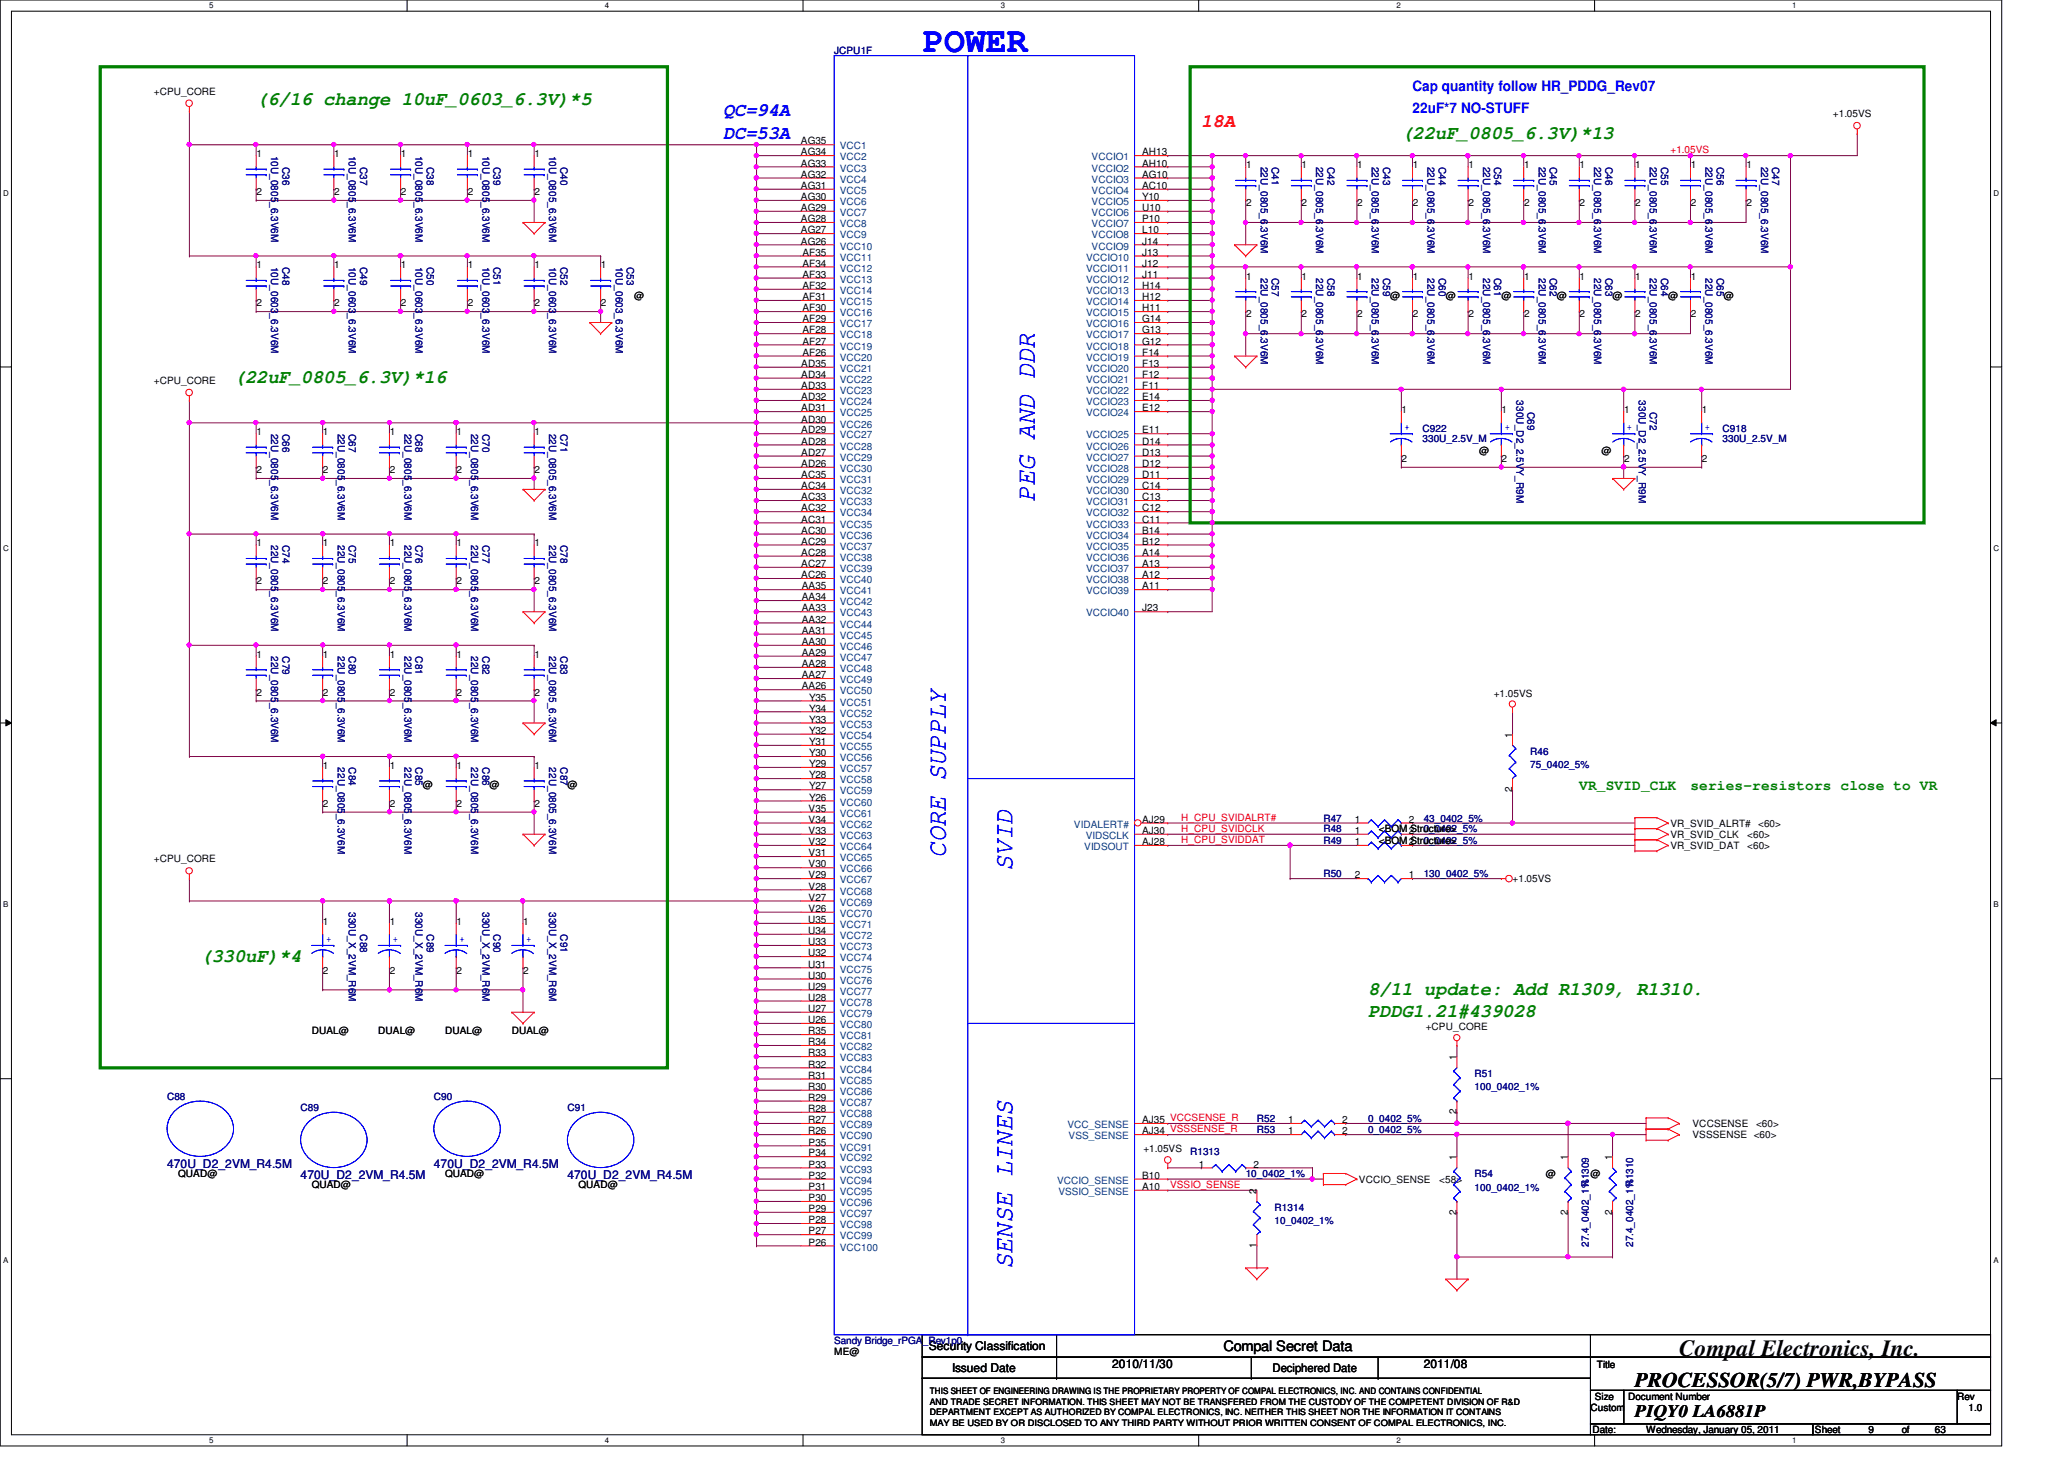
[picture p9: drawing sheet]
<svg xmlns="http://www.w3.org/2000/svg" width="297mm" height="210mm" viewBox="0 0 297 210" stroke-linecap="round" stroke-linejoin="round" font-family="sans-serif">
<defs><g id="words">
<text font-size="5.1" fill="#00f" x="132.9" y="7.5">POWER</text>
<g font-size="3.8" fill="#00f">
<text x="148.9" y="72.2" transform="rotate(-90 148.9 72.2)">PEG AND DDR</text>
<text x="136.1" y="123.4" transform="rotate(-90 136.1 123.4)">CORE SUPPLY</text>
<text x="145.7" y="125.3" transform="rotate(-90 145.7 125.3)">SVID</text>
<text x="145.7" y="182.6" transform="rotate(-90 145.7 182.6)">SENSE LINES</text>
</g>
<text font-size="3.3" x="241.7" y="195.1">Compal Electronics, Inc.</text>
<text font-size="3" x="235.3" y="199.6">PROCESSOR(5/7) PWR,BYPASS</text>
<g font-size="2.7" fill="#008000">
<text x="36.9" y="15.2">(6/16 change 10uF_0603_6.3V)*5</text>
<text x="201.7" y="19.9">(22uF_0805_6.3V)*13</text>
<text x="33.7" y="55.2">(22uF_0805_6.3V)*16</text>
<text x="28.9" y="138.3">(330uF)*4</text>
<text x="196.9" y="143.2">8/11 update: Add R1309, R1310.</text>
<text x="196.9" y="146.3">PDDG1.21#439028</text>
</g>
<g font-size="2.7" fill="#00f">
<text x="104.1" y="16.7">QC=94A</text>
<text x="104.1" y="19.9">DC=53A</text>
</g>
<text font-size="2.7" fill="#f00" x="172.9" y="18.3">18A</text>
<text font-size="2.5" x="235.3" y="203.9">PIQY0 LA6881P</text>
<g font-size="2.1" fill="#00f">
<text x="203.3" y="13.1">Cap quantity follow HR_PDDG_Rev07</text>
<text x="203.3" y="16.3">22uF*7 NO-STUFF</text>
</g>
<g font-size="2.1" fill="#008000">
<text x="227.3" y="113.7">VR_SVID_CLK</text>
<text x="243.3" y="113.7">series-resistors close to VR</text>
</g>
<text font-size="2.1" x="176.1" y="194.4">Compal Secret Data</text>
<g font-size="1.7" fill="#000080">
<text x="24" y="168">470U_D2_2VM_R4.5M</text>
<text x="43.3" y="169.6">470U_D2_2VM_R4.5M</text>
<text x="62.4" y="168">470U_D2_2VM_R4.5M</text>
<text x="81.7" y="169.6">470U_D2_2VM_R4.5M</text>
</g>
<g font-size="1.7">
<text x="133.7" y="194.3">Security Classification</text>
<text x="137" y="197.3">Issued Date</text>
<text x="160.1" y="196.8">2010/11/30</text>
<text x="183.1" y="197.4">Deciphered Date</text>
<text x="204.9" y="196.8">2011/08</text>
</g>
<g font-size="1.4" fill="#000080">
<text x="120.1" y="7.7">JCPU1F</text>
<text x="39" y="22.4" transform="rotate(90 39 22.4)">10U_0805_6.3V6M</text>
<text x="50.2" y="22.4" transform="rotate(90 50.2 22.4)">10U_0805_6.3V6M</text>
<text x="59.8" y="22.4" transform="rotate(90 59.8 22.4)">10U_0805_6.3V6M</text>
<text x="69.4" y="22.4" transform="rotate(90 69.4 22.4)">10U_0805_6.3V6M</text>
<text x="79" y="22.4" transform="rotate(90 79 22.4)">10U_0805_6.3V6M</text>
<text x="40.6" y="24" transform="rotate(90 40.6 24)">C36</text>
<text x="51.8" y="24" transform="rotate(90 51.8 24)">C37</text>
<text x="61.4" y="24" transform="rotate(90 61.4 24)">C38</text>
<text x="71" y="24" transform="rotate(90 71 24)">C39</text>
<text x="80.6" y="24" transform="rotate(90 80.6 24)">C40</text>
<text x="181.4" y="24" transform="rotate(90 181.4 24)">22U_0805_6.3V6M</text>
<text x="183" y="24" transform="rotate(90 183 24)">C41</text>
<text x="189.4" y="24" transform="rotate(90 189.4 24)">22U_0805_6.3V6M</text>
<text x="191" y="24" transform="rotate(90 191 24)">C42</text>
<text x="197.4" y="24" transform="rotate(90 197.4 24)">22U_0805_6.3V6M</text>
<text x="199" y="24" transform="rotate(90 199 24)">C43</text>
<text x="205.4" y="24" transform="rotate(90 205.4 24)">22U_0805_6.3V6M</text>
<text x="207" y="24" transform="rotate(90 207 24)">C44</text>
<text x="213.4" y="24" transform="rotate(90 213.4 24)">22U_0805_6.3V6M</text>
<text x="215" y="24" transform="rotate(90 215 24)">C54</text>
<text x="221.4" y="24" transform="rotate(90 221.4 24)">22U_0805_6.3V6M</text>
<text x="223.1" y="24" transform="rotate(90 223.1 24)">C45</text>
<text x="229.4" y="24" transform="rotate(90 229.4 24)">22U_0805_6.3V6M</text>
<text x="231.1" y="24" transform="rotate(90 231.1 24)">C46</text>
<text x="237.4" y="24" transform="rotate(90 237.4 24)">22U_0805_6.3V6M</text>
<text x="239.1" y="24" transform="rotate(90 239.1 24)">C55</text>
<text x="245.4" y="24" transform="rotate(90 245.4 24)">22U_0805_6.3V6M</text>
<text x="247.1" y="24" transform="rotate(90 247.1 24)">C56</text>
<text x="253.4" y="24" transform="rotate(90 253.4 24)">22U_0805_6.3V6M</text>
<text x="255.1" y="24" transform="rotate(90 255.1 24)">C47</text>
<text x="39" y="38.4" transform="rotate(90 39 38.4)">10U_0603_6.3V6M</text>
<text x="40.6" y="38.4" transform="rotate(90 40.6 38.4)">C48</text>
<text x="50.2" y="38.4" transform="rotate(90 50.2 38.4)">10U_0603_6.3V6M</text>
<text x="51.8" y="38.4" transform="rotate(90 51.8 38.4)">C49</text>
<text x="59.8" y="38.4" transform="rotate(90 59.8 38.4)">10U_0603_6.3V6M</text>
<text x="61.4" y="38.4" transform="rotate(90 61.4 38.4)">C50</text>
<text x="69.4" y="38.4" transform="rotate(90 69.4 38.4)">10U_0603_6.3V6M</text>
<text x="71" y="38.4" transform="rotate(90 71 38.4)">C51</text>
<text x="79" y="38.4" transform="rotate(90 79 38.4)">10U_0603_6.3V6M</text>
<text x="80.6" y="38.4" transform="rotate(90 80.6 38.4)">C52</text>
<text x="88.6" y="38.4" transform="rotate(90 88.6 38.4)">10U_0603_6.3V6M</text>
<text x="90.2" y="38.4" transform="rotate(90 90.2 38.4)">C53</text>
<text x="181.4" y="40" transform="rotate(90 181.4 40)">22U_0805_6.3V6M</text>
<text x="183" y="40" transform="rotate(90 183 40)">C57</text>
<text x="189.4" y="40" transform="rotate(90 189.4 40)">22U_0805_6.3V6M</text>
<text x="191" y="40" transform="rotate(90 191 40)">C58</text>
<text x="197.4" y="40" transform="rotate(90 197.4 40)">22U_0805_6.3V6M</text>
<text x="199" y="40" transform="rotate(90 199 40)">C59</text>
<text x="205.4" y="40" transform="rotate(90 205.4 40)">22U_0805_6.3V6M</text>
<text x="207" y="40" transform="rotate(90 207 40)">C60</text>
<text x="213.4" y="40" transform="rotate(90 213.4 40)">22U_0805_6.3V6M</text>
<text x="215" y="40" transform="rotate(90 215 40)">C61</text>
<text x="221.4" y="40" transform="rotate(90 221.4 40)">22U_0805_6.3V6M</text>
<text x="223.1" y="40" transform="rotate(90 223.1 40)">C62</text>
<text x="229.4" y="40" transform="rotate(90 229.4 40)">22U_0805_6.3V6M</text>
<text x="231.1" y="40" transform="rotate(90 231.1 40)">C63</text>
<text x="237.4" y="40" transform="rotate(90 237.4 40)">22U_0805_6.3V6M</text>
<text x="239.1" y="40" transform="rotate(90 239.1 40)">C64</text>
<text x="245.4" y="40" transform="rotate(90 245.4 40)">22U_0805_6.3V6M</text>
<text x="247.1" y="40" transform="rotate(90 247.1 40)">C65</text>
<text x="218.2" y="57.6" transform="rotate(90 218.2 57.6)">330U_D2_2.5VY_R9M</text>
<text x="219.8" y="59.2" transform="rotate(90 219.8 59.2)">C69</text>
<text x="235.8" y="57.6" transform="rotate(90 235.8 57.6)">330U_D2_2.5VY_R9M</text>
<text x="237.4" y="59.2" transform="rotate(90 237.4 59.2)">C72</text>
<text x="39" y="62.4" transform="rotate(90 39 62.4)">22U_0805_6.3V6M</text>
<text x="40.6" y="62.4" transform="rotate(90 40.6 62.4)">C66</text>
<text x="48.6" y="62.4" transform="rotate(90 48.6 62.4)">22U_0805_6.3V6M</text>
<text x="50.2" y="62.4" transform="rotate(90 50.2 62.4)">C67</text>
<text x="58.2" y="62.4" transform="rotate(90 58.2 62.4)">22U_0805_6.3V6M</text>
<text x="59.8" y="62.4" transform="rotate(90 59.8 62.4)">C68</text>
<text x="67.8" y="62.4" transform="rotate(90 67.8 62.4)">22U_0805_6.3V6M</text>
<text x="69.4" y="62.4" transform="rotate(90 69.4 62.4)">C70</text>
<text x="79" y="62.4" transform="rotate(90 79 62.4)">22U_0805_6.3V6M</text>
<text x="80.6" y="62.4" transform="rotate(90 80.6 62.4)">C71</text>
<text x="204.7" y="62.2">C922</text>
<text x="204.7" y="63.6">330U_2.5V_M</text>
<text x="247.9" y="62.2">C918</text>
<text x="247.9" y="63.6">330U_2.5V_M</text>
<text x="39" y="78.4" transform="rotate(90 39 78.4)">22U_0805_6.3V6M</text>
<text x="40.6" y="78.4" transform="rotate(90 40.6 78.4)">C74</text>
<text x="48.6" y="78.4" transform="rotate(90 48.6 78.4)">22U_0805_6.3V6M</text>
<text x="50.2" y="78.4" transform="rotate(90 50.2 78.4)">C75</text>
<text x="58.2" y="78.4" transform="rotate(90 58.2 78.4)">22U_0805_6.3V6M</text>
<text x="59.8" y="78.4" transform="rotate(90 59.8 78.4)">C76</text>
<text x="67.8" y="78.4" transform="rotate(90 67.8 78.4)">22U_0805_6.3V6M</text>
<text x="69.4" y="78.4" transform="rotate(90 69.4 78.4)">C77</text>
<text x="79" y="78.4" transform="rotate(90 79 78.4)">22U_0805_6.3V6M</text>
<text x="80.6" y="78.4" transform="rotate(90 80.6 78.4)">C78</text>
<text x="39" y="94.4" transform="rotate(90 39 94.4)">22U_0805_6.3V6M</text>
<text x="40.6" y="94.4" transform="rotate(90 40.6 94.4)">C79</text>
<text x="48.6" y="94.4" transform="rotate(90 48.6 94.4)">22U_0805_6.3V6M</text>
<text x="50.2" y="94.4" transform="rotate(90 50.2 94.4)">C80</text>
<text x="58.2" y="94.4" transform="rotate(90 58.2 94.4)">22U_0805_6.3V6M</text>
<text x="59.8" y="94.4" transform="rotate(90 59.8 94.4)">C81</text>
<text x="67.8" y="94.4" transform="rotate(90 67.8 94.4)">22U_0805_6.3V6M</text>
<text x="69.4" y="94.4" transform="rotate(90 69.4 94.4)">C82</text>
<text x="79" y="94.4" transform="rotate(90 79 94.4)">22U_0805_6.3V6M</text>
<text x="80.6" y="94.4" transform="rotate(90 80.6 94.4)">C83</text>
<text x="48.6" y="110.4" transform="rotate(90 48.6 110.4)">22U_0805_6.3V6M</text>
<text x="50.2" y="110.4" transform="rotate(90 50.2 110.4)">C84</text>
<text x="58.2" y="110.4" transform="rotate(90 58.2 110.4)">22U_0805_6.3V6M</text>
<text x="59.8" y="110.4" transform="rotate(90 59.8 110.4)">C85</text>
<text x="67.8" y="110.4" transform="rotate(90 67.8 110.4)">22U_0805_6.3V6M</text>
<text x="69.4" y="110.4" transform="rotate(90 69.4 110.4)">C86</text>
<text x="79" y="110.4" transform="rotate(90 79 110.4)">22U_0805_6.3V6M</text>
<text x="80.6" y="110.4" transform="rotate(90 80.6 110.4)">C87</text>
<text x="220.2" y="108.6">R46</text>
<text x="220.2" y="110.5">75_0402_5%</text>
<text x="190.5" y="119.8">R48</text>
<text x="190.5" y="118.2">R47</text>
<text x="204.9" y="119.8">0_0402_5%</text>
<text x="204.9" y="118.2">43_0402_5%</text>
<text x="190.5" y="121.4">R49</text>
<text x="204.9" y="121.4">0_0402_5%</text>
<text x="50.2" y="131.2" transform="rotate(90 50.2 131.2)">330U_X_2VM_R6M</text>
<text x="59.8" y="131.2" transform="rotate(90 59.8 131.2)">330U_X_2VM_R6M</text>
<text x="69.4" y="131.2" transform="rotate(90 69.4 131.2)">330U_X_2VM_R6M</text>
<text x="79" y="131.2" transform="rotate(90 79 131.2)">330U_X_2VM_R6M</text>
<text x="190.5" y="126.2">R50</text>
<text x="204.9" y="126.2">130_0402_5%</text>
<text x="51.8" y="134.4" transform="rotate(90 51.8 134.4)">C88</text>
<text x="61.4" y="134.4" transform="rotate(90 61.4 134.4)">C89</text>
<text x="71" y="134.4" transform="rotate(90 71 134.4)">C90</text>
<text x="80.6" y="134.4" transform="rotate(90 80.6 134.4)">C91</text>
<text x="212.2" y="155">R51</text>
<text x="24" y="158.2">C88</text>
<text x="43.3" y="159.8">C89</text>
<text x="62.4" y="158.2">C90</text>
<text x="81.7" y="159.8">C91</text>
<text x="180.9" y="161.4">R52</text>
<text x="196.9" y="161.4">0_0402_5%</text>
<text x="212.2" y="156.9">100_0402_1%</text>
<text x="171.3" y="166.2">R1313</text>
<text x="180.9" y="163">R53</text>
<text x="196.9" y="163">0_0402_5%</text>
<text x="179.3" y="169.4">10_0402_1%</text>
<text x="212.2" y="169.4">R54</text>
<text x="212.2" y="171.3">100_0402_1%</text>
<text x="228.6" y="170.7" transform="rotate(-90 228.6 170.7)">R1309</text>
<text x="235" y="170.7" transform="rotate(-90 235 170.7)">R1310</text>
<text x="183.4" y="174.2">R1314</text>
<text x="183.4" y="176.1">10_0402_1%</text>
<text x="228.6" y="179.4" transform="rotate(-90 228.6 179.4)">27.4_0402_1%</text>
<text x="235" y="179.4" transform="rotate(-90 235 179.4)">27.4_0402_1%</text>
<text x="120.1" y="193.4">Sandy Bridge_rPGA_Rev1p0</text>
</g>
<g font-size="1.4">
<text x="22.1" y="13.7">+CPU_CORE</text>
<text x="263.8" y="16.9">+1.05VS</text>
<text x="36.9" y="22.6">1</text>
<text x="48.1" y="22.6">1</text>
<text x="57.7" y="22.6">1</text>
<text x="67.3" y="22.6">1</text>
<text x="76.9" y="22.6">1</text>
<text x="115.3" y="20.8">AG35</text>
<text x="115.3" y="22.4">AG34</text>
<text x="115.3" y="24">AG33</text>
<text x="164.4" y="22.4">AH13</text>
<text x="164.4" y="24">AH10</text>
<text x="36.9" y="28.1">2</text>
<text x="48.1" y="28.1">2</text>
<text x="57.7" y="28.1">2</text>
<text x="67.3" y="28.1">2</text>
<text x="76.9" y="28.1">2</text>
<text x="115.3" y="25.6">AG32</text>
<text x="115.3" y="27.2">AG31</text>
<text x="115.3" y="28.8">AG30</text>
<text x="164.4" y="25.6">AG10</text>
<text x="164.4" y="27.2">AC10</text>
<text x="164.4" y="28.8">Y10</text>
<text x="179.3" y="24.2">1</text>
<text x="179.3" y="29.7">2</text>
<text x="187.3" y="24.2">1</text>
<text x="187.3" y="29.7">2</text>
<text x="195.3" y="24.2">1</text>
<text x="195.3" y="29.7">2</text>
<text x="203.3" y="24.2">1</text>
<text x="203.3" y="29.7">2</text>
<text x="211.3" y="24.2">1</text>
<text x="211.3" y="29.7">2</text>
<text x="219.3" y="24.2">1</text>
<text x="219.3" y="29.7">2</text>
<text x="227.3" y="24.2">1</text>
<text x="227.3" y="29.7">2</text>
<text x="235.3" y="24.2">1</text>
<text x="235.3" y="29.7">2</text>
<text x="243.3" y="24.2">1</text>
<text x="243.3" y="29.7">2</text>
<text x="251.3" y="24.2">1</text>
<text x="251.3" y="29.7">2</text>
<text x="115.3" y="30.4">AG29</text>
<text x="115.3" y="32">AG28</text>
<text x="115.3" y="33.6">AG27</text>
<text x="115.3" y="35.2">AG26</text>
<text x="164.4" y="30.4">U10</text>
<text x="164.4" y="32">P10</text>
<text x="164.4" y="33.6">L10</text>
<text x="164.4" y="35.2">J14</text>
<text x="36.9" y="38.6">1</text>
<text x="48.1" y="38.6">1</text>
<text x="57.7" y="38.6">1</text>
<text x="67.3" y="38.6">1</text>
<text x="76.9" y="38.6">1</text>
<text x="86.5" y="38.6">1</text>
<text x="115.5" y="36.8">AF35</text>
<text x="115.5" y="38.4">AF34</text>
<text x="115.5" y="40">AF33</text>
<text x="115.5" y="41.6">AF32</text>
<text x="164.4" y="40">J11</text>
<text x="164.4" y="36.8">J13</text>
<text x="164.4" y="38.4">J12</text>
<text x="164.4" y="41.6">H14</text>
<text x="179.3" y="40.2">1</text>
<text x="187.3" y="40.2">1</text>
<text x="195.3" y="40.2">1</text>
<text x="203.3" y="40.2">1</text>
<text x="211.3" y="40.2">1</text>
<text x="219.3" y="40.2">1</text>
<text x="227.3" y="40.2">1</text>
<text x="235.3" y="40.2">1</text>
<text x="243.3" y="40.2">1</text>
<text x="36.9" y="44.1">2</text>
<text x="48.1" y="44.1">2</text>
<text x="57.7" y="44.1">2</text>
<text x="67.3" y="44.1">2</text>
<text x="76.9" y="44.1">2</text>
<text x="86.5" y="44.1">2</text>
<text x="91.3" y="43">@</text>
<text x="115.5" y="43.2">AF31</text>
<text x="115.5" y="44.8">AF30</text>
<text x="115.5" y="46.4">AF29</text>
<text x="115.5" y="48">AF28</text>
<text x="164.4" y="43.2">H12</text>
<text x="164.4" y="44.8">H11</text>
<text x="164.4" y="46.4">G14</text>
<text x="164.4" y="48">G13</text>
<text x="179.3" y="45.7">2</text>
<text x="187.3" y="45.7">2</text>
<text x="195.3" y="45.7">2</text>
<text x="200.1" y="43">@</text>
<text x="203.3" y="45.7">2</text>
<text x="208.1" y="43">@</text>
<text x="211.3" y="45.7">2</text>
<text x="216.1" y="43">@</text>
<text x="219.3" y="45.7">2</text>
<text x="224.1" y="43">@</text>
<text x="227.3" y="45.7">2</text>
<text x="232.1" y="43">@</text>
<text x="235.3" y="45.7">2</text>
<text x="240.1" y="43">@</text>
<text x="243.3" y="45.7">2</text>
<text x="248.1" y="43">@</text>
<text x="115.3" y="52.8">AD35</text>
<text x="115.5" y="49.6">AF27</text>
<text x="115.5" y="51.2">AF26</text>
<text x="164.4" y="49.6">G12</text>
<text x="164.4" y="51.2">F14</text>
<text x="164.4" y="52.8">F13</text>
<text x="22.1" y="55.3">+CPU_CORE</text>
<text x="115.3" y="54.4">AD34</text>
<text x="115.3" y="56">AD33</text>
<text x="115.3" y="57.6">AD32</text>
<text x="115.3" y="59.2">AD31</text>
<text x="164.4" y="54.4">F12</text>
<text x="164.4" y="56">F11</text>
<text x="164.4" y="57.6">E14</text>
<text x="164.4" y="59.2">E12</text>
<text x="201.7" y="59.4">1</text>
<text x="216.1" y="59.4">1</text>
<text x="233.7" y="59.4">1</text>
<text x="244.9" y="59.4">1</text>
<text x="36.9" y="62.6">1</text>
<text x="46.5" y="62.6">1</text>
<text x="56.1" y="62.6">1</text>
<text x="65.7" y="62.6">1</text>
<text x="76.9" y="62.6">1</text>
<text x="115.3" y="60.8">AD30</text>
<text x="115.3" y="62.4">AD29</text>
<text x="115.3" y="64">AD28</text>
<text x="115.3" y="65.6">AD27</text>
<text x="164.4" y="62.4">E11</text>
<text x="164.4" y="64">D14</text>
<text x="164.4" y="65.6">D13</text>
<text x="212.9" y="65.4">@</text>
<text x="230.5" y="65.4">@</text>
<text x="36.9" y="68.1">2</text>
<text x="46.5" y="68.1">2</text>
<text x="56.1" y="68.1">2</text>
<text x="65.7" y="68.1">2</text>
<text x="76.9" y="68.1">2</text>
<text x="115.3" y="67.2">AD26</text>
<text x="115.3" y="68.8">AC35</text>
<text x="115.3" y="70.4">AC34</text>
<text x="115.3" y="72">AC33</text>
<text x="164.4" y="67.2">D12</text>
<text x="164.4" y="68.8">D11</text>
<text x="164.4" y="70.4">C14</text>
<text x="164.4" y="72">C13</text>
<text x="201.7" y="66.5">2</text>
<text x="216.1" y="66.5">2</text>
<text x="233.7" y="66.5">2</text>
<text x="244.9" y="66.5">2</text>
<text x="115.3" y="73.6">AC32</text>
<text x="115.3" y="75.2">AC31</text>
<text x="115.3" y="76.8">AC30</text>
<text x="164.4" y="73.6">C12</text>
<text x="164.4" y="75.2">C11</text>
<text x="164.4" y="76.8">B14</text>
<text x="36.9" y="78.6">1</text>
<text x="46.5" y="78.6">1</text>
<text x="56.1" y="78.6">1</text>
<text x="65.7" y="78.6">1</text>
<text x="76.9" y="78.6">1</text>
<text x="115.3" y="78.4">AC29</text>
<text x="115.3" y="80">AC28</text>
<text x="115.3" y="81.6">AC27</text>
<text x="115.3" y="83.2">AC26</text>
<text x="164.4" y="78.4">B12</text>
<text x="164.4" y="80">A14</text>
<text x="164.4" y="81.6">A13</text>
<text x="164.4" y="83.2">A12</text>
<text x="36.9" y="84.1">2</text>
<text x="46.5" y="84.1">2</text>
<text x="56.1" y="84.1">2</text>
<text x="65.7" y="84.1">2</text>
<text x="76.9" y="84.1">2</text>
<text x="115.4" y="84.8">AA35</text>
<text x="115.4" y="86.4">AA34</text>
<text x="115.4" y="88">AA33</text>
<text x="115.4" y="89.6">AA32</text>
<text x="164.4" y="84.8">A11</text>
<text x="164.4" y="88">J23</text>
<text x="36.9" y="94.6">1</text>
<text x="46.5" y="94.6">1</text>
<text x="56.1" y="94.6">1</text>
<text x="65.7" y="94.6">1</text>
<text x="76.9" y="94.6">1</text>
<text x="115.4" y="91.2">AA31</text>
<text x="115.4" y="92.8">AA30</text>
<text x="115.4" y="94.4">AA29</text>
<text x="115.4" y="96">AA28</text>
<text x="36.9" y="100.1">2</text>
<text x="46.5" y="100.1">2</text>
<text x="56.1" y="100.1">2</text>
<text x="65.7" y="100.1">2</text>
<text x="76.9" y="100.1">2</text>
<text x="115.4" y="97.6">AA27</text>
<text x="115.4" y="99.2">AA26</text>
<text x="116.5" y="100.8">Y35</text>
<text x="215" y="100.2">+1.05VS</text>
<text x="116.5" y="102.4">Y34</text>
<text x="116.5" y="104">Y33</text>
<text x="116.5" y="105.6">Y32</text>
<text x="116.5" y="107.2">Y31</text>
<text x="217.6" y="106.1" transform="rotate(-90 217.6 106.1)">1</text>
<text x="46.5" y="110.6">1</text>
<text x="56.1" y="110.6">1</text>
<text x="60.9" y="113.4">@</text>
<text x="65.7" y="110.6">1</text>
<text x="70.4" y="113.4">@</text>
<text x="76.9" y="110.6">1</text>
<text x="81.7" y="113.4">@</text>
<text x="116.5" y="108.8">Y30</text>
<text x="116.5" y="110.4">Y29</text>
<text x="116.5" y="112">Y28</text>
<text x="116.5" y="113.6">Y27</text>
<text x="217.6" y="113.9" transform="rotate(-90 217.6 113.9)">2</text>
<text x="46.5" y="116.1">2</text>
<text x="56.1" y="116.1">2</text>
<text x="65.7" y="116.1">2</text>
<text x="76.9" y="116.1">2</text>
<text x="116.4" y="116.8">V35</text>
<text x="116.4" y="118.4">V34</text>
<text x="116.4" y="120">V33</text>
<text x="116.5" y="115.2">Y26</text>
<text x="164.4" y="118.4">AJ29</text>
<text x="164.4" y="120">AJ30</text>
<text x="195" y="120">1</text>
<text x="195" y="118.4">1</text>
<text x="198.5" y="119.8">&lt;BOM Structure&gt;</text>
<text x="202.8" y="120">2</text>
<text x="202.8" y="118.4">2</text>
<text x="240.4" y="119">VR_SVID_ALRT#</text>
<text x="253" y="119">&lt;60&gt;</text>
<text x="22.1" y="124.1">+CPU_CORE</text>
<text x="116.4" y="121.6">V32</text>
<text x="116.4" y="123.2">V31</text>
<text x="116.4" y="124.8">V30</text>
<text x="164.4" y="121.6">AJ28</text>
<text x="195" y="121.6">1</text>
<text x="198.5" y="121.4">&lt;BOM Structure&gt;</text>
<text x="202.8" y="121.6">2</text>
<text x="240.4" y="120.6">VR_SVID_CLK</text>
<text x="240.4" y="122.2">VR_SVID_DAT</text>
<text x="251.5" y="120.6">&lt;60&gt;</text>
<text x="251.5" y="122.2">&lt;60&gt;</text>
<text x="116.4" y="126.4">V29</text>
<text x="116.4" y="128">V28</text>
<text x="116.4" y="129.6">V27</text>
<text x="116.4" y="131.2">V26</text>
<text x="195" y="126.4">2</text>
<text x="202.8" y="126.4">1</text>
<text x="217.7" y="126.8">+1.05VS</text>
<text x="46.5" y="133">1</text>
<text x="56.1" y="133">1</text>
<text x="65.7" y="133">1</text>
<text x="75.3" y="133">1</text>
<text x="116.3" y="132.8">U35</text>
<text x="116.3" y="134.4">U34</text>
<text x="116.3" y="136">U33</text>
<text x="116.3" y="137.6">U32</text>
<text x="46.5" y="140.1">2</text>
<text x="56.1" y="140.1">2</text>
<text x="65.7" y="140.1">2</text>
<text x="75.3" y="140.1">2</text>
<text x="116.3" y="139.2">U31</text>
<text x="116.3" y="140.8">U30</text>
<text x="116.3" y="142.4">U29</text>
<text x="116.3" y="144">U28</text>
<text x="44.9" y="148.8">DUAL@</text>
<text x="54.4" y="148.8">DUAL@</text>
<text x="64" y="148.8">DUAL@</text>
<text x="73.7" y="148.8">DUAL@</text>
<text x="116.3" y="145.6">U27</text>
<text x="116.3" y="147.2">U26</text>
<text x="116.3" y="148.8">R35</text>
<text x="205.2" y="148.3">+CPU_CORE</text>
<text x="116.3" y="150.4">R34</text>
<text x="116.3" y="152">R33</text>
<text x="116.3" y="153.6">R32</text>
<text x="116.3" y="155.2">R31</text>
<text x="209.6" y="152.5" transform="rotate(-90 209.6 152.5)">1</text>
<text x="116.3" y="156.8">R30</text>
<text x="116.3" y="158.4">R29</text>
<text x="116.3" y="160">R28</text>
<text x="116.3" y="161.6">R27</text>
<text x="164.4" y="161.6">AJ35 VCCSENSE_R</text>
<text x="185.4" y="161.6">1</text>
<text x="193.2" y="161.6">2</text>
<text x="209.6" y="160.3" transform="rotate(-90 209.6 160.3)">2</text>
<text x="116.3" y="163.2">R26</text>
<text x="116.4" y="164.8">P35</text>
<text x="116.4" y="166.4">P34</text>
<text x="116.4" y="168">P33</text>
<text x="164.4" y="163.2">AJ34 VSSSENSE_R</text>
<text x="164.5" y="165.7">+1.05VS</text>
<text x="172.5" y="168">1</text>
<text x="180.4" y="168">2</text>
<text x="185.4" y="163.2">1</text>
<text x="193.2" y="163.2">2</text>
<text x="209.6" y="166.9" transform="rotate(-90 209.6 166.9)">1</text>
<text x="225.6" y="166.9" transform="rotate(-90 225.6 166.9)">1</text>
<text x="232" y="166.9" transform="rotate(-90 232 166.9)">1</text>
<text x="243.6" y="162.2">VCCSENSE</text>
<text x="243.6" y="163.8">VSSSENSE &lt;60&gt;</text>
<text x="252.7" y="162.2">&lt;60&gt;</text>
<text x="25.7" y="169.4">QUAD@</text>
<text x="44.9" y="171">QUAD@</text>
<text x="64" y="169.4">QUAD@</text>
<text x="83.3" y="171">QUAD@</text>
<text x="116.4" y="169.6">P32</text>
<text x="116.4" y="171.2">P31</text>
<text x="116.4" y="172.8">P30</text>
<text x="164.4" y="171.2">A10</text>
<text x="164.4" y="169.6">B10</text>
<text x="180.8" y="171.7" transform="rotate(-90 180.8 171.7)">2</text>
<text x="195.6" y="170.2">VCCIO_SENSE</text>
<text x="207.1" y="170.2">&lt;58&gt;</text>
<text x="222.5" y="169.4">@</text>
<text x="228.9" y="169.4">@</text>
<text x="116.4" y="174.4">P29</text>
<text x="116.4" y="176">P28</text>
<text x="116.4" y="177.6">P27</text>
<text x="116.4" y="179.2">P26</text>
<text x="180.8" y="179.5" transform="rotate(-90 180.8 179.5)">1</text>
<text x="209.6" y="174.8" transform="rotate(-90 209.6 174.8)">2</text>
<text x="225.6" y="174.8" transform="rotate(-90 225.6 174.8)">2</text>
<text x="232" y="174.8" transform="rotate(-90 232 174.8)">2</text>
<text x="120.1" y="195">ME@</text>
<text x="229.8" y="196.8">Title</text>
<text x="228.9" y="203">Custom</text>
<text x="229.5" y="201.4">Size</text>
<text x="234.3" y="201.4">Document Number</text>
<text x="281.7" y="201.4">Rev</text>
<text x="283.3" y="203">1.0</text>
<text x="229.2" y="206.2">Date:</text>
<text x="236.9" y="206.2">Wednesday, January 05, 2011</text>
<text x="261.2" y="206.2">Sheet</text>
<text x="268.9" y="206.2">9</text>
<text x="273.7" y="206.2">of</text>
<text x="278.5" y="206.2">63</text>
</g>
<g font-size="1.4" fill="#004080">
<text x="120.9" y="21.5">VCC1</text>
<text x="120.9" y="23.1">VCC2</text>
<text x="157.1" y="23.1">VCCIO1</text>
<text x="120.9" y="24.7">VCC3</text>
<text x="120.9" y="26.3">VCC4</text>
<text x="120.9" y="27.9">VCC5</text>
<text x="120.9" y="29.5">VCC6</text>
<text x="157.1" y="24.7">VCCIO2</text>
<text x="157.1" y="26.3">VCCIO3</text>
<text x="157.1" y="27.9">VCCIO4</text>
<text x="157.1" y="29.5">VCCIO5</text>
<text x="120.9" y="31.1">VCC7</text>
<text x="120.9" y="32.7">VCC8</text>
<text x="120.9" y="34.3">VCC9</text>
<text x="120.9" y="35.9">VCC10</text>
<text x="157.1" y="31.1">VCCIO6</text>
<text x="157.1" y="32.7">VCCIO7</text>
<text x="157.1" y="34.3">VCCIO8</text>
<text x="157.1" y="35.9">VCCIO9</text>
<text x="120.9" y="37.5">VCC11</text>
<text x="120.9" y="39.1">VCC12</text>
<text x="120.9" y="40.7">VCC13</text>
<text x="156.3" y="40.7">VCCIO12</text>
<text x="156.3" y="37.5">VCCIO10</text>
<text x="156.3" y="39.1">VCCIO11</text>
<text x="120.9" y="42.3">VCC14</text>
<text x="120.9" y="43.9">VCC15</text>
<text x="120.9" y="45.5">VCC16</text>
<text x="120.9" y="47.1">VCC17</text>
<text x="156.3" y="42.3">VCCIO13</text>
<text x="156.3" y="43.9">VCCIO14</text>
<text x="156.3" y="45.5">VCCIO15</text>
<text x="156.3" y="47.1">VCCIO16</text>
<text x="120.9" y="48.7">VCC18</text>
<text x="120.9" y="50.3">VCC19</text>
<text x="120.9" y="51.9">VCC20</text>
<text x="120.9" y="53.5">VCC21</text>
<text x="156.3" y="50.3">VCCIO18</text>
<text x="156.3" y="51.9">VCCIO19</text>
<text x="156.3" y="53.5">VCCIO20</text>
<text x="156.3" y="48.7">VCCIO17</text>
<text x="120.9" y="55.1">VCC22</text>
<text x="120.9" y="56.7">VCC23</text>
<text x="120.9" y="58.3">VCC24</text>
<text x="120.9" y="59.9">VCC25</text>
<text x="156.3" y="55.1">VCCIO21</text>
<text x="156.3" y="56.7">VCCIO22</text>
<text x="156.3" y="58.3">VCCIO23</text>
<text x="156.3" y="59.9">VCCIO24</text>
<text x="120.9" y="61.5">VCC26</text>
<text x="120.9" y="63.1">VCC27</text>
<text x="120.9" y="64.7">VCC28</text>
<text x="156.3" y="63.1">VCCIO25</text>
<text x="156.3" y="64.7">VCCIO26</text>
<text x="120.9" y="66.3">VCC29</text>
<text x="120.9" y="67.9">VCC30</text>
<text x="120.9" y="69.5">VCC31</text>
<text x="120.9" y="71.1">VCC32</text>
<text x="156.3" y="66.3">VCCIO27</text>
<text x="156.3" y="67.9">VCCIO28</text>
<text x="156.3" y="69.5">VCCIO29</text>
<text x="156.3" y="71.1">VCCIO30</text>
<text x="120.9" y="72.7">VCC33</text>
<text x="120.9" y="74.3">VCC34</text>
<text x="120.9" y="75.9">VCC35</text>
<text x="120.9" y="77.5">VCC36</text>
<text x="156.3" y="74.3">VCCIO32</text>
<text x="156.3" y="75.9">VCCIO33</text>
<text x="156.3" y="77.5">VCCIO34</text>
<text x="156.3" y="72.7">VCCIO31</text>
<text x="120.9" y="79.1">VCC37</text>
<text x="120.9" y="80.7">VCC38</text>
<text x="120.9" y="82.3">VCC39</text>
<text x="120.9" y="83.9">VCC40</text>
<text x="156.3" y="79.1">VCCIO35</text>
<text x="156.3" y="80.7">VCCIO36</text>
<text x="156.3" y="82.3">VCCIO37</text>
<text x="156.3" y="83.9">VCCIO38</text>
<text x="120.9" y="85.5">VCC41</text>
<text x="120.9" y="87.1">VCC42</text>
<text x="120.9" y="88.7">VCC43</text>
<text x="156.3" y="85.5">VCCIO39</text>
<text x="156.3" y="88.7">VCCIO40</text>
<text x="120.9" y="90.3">VCC44</text>
<text x="120.9" y="91.9">VCC45</text>
<text x="120.9" y="93.5">VCC46</text>
<text x="120.9" y="95.1">VCC47</text>
<text x="120.9" y="96.7">VCC48</text>
<text x="120.9" y="98.3">VCC49</text>
<text x="120.9" y="99.9">VCC50</text>
<text x="120.9" y="101.5">VCC51</text>
<text x="120.9" y="103.1">VCC52</text>
<text x="120.9" y="104.7">VCC53</text>
<text x="120.9" y="106.3">VCC54</text>
<text x="120.9" y="107.9">VCC55</text>
<text x="120.9" y="109.5">VCC56</text>
<text x="120.9" y="111.1">VCC57</text>
<text x="120.9" y="112.7">VCC58</text>
<text x="120.9" y="114.3">VCC59</text>
<text x="120.9" y="115.9">VCC60</text>
<text x="120.9" y="117.5">VCC61</text>
<text x="120.9" y="119.1">VCC62</text>
<text x="154.6" y="119.1">VIDALERT#</text>
<text x="120.9" y="120.7">VCC63</text>
<text x="120.9" y="122.3">VCC64</text>
<text x="120.9" y="123.9">VCC65</text>
<text x="120.9" y="125.5">VCC66</text>
<text x="156" y="122.3">VIDSOUT</text>
<text x="156.2" y="120.7">VIDSCLK</text>
<text x="120.9" y="127.1">VCC67</text>
<text x="120.9" y="128.7">VCC68</text>
<text x="120.9" y="130.3">VCC69</text>
<text x="120.9" y="131.9">VCC70</text>
<text x="120.9" y="133.5">VCC71</text>
<text x="120.9" y="135.1">VCC72</text>
<text x="120.9" y="136.7">VCC73</text>
<text x="120.9" y="138.3">VCC74</text>
<text x="120.9" y="139.9">VCC75</text>
<text x="120.9" y="141.5">VCC76</text>
<text x="120.9" y="143.1">VCC77</text>
<text x="120.9" y="144.7">VCC78</text>
<text x="120.9" y="146.3">VCC79</text>
<text x="120.9" y="147.9">VCC80</text>
<text x="120.9" y="149.5">VCC81</text>
<text x="120.9" y="151.1">VCC82</text>
<text x="120.9" y="152.7">VCC83</text>
<text x="120.9" y="154.3">VCC84</text>
<text x="120.9" y="155.9">VCC85</text>
<text x="120.9" y="157.5">VCC86</text>
<text x="120.9" y="159.1">VCC87</text>
<text x="120.9" y="160.7">VCC88</text>
<text x="120.9" y="162.3">VCC89</text>
<text x="120.9" y="163.9">VCC90</text>
<text x="120.9" y="165.5">VCC91</text>
<text x="120.9" y="167.1">VCC92</text>
<text x="153.6" y="162.3">VCC_SENSE</text>
<text x="153.8" y="163.9">VSS_SENSE</text>
<text x="120.9" y="168.7">VCC93</text>
<text x="120.9" y="170.3">VCC94</text>
<text x="120.9" y="171.9">VCC95</text>
<text x="120.9" y="173.5">VCC96</text>
<text x="152.1" y="170.3">VCCIO_SENSE</text>
<text x="152.3" y="171.9">VSSIO_SENSE</text>
<text x="120.9" y="175.1">VCC97</text>
<text x="120.9" y="176.7">VCC98</text>
<text x="120.9" y="178.3">VCC99</text>
<text x="120.9" y="179.9">VCC100</text>
</g>
<g font-size="1.4" fill="#f00">
<text x="240.4" y="22.1">+1.05VS</text>
<text x="170" y="119.7">H_CPU_SVIDCLK</text>
<text x="170" y="118.1">H_CPU_SVIDALRT#</text>
<text x="170" y="121.3">H_CPU_SVIDDAT</text>
<text x="168.4" y="170.9">VSSIO_SENSE</text>
</g>
<g font-size="1.4" fill="#00f">
<text x="202.1" y="61.8">+</text>
<text x="216.6" y="61.8">+</text>
<text x="234.1" y="61.8">+</text>
<text x="245.4" y="61.8">+</text>
<text x="46.9" y="135.5">+</text>
<text x="56.6" y="135.5">+</text>
<text x="66.1" y="135.5">+</text>
<text x="75.7" y="135.5">+</text>
</g>
<g font-size="1.3">
<text x="133.8" y="203.6">DEPARTMENT EXCEPT AS AUTHORIZED BY COMPAL ELECTRONICS, INC. NEITHER THIS SHEET NOR THE INFORMATION IT CONTAINS</text>
<text x="133.8" y="200.6">THIS SHEET OF ENGINEERING DRAWING IS THE PROPRIETARY PROPERTY OF COMPAL ELECTRONICS, INC. AND CONTAINS CONFIDENTIAL</text>
<text x="133.8" y="202.1">AND TRADE SECRET INFORMATION. THIS SHEET MAY NOT BE TRANSFERED FROM THE CUSTODY OF THE COMPETENT DIVISION OF R&amp;D</text>
<text x="133.8" y="205.1">MAY BE USED BY OR DISCLOSED TO ANY THIRD PARTY WITHOUT PRIOR WRITTEN CONSENT OF COMPAL ELECTRONICS, INC.</text>
</g>
<g font-size="1.1">
<text x="30.1" y="1.1">5</text>
<text x="87" y="1.1">4</text>
<text x="144" y="1.1">3</text>
<text x="201" y="1.1">2</text>
<text x="257.9" y="1.1">1</text>
<text x=".5" y="28.2">D</text>
<text x="286.9" y="28.2">D</text>
<text x=".5" y="79.3">C</text>
<text x="286.9" y="79.3">C</text>
<text x=".5" y="130.6">B</text>
<text x="286.9" y="130.6">B</text>
<text x=".5" y="181.7">A</text>
<text x="286.9" y="181.7">A</text>
<text x="30.1" y="207.6">5</text>
<text x="87" y="207.6">4</text>
<text x="144" y="207.6">3</text>
<text x="201" y="207.6">2</text>
<text x="257.9" y="207.6">1</text>
</g>
</g></defs>
<path d="M0 0h288.1v208h-288.1zM1.6 1.6h284.9v204.8h-284.9z" fill="none" stroke="#000" stroke-width=".14"/>
<g fill="#fff">
<path d="M30.1 .2h.6v1.2h-.6z"/>
<path d="M30.1 206.6h.6v1.2h-.6z"/>
</g>
<path d="M58.6 0v1.6M58.6 206.4v1.6" fill="none" stroke="#000" stroke-width=".14"/>
<g fill="#fff">
<path d="M87 .2h.6v1.2h-.6z"/>
<path d="M87 206.6h.6v1.2h-.6z"/>
</g>
<path d="M115.6 0v1.6M115.6 206.4v1.6" fill="none" stroke="#000" stroke-width=".14"/>
<g fill="#fff">
<path d="M144 .2h.6v1.2h-.6z"/>
<path d="M144 206.6h.6v1.2h-.6z"/>
</g>
<path d="M172.5 0v1.6M172.5 206.4v1.6" fill="none" stroke="#000" stroke-width=".14"/>
<g fill="#fff">
<path d="M201 .2h.5v1.2h-.5z"/>
<path d="M201 206.6h.5v1.2h-.5z"/>
</g>
<path d="M229.5 0v1.6M229.5 206.4v1.6" fill="none" stroke="#000" stroke-width=".14"/>
<g fill="#fff">
<path d="M257.9 .2h.6v1.2h-.6z"/>
<path d="M257.9 206.6h.6v1.2h-.6z"/>
<path d="M.5 27.2h.7v1.2h-.7z"/>
<path d="M286.9 27.2h.8v1.2h-.8z"/>
<path d="M.5 78.4h.7v1.1h-.7z"/>
<path d="M286.9 78.4h.8v1.1h-.8z"/>
</g>
<path d="M0 52.8h1.6M286.5 52.8h1.6" fill="none" stroke="#000" stroke-width=".14"/>
<g fill="#fff">
<path d="M.5 129.6h.7v1.2h-.7z"/>
<path d="M286.9 129.6h.7v1.2h-.7z"/>
</g>
<path d="M0 104h1.6M.8 103.5l.8 .5-.8 .4zM286.5 104l.8-.5v.9zM286.5 104h1.6" fill="none" stroke="#000" stroke-width=".14"/>
<path d="M.8 103.5l.8 .5-.8 .4zM286.5 104l.8-.5v.9z" fill="#000"/>
<g fill="#fff">
<path d="M.5 180.8h.7v1.1h-.7z"/>
<path d="M286.9 180.8h.7v1.1h-.7z"/>
</g>
<path d="M0 155.2h1.6M286.5 155.2h1.6" fill="none" stroke="#000" stroke-width=".14"/>
<path d="M76.9 27.2h.1M76.9 27.2v1.6M36.9 92.8h.1M36.9 92.8h9.5" fill="none" stroke="#800040" stroke-width=".14"/>
<circle cx="36.8" cy="92.8" r=".3" fill="#f0f"/>
<circle cx="36.8" cy="92.8" r=".3" fill="none" stroke="#f0f" stroke-width=".14"/>
<path d="M27.3 76.8h.1M27.3 76.8v16" fill="none" stroke="#800040" stroke-width=".14"/>
<circle cx="27.2" cy="76.8" r=".3" fill="#f0f"/>
<circle cx="27.2" cy="76.8" r=".3" fill="none" stroke="#f0f" stroke-width=".14"/>
<path d="M27.3 92.8h.1M27.3 92.8h9.6M46.4 129.6h.1M46.4 129.6v3.2M75.3 129.6h.1M75.3 129.6h33.6" fill="none" stroke="#800040" stroke-width=".14"/>
<circle cx="108.8" cy="129.6" r=".31" fill="#f0f"/>
<circle cx="108.8" cy="129.6" r=".31" fill="none" stroke="#f0f" stroke-width=".14"/>
<circle cx="75.2" cy="129.6" r=".31" fill="#f0f"/>
<circle cx="75.2" cy="129.6" r=".31" fill="none" stroke="#f0f" stroke-width=".14"/>
<path d="M46.4 139.2h.1M46.4 129.6h.1M46.4 139.2v3.2M46.4 129.6h9.6M56 129.6h.1M56 129.6v3.2M75.3 129.6h.1M75.3 129.6v3.2" fill="none" stroke="#800040" stroke-width=".14"/>
<circle cx="56" cy="129.6" r=".31" fill="#f0f"/>
<circle cx="56" cy="129.6" r=".31" fill="none" stroke="#f0f" stroke-width=".14"/>
<circle cx="46.4" cy="129.6" r=".31" fill="#f0f"/>
<circle cx="46.4" cy="129.6" r=".31" fill="none" stroke="#f0f" stroke-width=".14"/>
<path d="M56 142.4h.1M56 142.4h9.7" fill="none" stroke="#800040" stroke-width=".14"/>
<circle cx="56" cy="142.4" r=".3" fill="#f0f"/>
<circle cx="56" cy="142.4" r=".3" fill="none" stroke="#f0f" stroke-width=".14"/>
<path d="M56 139.2h.1M56 129.6h.1M56 139.2v3.2M56 129.6h9.7M65.7 139.2h.1M65.7 129.6h.1M65.7 129.6v3.2M65.7 139.2v3.2" fill="none" stroke="#800040" stroke-width=".14"/>
<circle cx="56" cy="129.6" r=".31" fill="#f0f"/>
<circle cx="56" cy="129.6" r=".31" fill="none" stroke="#f0f" stroke-width=".14"/>
<path d="M108.9 158.4h.1M108.9 158.4v1.6" fill="none" stroke="#800040" stroke-width=".14"/>
<circle cx="108.8" cy="158.4" r=".3" fill="#f0f"/>
<circle cx="108.8" cy="158.4" r=".3" fill="none" stroke="#f0f" stroke-width=".14"/>
<path d="M108.9 155.2h.1M108.9 155.2v1.6" fill="none" stroke="#800040" stroke-width=".14"/>
<circle cx="108.8" cy="155.2" r=".3" fill="#f0f"/>
<circle cx="108.8" cy="155.2" r=".3" fill="none" stroke="#f0f" stroke-width=".14"/>
<path d="M108.9 137.6h.1M108.9 128h.1M108.9 131.2h.1M108.9 129.6h.1M108.9 137.6h6.4M108.9 128h6.4M108.9 131.2h6.4M108.9 129.6h6.4M108.9 128v1.6M108.9 176h.1M108.9 176h6.4" fill="none" stroke="#800040" stroke-width=".14"/>
<circle cx="108.8" cy="128" r=".3" fill="#f0f"/>
<circle cx="108.8" cy="128" r=".3" fill="none" stroke="#f0f" stroke-width=".14"/>
<path d="M108.9 156.8h.1M108.9 156.8v1.6" fill="none" stroke="#800040" stroke-width=".14"/>
<circle cx="108.8" cy="156.8" r=".3" fill="#f0f"/>
<circle cx="108.8" cy="156.8" r=".3" fill="none" stroke="#f0f" stroke-width=".14"/>
<path d="M108.9 152h.1M108.9 152v1.6" fill="none" stroke="#800040" stroke-width=".14"/>
<circle cx="108.8" cy="152" r=".3" fill="#f0f"/>
<circle cx="108.8" cy="152" r=".3" fill="none" stroke="#f0f" stroke-width=".14"/>
<path d="M108.9 177.6h.1M108.9 177.6v1.6" fill="none" stroke="#800040" stroke-width=".14"/>
<circle cx="108.8" cy="177.6" r=".31" fill="#f0f"/>
<circle cx="108.8" cy="177.6" r=".31" fill="none" stroke="#f0f" stroke-width=".14"/>
<path d="M108.9 153.6h.1M108.9 153.6v1.6" fill="none" stroke="#800040" stroke-width=".14"/>
<circle cx="108.8" cy="153.6" r=".31" fill="#f0f"/>
<circle cx="108.8" cy="153.6" r=".31" fill="none" stroke="#f0f" stroke-width=".14"/>
<path d="M108.9 124.8h.1M108.9 124.8v1.6" fill="none" stroke="#800040" stroke-width=".14"/>
<circle cx="108.8" cy="124.8" r=".3" fill="#f0f"/>
<circle cx="108.8" cy="124.8" r=".3" fill="none" stroke="#f0f" stroke-width=".14"/>
<path d="M179.3 32h.1M179.3 32v3.2M211.3 22.4h.1M211.3 22.4h8M219.3 22.4h.1M219.3 22.4v1.6" fill="none" stroke="#800040" stroke-width=".14"/>
<circle cx="219.2" cy="22.4" r=".3" fill="#f0f"/>
<circle cx="219.2" cy="22.4" r=".3" fill="none" stroke="#f0f" stroke-width=".14"/>
<circle cx="211.2" cy="22.4" r=".3" fill="#f0f"/>
<circle cx="211.2" cy="22.4" r=".3" fill="none" stroke="#f0f" stroke-width=".14"/>
<path d="M27.3 60.8h.1M27.3 60.8h9.6" fill="none" stroke="#800040" stroke-width=".14"/>
<circle cx="27.2" cy="60.8" r=".3" fill="#f0f"/>
<circle cx="27.2" cy="60.8" r=".3" fill="none" stroke="#f0f" stroke-width=".14"/>
<path d="M46.4 68.8h.1M46.4 68.8h9.6M46.4 142.4h.1M46.4 142.4h9.6" fill="none" stroke="#800040" stroke-width=".14"/>
<circle cx="46.4" cy="68.8" r=".3" fill="#f0f"/>
<circle cx="46.4" cy="68.8" r=".3" fill="none" stroke="#f0f" stroke-width=".14"/>
<path d="M36.9 60.8h.1M36.9 60.8h9.5M46.4 60.8h.1M46.4 60.8v1.6M65.7 60.8h.1M65.7 60.8v1.6" fill="none" stroke="#800040" stroke-width=".14"/>
<circle cx="46.4" cy="60.8" r=".3" fill="#f0f"/>
<circle cx="46.4" cy="60.8" r=".3" fill="none" stroke="#f0f" stroke-width=".14"/>
<circle cx="36.8" cy="60.8" r=".3" fill="#f0f"/>
<circle cx="36.8" cy="60.8" r=".3" fill="none" stroke="#f0f" stroke-width=".14"/>
<path d="M56 60.8h.1M56 68.8h.1M56 60.8v1.6M56 68.8h9.7" fill="none" stroke="#800040" stroke-width=".14"/>
<circle cx="56" cy="68.8" r=".3" fill="#f0f"/>
<circle cx="56" cy="68.8" r=".3" fill="none" stroke="#f0f" stroke-width=".14"/>
<path d="M46.4 60.8h.1M46.4 60.8h9.6" fill="none" stroke="#800040" stroke-width=".14"/>
<circle cx="46.4" cy="60.8" r=".3" fill="#f0f"/>
<circle cx="46.4" cy="60.8" r=".3" fill="none" stroke="#f0f" stroke-width=".14"/>
<path d="M65.7 60.8h.1M65.7 60.8h11.2" fill="none" stroke="#800040" stroke-width=".14"/>
<circle cx="76.8" cy="60.8" r=".3" fill="#f0f"/>
<circle cx="76.8" cy="60.8" r=".3" fill="none" stroke="#f0f" stroke-width=".14"/>
<circle cx="65.6" cy="60.8" r=".31" fill="#f0f"/>
<circle cx="65.6" cy="60.8" r=".31" fill="none" stroke="#f0f" stroke-width=".14"/>
<path d="M36.9 68.8h.1M36.9 68.8h9.5M56 60.8h.1M56 60.8h9.7M76.9 60.8h.1M76.9 60.8v1.6" fill="none" stroke="#800040" stroke-width=".14"/>
<circle cx="56" cy="60.8" r=".3" fill="#f0f"/>
<circle cx="56" cy="60.8" r=".3" fill="none" stroke="#f0f" stroke-width=".14"/>
<path d="M46.4 67.2h.1M46.4 67.2v1.6M56 67.2h.1M56 67.2v1.6M65.7 67.2h.1M65.7 68.8h.1M65.7 67.2v1.6M76.9 67.2h.1M76.9 67.2v1.6h-11.2" fill="none" stroke="#800040" stroke-width=".14"/>
<circle cx="76.8" cy="68.8" r=".3" fill="#f0f"/>
<circle cx="76.8" cy="68.8" r=".3" fill="none" stroke="#f0f" stroke-width=".14"/>
<circle cx="65.6" cy="68.8" r=".31" fill="#f0f"/>
<circle cx="65.6" cy="68.8" r=".31" fill="none" stroke="#f0f" stroke-width=".14"/>
<path d="M65.7 84.8h.1M65.7 84.8h11.2" fill="none" stroke="#800040" stroke-width=".14"/>
<circle cx="76.8" cy="84.8" r=".3" fill="#f0f"/>
<circle cx="76.8" cy="84.8" r=".3" fill="none" stroke="#f0f" stroke-width=".14"/>
<circle cx="65.6" cy="84.8" r=".31" fill="#f0f"/>
<circle cx="65.6" cy="84.8" r=".31" fill="none" stroke="#f0f" stroke-width=".14"/>
<path d="M36.9 76.8h.1M36.9 76.8v1.6M36.9 76.8h9.5M36.9 84.8h.1M36.9 84.8h9.5" fill="none" stroke="#800040" stroke-width=".14"/>
<circle cx="46.4" cy="76.8" r=".3" fill="#f0f"/>
<circle cx="46.4" cy="76.8" r=".3" fill="none" stroke="#f0f" stroke-width=".14"/>
<circle cx="36.8" cy="76.8" r=".3" fill="#f0f"/>
<circle cx="36.8" cy="76.8" r=".3" fill="none" stroke="#f0f" stroke-width=".14"/>
<path d="M46.4 76.8h.1M46.4 76.8h9.6M56 76.8h.1M56 76.8v1.6M36.9 83.2h.1M36.9 83.2v1.6" fill="none" stroke="#800040" stroke-width=".14"/>
<circle cx="56" cy="76.8" r=".3" fill="#f0f"/>
<circle cx="56" cy="76.8" r=".3" fill="none" stroke="#f0f" stroke-width=".14"/>
<circle cx="46.4" cy="76.8" r=".3" fill="#f0f"/>
<circle cx="46.4" cy="76.8" r=".3" fill="none" stroke="#f0f" stroke-width=".14"/>
<path d="M46.4 76.8h.1M46.4 76.8v1.6M46.4 83.2h.1M46.4 83.2v1.6M56 83.2h.1M56 83.2v1.6M76.9 84.8h.1M76.9 84.8v3.2M108.9 83.2h.1M108.9 83.2v1.6" fill="none" stroke="#800040" stroke-width=".14"/>
<circle cx="108.8" cy="83.2" r=".3" fill="#f0f"/>
<circle cx="108.8" cy="83.2" r=".3" fill="none" stroke="#f0f" stroke-width=".14"/>
<path d="M108.9 104h.1M108.9 104v1.6" fill="none" stroke="#800040" stroke-width=".14"/>
<circle cx="108.8" cy="104" r=".3" fill="#f0f"/>
<circle cx="108.8" cy="104" r=".3" fill="none" stroke="#f0f" stroke-width=".14"/>
<g fill="none" stroke="#800040" stroke-width=".14">
<path d="M108.9 32h.1M108.9 32h6.4M108.9 57.6h.1M108.9 57.6h6.4M108.9 62.4h.1M108.9 64h.1M108.9 76.8h.1M108.9 62.4h6.4M108.9 64h6.4M108.9 76.8h6.4M108.9 80h.1M108.9 86.4h.1"/>
<path d="M108.9 94.4h.1M108.9 92.8h.1M108.9 91.2h.1M108.9 96h.1M108.9 80h6.4M108.9 86.4h6.4M108.9 94.4h6.4M108.9 92.8h6.4M108.9 91.2h6.4M108.9 96h6.4M108.9 110.4h.1M108.9 110.4h6.4"/>
<path d="M108.9 120h.1M108.9 120h6.4"/>
</g>
<circle cx="108.8" cy="110.4" r=".3" fill="#f0f"/>
<circle cx="108.8" cy="110.4" r=".3" fill="none" stroke="#f0f" stroke-width=".14"/>
<path d="M108.9 30.4h.1M108.9 22.4h.1M108.9 30.4h6.4M108.9 22.4h6.4M108.9 88h.1M108.9 88v1.6M108.9 124.8h.1M108.9 124.8h6.4" fill="none" stroke="#800040" stroke-width=".14"/>
<circle cx="108.8" cy="88" r=".3" fill="#f0f"/>
<circle cx="108.8" cy="88" r=".3" fill="none" stroke="#f0f" stroke-width=".14"/>
<path d="M108.9 121.6h.1M108.9 121.6v1.6" fill="none" stroke="#800040" stroke-width=".14"/>
<circle cx="108.8" cy="121.6" r=".31" fill="#f0f"/>
<circle cx="108.8" cy="121.6" r=".31" fill="none" stroke="#f0f" stroke-width=".14"/>
<path d="M108.9 59.2h.1M108.9 59.2v1.6" fill="none" stroke="#800040" stroke-width=".14"/>
<circle cx="108.8" cy="59.2" r=".3" fill="#f0f"/>
<circle cx="108.8" cy="59.2" r=".3" fill="none" stroke="#f0f" stroke-width=".14"/>
<path d="M108.9 65.6h.1M108.9 65.6v1.6" fill="none" stroke="#800040" stroke-width=".14"/>
<circle cx="108.8" cy="65.6" r=".31" fill="#f0f"/>
<circle cx="108.8" cy="65.6" r=".31" fill="none" stroke="#f0f" stroke-width=".14"/>
<path d="M108.9 72h.1M108.9 72v1.6" fill="none" stroke="#800040" stroke-width=".14"/>
<circle cx="108.8" cy="72" r=".3" fill="#f0f"/>
<circle cx="108.8" cy="72" r=".3" fill="none" stroke="#f0f" stroke-width=".14"/>
<path d="M108.9 38.4h.1M108.9 38.4v1.6" fill="none" stroke="#800040" stroke-width=".14"/>
<circle cx="108.8" cy="38.4" r=".3" fill="#f0f"/>
<circle cx="108.8" cy="38.4" r=".3" fill="none" stroke="#f0f" stroke-width=".14"/>
<path d="M108.9 27.2h.1M108.9 27.2v1.6" fill="none" stroke="#800040" stroke-width=".14"/>
<circle cx="108.8" cy="27.2" r=".3" fill="#f0f"/>
<circle cx="108.8" cy="27.2" r=".3" fill="none" stroke="#f0f" stroke-width=".14"/>
<path d="M108.9 24h.1M108.9 33.6h.1M108.9 36.8h.1M108.9 24h6.4M108.9 33.6h6.4M108.9 36.8h6.4M108.9 41.6h.1M108.9 52.8h.1M108.9 43.2h.1M108.9 41.6h6.4M108.9 52.8h6.4M108.9 43.2h6.4" fill="none" stroke="#800040" stroke-width=".14"/>
<circle cx="108.8" cy="43.2" r=".3" fill="#f0f"/>
<circle cx="108.8" cy="43.2" r=".3" fill="none" stroke="#f0f" stroke-width=".14"/>
<path d="M108.9 56h.1M108.9 54.4h.1M108.9 56h6.4M108.9 54.4h6.4M108.9 171.2h.1M108.9 171.2v1.6" fill="none" stroke="#800040" stroke-width=".14"/>
<circle cx="108.8" cy="171.2" r=".3" fill="#f0f"/>
<circle cx="108.8" cy="171.2" r=".3" fill="none" stroke="#f0f" stroke-width=".14"/>
<path d="M108.9 166.4h.1M108.9 166.4v1.6" fill="none" stroke="#800040" stroke-width=".14"/>
<circle cx="108.8" cy="166.4" r=".3" fill="#f0f"/>
<circle cx="108.8" cy="166.4" r=".3" fill="none" stroke="#f0f" stroke-width=".14"/>
<path d="M108.9 161.6h.1M108.9 161.6v1.6" fill="none" stroke="#800040" stroke-width=".14"/>
<circle cx="108.8" cy="161.6" r=".31" fill="#f0f"/>
<circle cx="108.8" cy="161.6" r=".31" fill="none" stroke="#f0f" stroke-width=".14"/>
<path d="M108.9 137.6h.1M108.9 137.6v1.6" fill="none" stroke="#800040" stroke-width=".14"/>
<circle cx="108.8" cy="137.6" r=".31" fill="#f0f"/>
<circle cx="108.8" cy="137.6" r=".31" fill="none" stroke="#f0f" stroke-width=".14"/>
<path d="M108.9 140.8h.1M108.9 140.8v1.6" fill="none" stroke="#800040" stroke-width=".14"/>
<circle cx="108.8" cy="140.8" r=".3" fill="#f0f"/>
<circle cx="108.8" cy="140.8" r=".3" fill="none" stroke="#f0f" stroke-width=".14"/>
<path d="M108.9 129.6h.1M108.9 129.6v1.6" fill="none" stroke="#800040" stroke-width=".14"/>
<circle cx="108.8" cy="129.6" r=".31" fill="#f0f"/>
<circle cx="108.8" cy="129.6" r=".31" fill="none" stroke="#f0f" stroke-width=".14"/>
<path d="M108.9 132.8h.1M108.9 132.8v1.6" fill="none" stroke="#800040" stroke-width=".14"/>
<circle cx="108.8" cy="132.8" r=".3" fill="#f0f"/>
<circle cx="108.8" cy="132.8" r=".3" fill="none" stroke="#f0f" stroke-width=".14"/>
<g fill="none" stroke="#800040" stroke-width=".14">
<path d="M108.9 46.4h.1M108.9 46.4v1.6M108.9 147.2h.1M108.9 152h.1M108.9 144h.1M108.9 147.2h6.4M108.9 152h6.4M108.9 144h6.4M108.9 169.6h.1M108.9 177.6h.1M108.9 174.4h.1M108.9 169.6h6.4"/>
<path d="M108.9 177.6h6.4M108.9 174.4h6.4"/>
</g>
<circle cx="108.8" cy="46.4" r=".3" fill="#f0f"/>
<circle cx="108.8" cy="46.4" r=".3" fill="none" stroke="#f0f" stroke-width=".14"/>
<path d="M108.9 97.6h.1M108.9 97.6v1.6" fill="none" stroke="#800040" stroke-width=".14"/>
<circle cx="108.8" cy="97.6" r=".31" fill="#f0f"/>
<circle cx="108.8" cy="97.6" r=".31" fill="none" stroke="#f0f" stroke-width=".14"/>
<path d="M108.9 112h.1M108.9 112v1.6" fill="none" stroke="#800040" stroke-width=".14"/>
<circle cx="108.8" cy="113.6" r=".31" fill="#f0f"/>
<circle cx="108.8" cy="113.6" r=".31" fill="none" stroke="#f0f" stroke-width=".14"/>
<circle cx="108.8" cy="112" r=".3" fill="#f0f"/>
<circle cx="108.8" cy="112" r=".3" fill="none" stroke="#f0f" stroke-width=".14"/>
<path d="M108.9 89.6h.1M108.9 89.6v1.6" fill="none" stroke="#800040" stroke-width=".14"/>
<circle cx="108.8" cy="89.6" r=".31" fill="#f0f"/>
<circle cx="108.8" cy="89.6" r=".31" fill="none" stroke="#f0f" stroke-width=".14"/>
<path d="M108.9 115.2h.1M108.9 115.2h6.4M108.9 164.8h.1M108.9 164.8v1.6" fill="none" stroke="#800040" stroke-width=".14"/>
<circle cx="108.8" cy="164.8" r=".3" fill="#f0f"/>
<circle cx="108.8" cy="164.8" r=".3" fill="none" stroke="#f0f" stroke-width=".14"/>
<path d="M108.9 35.2h.1M108.9 35.2h6.4M108.9 75.2h.1M108.9 75.2v1.6" fill="none" stroke="#800040" stroke-width=".14"/>
<circle cx="108.8" cy="75.2" r=".3" fill="#f0f"/>
<circle cx="108.8" cy="75.2" r=".3" fill="none" stroke="#f0f" stroke-width=".14"/>
<path d="M108.9 78.4h.1M108.9 78.4v1.6" fill="none" stroke="#800040" stroke-width=".14"/>
<circle cx="108.8" cy="78.4" r=".3" fill="#f0f"/>
<circle cx="108.8" cy="78.4" r=".3" fill="none" stroke="#f0f" stroke-width=".14"/>
<path d="M108.9 97.6h.1M108.9 97.6h6.4M108.9 113.6h.1M108.9 113.6v1.6" fill="none" stroke="#800040" stroke-width=".14"/>
<circle cx="108.8" cy="113.6" r=".31" fill="#f0f"/>
<circle cx="108.8" cy="113.6" r=".31" fill="none" stroke="#f0f" stroke-width=".14"/>
<path d="M108.9 144h.1M108.9 144v1.6" fill="none" stroke="#800040" stroke-width=".14"/>
<circle cx="108.8" cy="144" r=".3" fill="#f0f"/>
<circle cx="108.8" cy="144" r=".3" fill="none" stroke="#f0f" stroke-width=".14"/>
<path d="M108.9 24h.1M108.9 24v1.6" fill="none" stroke="#800040" stroke-width=".14"/>
<circle cx="108.8" cy="24" r=".3" fill="#f0f"/>
<circle cx="108.8" cy="24" r=".3" fill="none" stroke="#f0f" stroke-width=".14"/>
<path d="M108.9 147.2h.1M108.9 147.2v1.6" fill="none" stroke="#800040" stroke-width=".14"/>
<circle cx="108.8" cy="147.2" r=".3" fill="#f0f"/>
<circle cx="108.8" cy="147.2" r=".3" fill="none" stroke="#f0f" stroke-width=".14"/>
<path d="M108.9 70.4h.1M108.9 70.4v1.6M108.9 148.8h.1M108.9 148.8h6.4" fill="none" stroke="#800040" stroke-width=".14"/>
<circle cx="108.8" cy="70.4" r=".3" fill="#f0f"/>
<circle cx="108.8" cy="70.4" r=".3" fill="none" stroke="#f0f" stroke-width=".14"/>
<path d="M108.9 32h.1M108.9 32v1.6" fill="none" stroke="#800040" stroke-width=".14"/>
<circle cx="108.8" cy="32" r=".3" fill="#f0f"/>
<circle cx="108.8" cy="32" r=".3" fill="none" stroke="#f0f" stroke-width=".14"/>
<path d="M108.9 33.6h.1M108.9 33.6v1.6" fill="none" stroke="#800040" stroke-width=".14"/>
<circle cx="108.8" cy="33.6" r=".31" fill="#f0f"/>
<circle cx="108.8" cy="33.6" r=".31" fill="none" stroke="#f0f" stroke-width=".14"/>
<path d="M108.9 56h.1M108.9 56v1.6" fill="none" stroke="#800040" stroke-width=".14"/>
<circle cx="108.8" cy="56" r=".3" fill="#f0f"/>
<circle cx="108.8" cy="56" r=".3" fill="none" stroke="#f0f" stroke-width=".14"/>
<path d="M108.9 41.6h.1M108.9 41.6v1.6" fill="none" stroke="#800040" stroke-width=".14"/>
<circle cx="108.8" cy="41.6" r=".31" fill="#f0f"/>
<circle cx="108.8" cy="41.6" r=".31" fill="none" stroke="#f0f" stroke-width=".14"/>
<path d="M108.9 20.8h.1M108.9 20.8v1.6M108.9 155.2h.1M108.9 155.2h6.4" fill="none" stroke="#800040" stroke-width=".14"/>
<circle cx="108.8" cy="20.8" r=".3" fill="#f0f"/>
<circle cx="108.8" cy="20.8" r=".3" fill="none" stroke="#f0f" stroke-width=".14"/>
<path d="M108.9 126.4h.1M108.9 126.4v1.6M108.9 164.8h.1M108.9 164.8h6.4" fill="none" stroke="#800040" stroke-width=".14"/>
<circle cx="108.8" cy="126.4" r=".3" fill="#f0f"/>
<circle cx="108.8" cy="126.4" r=".3" fill="none" stroke="#f0f" stroke-width=".14"/>
<g fill="none" stroke="#800040" stroke-width=".14">
<path d="M108.9 40h.1M108.9 46.4h.1M108.9 40h6.4M108.9 46.4h6.4M108.9 70.4h.1M108.9 60.8h.1M108.9 78.4h.1M108.9 70.4h6.4M108.9 60.8h6.4M108.9 78.4h6.4M108.9 113.6h.1M108.9 113.6h6.4"/>
<path d="M108.9 136h.1M108.9 136v1.6"/>
</g>
<circle cx="108.8" cy="136" r=".3" fill="#f0f"/>
<circle cx="108.8" cy="136" r=".3" fill="none" stroke="#f0f" stroke-width=".14"/>
<path d="M108.9 99.2h.1M108.9 99.2h6.4M108.9 112h.1M108.9 112h6.4M108.9 145.6h.1M108.9 145.6v1.6M108.9 166.4h.1M108.9 166.4h6.4" fill="none" stroke="#800040" stroke-width=".14"/>
<circle cx="108.8" cy="145.6" r=".31" fill="#f0f"/>
<circle cx="108.8" cy="145.6" r=".31" fill="none" stroke="#f0f" stroke-width=".14"/>
<path d="M108.9 20.8h.1M108.9 20.8h6.4M108.9 134.4h.1M108.9 132.8h.1M108.9 121.6h.1M108.9 134.4h6.4M108.9 132.8h6.4M108.9 121.6h6.4M108.9 153.6h.1M108.9 153.6h6.4M108.9 172.8h.1M108.9 172.8v1.6" fill="none" stroke="#800040" stroke-width=".14"/>
<circle cx="108.8" cy="172.8" r=".3" fill="#f0f"/>
<circle cx="108.8" cy="172.8" r=".3" fill="none" stroke="#f0f" stroke-width=".14"/>
<path d="M108.9 62.4h.1M108.9 62.4v1.6M108.9 140.8h.1M108.9 140.8h6.4" fill="none" stroke="#800040" stroke-width=".14"/>
<circle cx="108.8" cy="62.4" r=".3" fill="#f0f"/>
<circle cx="108.8" cy="62.4" r=".3" fill="none" stroke="#f0f" stroke-width=".14"/>
<path d="M108.9 22.4h.1M108.9 22.4v1.6" fill="none" stroke="#800040" stroke-width=".14"/>
<circle cx="108.8" cy="22.4" r=".3" fill="#f0f"/>
<circle cx="108.8" cy="22.4" r=".3" fill="none" stroke="#f0f" stroke-width=".14"/>
<path d="M108.9 169.6h.1M108.9 169.6v1.6" fill="none" stroke="#800040" stroke-width=".14"/>
<circle cx="108.8" cy="169.6" r=".31" fill="#f0f"/>
<circle cx="108.8" cy="169.6" r=".31" fill="none" stroke="#f0f" stroke-width=".14"/>
<path d="M108.9 115.2h.1M108.9 115.2v1.6" fill="none" stroke="#800040" stroke-width=".14"/>
<circle cx="108.8" cy="115.2" r=".3" fill="#f0f"/>
<circle cx="108.8" cy="115.2" r=".3" fill="none" stroke="#f0f" stroke-width=".14"/>
<path d="M108.9 81.6h.1M108.9 81.6h6.4M108.9 118.4h.1M108.9 118.4v1.6" fill="none" stroke="#800040" stroke-width=".14"/>
<circle cx="108.8" cy="118.4" r=".3" fill="#f0f"/>
<circle cx="108.8" cy="118.4" r=".3" fill="none" stroke="#f0f" stroke-width=".14"/>
<path d="M108.9 48h.1M108.9 48v1.6" fill="none" stroke="#800040" stroke-width=".14"/>
<circle cx="108.8" cy="48" r=".3" fill="#f0f"/>
<circle cx="108.8" cy="48" r=".3" fill="none" stroke="#f0f" stroke-width=".14"/>
<path d="M108.9 73.6h.1M108.9 73.6h6.4M108.9 81.6h.1M108.9 81.6v1.6" fill="none" stroke="#800040" stroke-width=".14"/>
<circle cx="108.8" cy="81.6" r=".31" fill="#f0f"/>
<circle cx="108.8" cy="81.6" r=".31" fill="none" stroke="#f0f" stroke-width=".14"/>
<path d="M108.9 54.4h.1M108.9 54.4v1.6M27.3 60.8h.1M27.3 60.8v16" fill="none" stroke="#800040" stroke-width=".14"/>
<circle cx="108.8" cy="54.4" r=".3" fill="#f0f"/>
<circle cx="108.8" cy="54.4" r=".3" fill="none" stroke="#f0f" stroke-width=".14"/>
<path d="M108.9 60.8h.1M108.9 60.8v1.6" fill="none" stroke="#800040" stroke-width=".14"/>
<circle cx="108.8" cy="60.8" r=".3" fill="#f0f"/>
<circle cx="108.8" cy="60.8" r=".3" fill="none" stroke="#f0f" stroke-width=".14"/>
<path d="M108.9 68.8h.1M108.9 68.8v1.6" fill="none" stroke="#800040" stroke-width=".14"/>
<circle cx="108.8" cy="68.8" r=".3" fill="#f0f"/>
<circle cx="108.8" cy="68.8" r=".3" fill="none" stroke="#f0f" stroke-width=".14"/>
<path d="M108.9 40h.1M108.9 40v1.6M108.9 168h.1M108.9 168h6.4" fill="none" stroke="#800040" stroke-width=".14"/>
<circle cx="108.8" cy="40" r=".3" fill="#f0f"/>
<circle cx="108.8" cy="40" r=".3" fill="none" stroke="#f0f" stroke-width=".14"/>
<path d="M108.9 28.8h.1M108.9 28.8v1.6" fill="none" stroke="#800040" stroke-width=".14"/>
<circle cx="108.8" cy="28.8" r=".3" fill="#f0f"/>
<circle cx="108.8" cy="28.8" r=".3" fill="none" stroke="#f0f" stroke-width=".14"/>
<path d="M108.9 48h.1M108.9 44.8h.1M108.9 44.8v1.6M108.9 48h6.4M108.9 65.6h.1M108.9 65.6h6.4M108.9 105.6h.1M108.9 110.4h.1M108.9 105.6h6.4M108.9 110.4v1.6" fill="none" stroke="#800040" stroke-width=".14"/>
<circle cx="108.8" cy="44.8" r=".3" fill="#f0f"/>
<circle cx="108.8" cy="44.8" r=".3" fill="none" stroke="#f0f" stroke-width=".14"/>
<path d="M108.9 84.8h.1M108.9 84.8v1.6" fill="none" stroke="#800040" stroke-width=".14"/>
<circle cx="108.8" cy="84.8" r=".3" fill="#f0f"/>
<circle cx="108.8" cy="84.8" r=".3" fill="none" stroke="#f0f" stroke-width=".14"/>
<path d="M108.9 43.2h.1M108.9 43.2v1.6M108.9 139.2h.1M108.9 139.2v1.6" fill="none" stroke="#800040" stroke-width=".14"/>
<circle cx="108.8" cy="139.2" r=".3" fill="#f0f"/>
<circle cx="108.8" cy="139.2" r=".3" fill="none" stroke="#f0f" stroke-width=".14"/>
<path d="M108.9 108.8h.1M108.9 108.8v1.6M108.9 156.8h.1M108.9 156.8h6.4" fill="none" stroke="#800040" stroke-width=".14"/>
<circle cx="108.8" cy="108.8" r=".3" fill="#f0f"/>
<circle cx="108.8" cy="108.8" r=".3" fill="none" stroke="#f0f" stroke-width=".14"/>
<path d="M108.9 59.2h.1M108.9 59.2h6.4M108.9 86.4h.1M108.9 86.4v1.6" fill="none" stroke="#800040" stroke-width=".14"/>
<circle cx="108.8" cy="86.4" r=".3" fill="#f0f"/>
<circle cx="108.8" cy="86.4" r=".3" fill="none" stroke="#f0f" stroke-width=".14"/>
<path d="M108.9 176h.1M108.9 176v1.6" fill="none" stroke="#800040" stroke-width=".14"/>
<circle cx="108.8" cy="176" r=".3" fill="#f0f"/>
<circle cx="108.8" cy="176" r=".3" fill="none" stroke="#f0f" stroke-width=".14"/>
<path d="M108.9 28.8h.1M108.9 30.4h.1M108.9 28.8h6.4M108.9 30.4v1.6M108.9 171.2h.1M108.9 171.2h6.4" fill="none" stroke="#800040" stroke-width=".14"/>
<circle cx="108.8" cy="30.4" r=".3" fill="#f0f"/>
<circle cx="108.8" cy="30.4" r=".3" fill="none" stroke="#f0f" stroke-width=".14"/>
<path d="M108.9 35.2h.1M108.9 35.2v1.6" fill="none" stroke="#800040" stroke-width=".14"/>
<circle cx="108.8" cy="35.2" r=".3" fill="#f0f"/>
<circle cx="108.8" cy="35.2" r=".3" fill="none" stroke="#f0f" stroke-width=".14"/>
<path d="M108.9 80h.1M108.9 80v1.6" fill="none" stroke="#800040" stroke-width=".14"/>
<circle cx="108.8" cy="80" r=".3" fill="#f0f"/>
<circle cx="108.8" cy="80" r=".3" fill="none" stroke="#f0f" stroke-width=".14"/>
<path d="M108.9 73.6h.1M108.9 73.6v1.6" fill="none" stroke="#800040" stroke-width=".14"/>
<circle cx="108.8" cy="73.6" r=".31" fill="#f0f"/>
<circle cx="108.8" cy="73.6" r=".31" fill="none" stroke="#f0f" stroke-width=".14"/>
<path d="M108.9 25.6h.1M108.9 25.6v1.6" fill="none" stroke="#800040" stroke-width=".14"/>
<circle cx="108.8" cy="25.6" r=".31" fill="#f0f"/>
<circle cx="108.8" cy="25.6" r=".31" fill="none" stroke="#f0f" stroke-width=".14"/>
<path d="M108.9 27.2h.1M108.9 27.2h6.4M108.9 67.2h.1M108.9 67.2h6.4M108.9 107.2h.1M108.9 107.2v1.6M108.9 142.4h.1M108.9 142.4h6.4" fill="none" stroke="#800040" stroke-width=".14"/>
<circle cx="108.8" cy="107.2" r=".3" fill="#f0f"/>
<circle cx="108.8" cy="107.2" r=".3" fill="none" stroke="#f0f" stroke-width=".14"/>
<path d="M108.9 51.2h.1M108.9 51.2v1.6M108.9 160h.1M108.9 160h6.4" fill="none" stroke="#800040" stroke-width=".14"/>
<circle cx="108.8" cy="51.2" r=".3" fill="#f0f"/>
<circle cx="108.8" cy="51.2" r=".3" fill="none" stroke="#f0f" stroke-width=".14"/>
<path d="M108.9 76.8h.1M108.9 76.8v1.6" fill="none" stroke="#800040" stroke-width=".14"/>
<circle cx="108.8" cy="76.8" r=".3" fill="#f0f"/>
<circle cx="108.8" cy="76.8" r=".3" fill="none" stroke="#f0f" stroke-width=".14"/>
<path d="M108.9 142.4h.1M108.9 142.4v1.6" fill="none" stroke="#800040" stroke-width=".14"/>
<circle cx="108.8" cy="142.4" r=".3" fill="#f0f"/>
<circle cx="108.8" cy="142.4" r=".3" fill="none" stroke="#f0f" stroke-width=".14"/>
<path d="M108.9 36.8h.1M108.9 36.8v1.6M108.9 88h.1M108.9 88h6.4M108.9 139.2h.1M108.9 139.2h6.4M108.9 145.6h.1M108.9 145.6h6.4" fill="none" stroke="#800040" stroke-width=".14"/>
<circle cx="108.8" cy="36.8" r=".3" fill="#f0f"/>
<circle cx="108.8" cy="36.8" r=".3" fill="none" stroke="#f0f" stroke-width=".14"/>
<path d="M108.9 49.6h.1M108.9 49.6h6.4M108.9 172.8h.1M108.9 174.4h.1M108.9 172.8h6.4M108.9 174.4v1.6" fill="none" stroke="#800040" stroke-width=".14"/>
<circle cx="108.8" cy="174.4" r=".3" fill="#f0f"/>
<circle cx="108.8" cy="174.4" r=".3" fill="none" stroke="#f0f" stroke-width=".14"/>
<path d="M108.9 116.8h.1M108.9 116.8v1.6" fill="none" stroke="#800040" stroke-width=".14"/>
<circle cx="108.8" cy="116.8" r=".3" fill="#f0f"/>
<circle cx="108.8" cy="116.8" r=".3" fill="none" stroke="#f0f" stroke-width=".14"/>
<path d="M108.9 52.8h.1M108.9 52.8v1.6M108.9 108.8h.1M108.9 107.2h.1M108.9 108.8h6.4M108.9 107.2h6.4M108.9 161.6h.1M108.9 161.6h6.4" fill="none" stroke="#800040" stroke-width=".14"/>
<circle cx="108.8" cy="52.8" r=".3" fill="#f0f"/>
<circle cx="108.8" cy="52.8" r=".3" fill="none" stroke="#f0f" stroke-width=".14"/>
<path d="M108.9 67.2h.1M108.9 67.2v1.6M108.9 83.2h.1M108.9 83.2h6.4M108.9 118.4h.1M108.9 118.4h6.4M108.9 123.2h.1M108.9 126.4h.1M108.9 123.2h6.4M108.9 126.4h6.4M108.9 179.2h.1M108.9 179.2h6.4" fill="none" stroke="#800040" stroke-width=".14"/>
<circle cx="108.8" cy="67.2" r=".3" fill="#f0f"/>
<circle cx="108.8" cy="67.2" r=".3" fill="none" stroke="#f0f" stroke-width=".14"/>
<path d="M108.9 105.6h.1M108.9 105.6v1.6" fill="none" stroke="#800040" stroke-width=".14"/>
<circle cx="108.8" cy="105.6" r=".31" fill="#f0f"/>
<circle cx="108.8" cy="105.6" r=".31" fill="none" stroke="#f0f" stroke-width=".14"/>
<path d="M108.9 44.8h.1M108.9 57.6h.1M108.9 44.8h6.4M108.9 57.6v1.6M108.9 163.2h.1M108.9 163.2h6.4" fill="none" stroke="#800040" stroke-width=".14"/>
<circle cx="108.8" cy="57.6" r=".31" fill="#f0f"/>
<circle cx="108.8" cy="57.6" r=".31" fill="none" stroke="#f0f" stroke-width=".14"/>
<path d="M108.9 96h.1M108.9 96v1.6" fill="none" stroke="#800040" stroke-width=".14"/>
<circle cx="108.8" cy="96" r=".3" fill="#f0f"/>
<circle cx="108.8" cy="96" r=".3" fill="none" stroke="#f0f" stroke-width=".14"/>
<path d="M108.9 75.2h.1M108.9 75.2h6.4M108.9 148.8h.1M108.9 148.8v1.6" fill="none" stroke="#800040" stroke-width=".14"/>
<circle cx="108.8" cy="148.8" r=".3" fill="#f0f"/>
<circle cx="108.8" cy="148.8" r=".3" fill="none" stroke="#f0f" stroke-width=".14"/>
<path d="M108.9 89.6h.1M108.9 94.4h.1M108.9 89.6h6.4M108.9 94.4v1.6" fill="none" stroke="#800040" stroke-width=".14"/>
<circle cx="108.8" cy="94.4" r=".3" fill="#f0f"/>
<circle cx="108.8" cy="94.4" r=".3" fill="none" stroke="#f0f" stroke-width=".14"/>
<path d="M108.9 49.6h.1M108.9 49.6v1.6M108.9 136h.1M108.9 136h6.4" fill="none" stroke="#800040" stroke-width=".14"/>
<circle cx="108.8" cy="49.6" r=".31" fill="#f0f"/>
<circle cx="108.8" cy="49.6" r=".31" fill="none" stroke="#f0f" stroke-width=".14"/>
<path d="M46.4 92.8h.1M46.4 92.8v1.6M108.9 99.2h.1M108.9 99.2v1.6M108.9 158.4h.1M108.9 158.4h6.4" fill="none" stroke="#800040" stroke-width=".14"/>
<circle cx="108.8" cy="99.2" r=".3" fill="#f0f"/>
<circle cx="108.8" cy="99.2" r=".3" fill="none" stroke="#f0f" stroke-width=".14"/>
<path d="M108.9 131.2h.1M108.9 131.2v1.6" fill="none" stroke="#800040" stroke-width=".14"/>
<circle cx="108.8" cy="131.2" r=".3" fill="#f0f"/>
<circle cx="108.8" cy="131.2" r=".3" fill="none" stroke="#f0f" stroke-width=".14"/>
<path d="M108.9 64h.1M108.9 64v1.6" fill="none" stroke="#800040" stroke-width=".14"/>
<circle cx="108.8" cy="64" r=".3" fill="#f0f"/>
<circle cx="108.8" cy="64" r=".3" fill="none" stroke="#f0f" stroke-width=".14"/>
<path d="M108.9 168h.1M108.9 168v1.6" fill="none" stroke="#800040" stroke-width=".14"/>
<circle cx="108.8" cy="168" r=".3" fill="#f0f"/>
<circle cx="108.8" cy="168" r=".3" fill="none" stroke="#f0f" stroke-width=".14"/>
<path d="M108.9 38.4h.1M108.9 38.4h6.4M108.9 92.8h.1M108.9 92.8v1.6" fill="none" stroke="#800040" stroke-width=".14"/>
<circle cx="108.8" cy="92.8" r=".3" fill="#f0f"/>
<circle cx="108.8" cy="92.8" r=".3" fill="none" stroke="#f0f" stroke-width=".14"/>
<path d="M108.9 102.4h.1M108.9 102.4v1.6" fill="none" stroke="#800040" stroke-width=".14"/>
<circle cx="108.8" cy="102.4" r=".3" fill="#f0f"/>
<circle cx="108.8" cy="102.4" r=".3" fill="none" stroke="#f0f" stroke-width=".14"/>
<path d="M108.9 104h.1M108.9 104h6.4M108.9 160h.1M108.9 160v1.6" fill="none" stroke="#800040" stroke-width=".14"/>
<circle cx="108.8" cy="160" r=".3" fill="#f0f"/>
<circle cx="108.8" cy="160" r=".3" fill="none" stroke="#f0f" stroke-width=".14"/>
<path d="M108.9 150.4h.1M108.9 150.4v1.6" fill="none" stroke="#800040" stroke-width=".14"/>
<circle cx="108.8" cy="150.4" r=".3" fill="#f0f"/>
<circle cx="108.8" cy="150.4" r=".3" fill="none" stroke="#f0f" stroke-width=".14"/>
<path d="M108.9 100.8h.1M108.9 100.8v1.6" fill="none" stroke="#800040" stroke-width=".14"/>
<circle cx="108.8" cy="100.8" r=".3" fill="#f0f"/>
<circle cx="108.8" cy="100.8" r=".3" fill="none" stroke="#f0f" stroke-width=".14"/>
<path d="M108.9 120h.1M108.9 120v1.6" fill="none" stroke="#800040" stroke-width=".14"/>
<circle cx="108.8" cy="120" r=".3" fill="#f0f"/>
<circle cx="108.8" cy="120" r=".3" fill="none" stroke="#f0f" stroke-width=".14"/>
<path d="M108.9 84.8h.1M108.9 84.8h6.4M108.9 123.2h.1M108.9 123.2v1.6" fill="none" stroke="#800040" stroke-width=".14"/>
<circle cx="108.8" cy="123.2" r=".3" fill="#f0f"/>
<circle cx="108.8" cy="123.2" r=".3" fill="none" stroke="#f0f" stroke-width=".14"/>
<path d="M108.9 25.6h.1M108.9 25.6h6.4M108.9 163.2h.1M108.9 163.2v1.6" fill="none" stroke="#800040" stroke-width=".14"/>
<circle cx="108.8" cy="163.2" r=".3" fill="#f0f"/>
<circle cx="108.8" cy="163.2" r=".3" fill="none" stroke="#f0f" stroke-width=".14"/>
<path d="M46.4 92.8h.1M46.4 92.8h9.6" fill="none" stroke="#800040" stroke-width=".14"/>
<circle cx="46.4" cy="92.8" r=".3" fill="#f0f"/>
<circle cx="46.4" cy="92.8" r=".3" fill="none" stroke="#f0f" stroke-width=".14"/>
<path d="M108.9 72h.1M108.9 72h6.4M108.9 91.2h.1M108.9 91.2v1.6" fill="none" stroke="#800040" stroke-width=".14"/>
<circle cx="108.8" cy="91.2" r=".3" fill="#f0f"/>
<circle cx="108.8" cy="91.2" r=".3" fill="none" stroke="#f0f" stroke-width=".14"/>
<path d="M108.9 134.4h.1M108.9 134.4v1.6" fill="none" stroke="#800040" stroke-width=".14"/>
<circle cx="108.8" cy="134.4" r=".3" fill="#f0f"/>
<circle cx="108.8" cy="134.4" r=".3" fill="none" stroke="#f0f" stroke-width=".14"/>
<g fill="none" stroke="#800040" stroke-width=".14">
<path d="M179.3 32h.1M179.3 32h8M108.9 51.2h.1M108.9 51.2h6.4M108.9 68.8h.1M108.9 68.8h6.4M108.9 116.8h.1M108.9 100.8h.1M108.9 102.4h.1M108.9 116.8h6.4M108.9 100.8h6.4M108.9 102.4h6.4"/>
<path d="M108.9 150.4h.1M108.9 150.4h6.4"/>
</g>
<circle cx="179.2" cy="32" r=".3" fill="#f0f"/>
<circle cx="179.2" cy="32" r=".3" fill="none" stroke="#f0f" stroke-width=".14"/>
<path d="M179.3 22.4h.1M179.3 22.4h8" fill="none" stroke="#800040" stroke-width=".14"/>
<circle cx="179.2" cy="22.4" r=".3" fill="#f0f"/>
<circle cx="179.2" cy="22.4" r=".3" fill="none" stroke="#f0f" stroke-width=".14"/>
<path d="M187.3 32h.1M187.3 32h8" fill="none" stroke="#800040" stroke-width=".14"/>
<circle cx="195.2" cy="32" r=".3" fill="#f0f"/>
<circle cx="195.2" cy="32" r=".3" fill="none" stroke="#f0f" stroke-width=".14"/>
<circle cx="187.2" cy="32" r=".3" fill="#f0f"/>
<circle cx="187.2" cy="32" r=".3" fill="none" stroke="#f0f" stroke-width=".14"/>
<path d="M203.3 32h.1M203.3 32h8" fill="none" stroke="#800040" stroke-width=".14"/>
<circle cx="211.2" cy="32" r=".3" fill="#f0f"/>
<circle cx="211.2" cy="32" r=".3" fill="none" stroke="#f0f" stroke-width=".14"/>
<circle cx="203.2" cy="32" r=".3" fill="#f0f"/>
<circle cx="203.2" cy="32" r=".3" fill="none" stroke="#f0f" stroke-width=".14"/>
<path d="M187.3 22.4h.1M187.3 22.4h8" fill="none" stroke="#800040" stroke-width=".14"/>
<circle cx="195.2" cy="22.4" r=".3" fill="#f0f"/>
<circle cx="195.2" cy="22.4" r=".3" fill="none" stroke="#f0f" stroke-width=".14"/>
<circle cx="187.2" cy="22.4" r=".3" fill="#f0f"/>
<circle cx="187.2" cy="22.4" r=".3" fill="none" stroke="#f0f" stroke-width=".14"/>
<path d="M174.5 22.4h.1M174.5 22.4h4.8" fill="none" stroke="#800040" stroke-width=".14"/>
<circle cx="174.5" cy="22.4" r=".3" fill="#f0f"/>
<circle cx="174.5" cy="22.4" r=".3" fill="none" stroke="#f0f" stroke-width=".14"/>
<path d="M174.5 57.6h.1M174.5 57.6v1.6" fill="none" stroke="#800040" stroke-width=".14"/>
<circle cx="174.4" cy="57.6" r=".31" fill="#f0f"/>
<circle cx="174.4" cy="57.6" r=".31" fill="none" stroke="#f0f" stroke-width=".14"/>
<path d="M174.5 59.2h.1M174.5 59.2v3.2" fill="none" stroke="#800040" stroke-width=".14"/>
<circle cx="174.5" cy="59.2" r=".3" fill="#f0f"/>
<circle cx="174.5" cy="59.2" r=".3" fill="none" stroke="#f0f" stroke-width=".14"/>
<path d="M211.3 32h.1M211.3 32h8" fill="none" stroke="#800040" stroke-width=".14"/>
<circle cx="219.2" cy="32" r=".3" fill="#f0f"/>
<circle cx="219.2" cy="32" r=".3" fill="none" stroke="#f0f" stroke-width=".14"/>
<g fill="none" stroke="#800040" stroke-width=".14">
<path d="M219.3 22.4h.1M219.3 22.4h8M227.3 22.4h.1M227.3 22.4v1.6M235.3 22.4h.1M235.3 28.8h.1M235.3 32h.1M235.3 22.4v1.6M235.3 28.8v3.2M243.3 28.8h.1M243.3 28.8v3.2h-8M251.3 28.8h.1"/>
<path d="M251.3 28.8v3.2"/>
</g>
<circle cx="235.2" cy="32" r=".3" fill="#f0f"/>
<circle cx="235.2" cy="32" r=".3" fill="none" stroke="#f0f" stroke-width=".14"/>
<path d="M227.3 32h.1M227.3 32h8" fill="none" stroke="#800040" stroke-width=".14"/>
<circle cx="235.2" cy="32" r=".3" fill="#f0f"/>
<circle cx="235.2" cy="32" r=".3" fill="none" stroke="#f0f" stroke-width=".14"/>
<circle cx="227.2" cy="32" r=".3" fill="#f0f"/>
<circle cx="227.2" cy="32" r=".3" fill="none" stroke="#f0f" stroke-width=".14"/>
<path d="M219.3 32h.1M219.3 32h8" fill="none" stroke="#800040" stroke-width=".14"/>
<circle cx="219.2" cy="32" r=".3" fill="#f0f"/>
<circle cx="219.2" cy="32" r=".3" fill="none" stroke="#f0f" stroke-width=".14"/>
<path d="M243.3 32h.1M243.3 32h8" fill="none" stroke="#800040" stroke-width=".14"/>
<circle cx="243.2" cy="32" r=".3" fill="#f0f"/>
<circle cx="243.2" cy="32" r=".3" fill="none" stroke="#f0f" stroke-width=".14"/>
<path d="M195.3 32h.1M195.3 32h8" fill="none" stroke="#800040" stroke-width=".14"/>
<circle cx="195.2" cy="32" r=".3" fill="#f0f"/>
<circle cx="195.2" cy="32" r=".3" fill="none" stroke="#f0f" stroke-width=".14"/>
<path d="M203.3 22.4h.1M203.3 22.4h8" fill="none" stroke="#800040" stroke-width=".14"/>
<circle cx="211.2" cy="22.4" r=".3" fill="#f0f"/>
<circle cx="211.2" cy="22.4" r=".3" fill="none" stroke="#f0f" stroke-width=".14"/>
<circle cx="203.2" cy="22.4" r=".3" fill="#f0f"/>
<circle cx="203.2" cy="22.4" r=".3" fill="none" stroke="#f0f" stroke-width=".14"/>
<path d="M195.3 22.4h.1M195.3 22.4h8" fill="none" stroke="#800040" stroke-width=".14"/>
<circle cx="195.2" cy="22.4" r=".3" fill="#f0f"/>
<circle cx="195.2" cy="22.4" r=".3" fill="none" stroke="#f0f" stroke-width=".14"/>
<path d="M227.3 22.4h.1M227.3 22.4h8M27.3 76.8h.1M27.3 76.8h9.6" fill="none" stroke="#800040" stroke-width=".14"/>
<circle cx="227.2" cy="22.4" r=".3" fill="#f0f"/>
<circle cx="227.2" cy="22.4" r=".3" fill="none" stroke="#f0f" stroke-width=".14"/>
<path d="M235.3 22.4h.1M235.3 22.4h8" fill="none" stroke="#800040" stroke-width=".14"/>
<circle cx="235.2" cy="22.4" r=".3" fill="#f0f"/>
<circle cx="235.2" cy="22.4" r=".3" fill="none" stroke="#f0f" stroke-width=".14"/>
<path d="M243.3 22.4h.1M243.3 22.4h8" fill="none" stroke="#800040" stroke-width=".14"/>
<circle cx="243.2" cy="22.4" r=".3" fill="#f0f"/>
<circle cx="243.2" cy="22.4" r=".3" fill="none" stroke="#f0f" stroke-width=".14"/>
<path d="M243.3 22.4h.1M243.3 22.4v1.6M251.3 22.4h.1M251.3 22.4v1.6M209.7 163.2h.1M209.7 160h.1M209.7 160v1.6M209.7 163.2v3.2M209.7 180.8h.1M209.7 180.8v3.2" fill="none" stroke="#800040" stroke-width=".14"/>
<circle cx="209.6" cy="161.6" r=".32" fill="#f0f"/>
<circle cx="209.6" cy="161.6" r=".32" fill="none" stroke="#f0f" stroke-width=".14"/>
<path d="M209.7 150.4h.1M209.7 150.4v1.6M232.1 163.2h.1M232.1 163.2h4.8" fill="none" stroke="#800040" stroke-width=".14"/>
<circle cx="232.1" cy="163.2" r=".3" fill="#f0f"/>
<circle cx="232.1" cy="163.2" r=".3" fill="none" stroke="#f0f" stroke-width=".14"/>
<path d="M225.7 161.6h.1M225.7 161.6h11.2" fill="none" stroke="#800040" stroke-width=".14"/>
<circle cx="225.7" cy="161.6" r=".32" fill="#f0f"/>
<circle cx="225.7" cy="161.6" r=".32" fill="none" stroke="#f0f" stroke-width=".14"/>
<g fill="none" stroke="#800040" stroke-width=".14">
<path d="M195.3 28.8h.1M195.3 28.8v3.2M203.3 28.8h.1M203.3 28.8v3.2M211.3 28.8h.1M211.3 28.8v3.2M219.3 28.8h.1M219.3 28.8v3.2M227.3 28.8h.1M227.3 28.8v3.2M168.1 163.2h.1M168.1 161.6h.1"/>
<path d="M168.1 163.2h17.6M168.1 161.6h17.6M188.9 169.6h.1M188.9 169.6h1.6M193.7 161.6h.1M193.7 161.6h16"/>
</g>
<circle cx="188.8" cy="169.6" r=".31" fill="#f0f"/>
<circle cx="188.8" cy="169.6" r=".31" fill="none" stroke="#f0f" stroke-width=".14"/>
<path d="M76.9 68.8h.1M76.9 68.8v1.6M46.4 108.8h.1M46.4 108.8h9.6M168.1 171.2h.1M168.1 171.2h12.8M193.7 163.2h.1M193.7 163.2h16" fill="none" stroke="#800040" stroke-width=".14"/>
<circle cx="46.4" cy="108.8" r=".3" fill="#f0f"/>
<circle cx="46.4" cy="108.8" r=".3" fill="none" stroke="#f0f" stroke-width=".14"/>
<path d="M36.9 99.2h.1M36.9 92.8h.1M36.9 92.8v1.6M36.9 99.2v1.6M56 108.8h.1M56 108.8v1.6M65.7 116.8h.1M65.7 116.8h11.2" fill="none" stroke="#800040" stroke-width=".14"/>
<circle cx="76.8" cy="116.8" r=".3" fill="#f0f"/>
<circle cx="76.8" cy="116.8" r=".3" fill="none" stroke="#f0f" stroke-width=".14"/>
<path d="M65.7 108.8h.1M65.7 108.8h11.2" fill="none" stroke="#800040" stroke-width=".14"/>
<circle cx="65.6" cy="108.8" r=".31" fill="#f0f"/>
<circle cx="65.6" cy="108.8" r=".31" fill="none" stroke="#f0f" stroke-width=".14"/>
<path d="M56 116.8h.1M56 116.8h9.7M65.7 108.8h.1M65.7 108.8v1.6" fill="none" stroke="#800040" stroke-width=".14"/>
<circle cx="65.6" cy="116.8" r=".31" fill="#f0f"/>
<circle cx="65.6" cy="116.8" r=".31" fill="none" stroke="#f0f" stroke-width=".14"/>
<circle cx="56" cy="116.8" r=".3" fill="#f0f"/>
<circle cx="56" cy="116.8" r=".3" fill="none" stroke="#f0f" stroke-width=".14"/>
<path d="M65.7 92.8h.1M65.7 92.8h11.2M76.9 92.8h.1M76.9 92.8v1.6M27.3 108.8h.1M27.3 108.8h19.1M36.9 100.8h.1M36.9 100.8h9.5M76.9 115.2h.1M76.9 115.2v1.6" fill="none" stroke="#800040" stroke-width=".14"/>
<circle cx="65.6" cy="92.8" r=".31" fill="#f0f"/>
<circle cx="65.6" cy="92.8" r=".31" fill="none" stroke="#f0f" stroke-width=".14"/>
<path d="M65.7 100.8h.1M65.7 100.8h11.2" fill="none" stroke="#800040" stroke-width=".14"/>
<circle cx="76.8" cy="100.8" r=".3" fill="#f0f"/>
<circle cx="76.8" cy="100.8" r=".3" fill="none" stroke="#f0f" stroke-width=".14"/>
<circle cx="65.6" cy="100.8" r=".31" fill="#f0f"/>
<circle cx="65.6" cy="100.8" r=".31" fill="none" stroke="#f0f" stroke-width=".14"/>
<path d="M27.3 92.8h.1M27.3 92.8v16M56 99.2h.1M56 99.2v1.6M76.9 99.2h.1M76.9 99.2v1.6M46.4 108.8h.1M46.4 108.8v1.6" fill="none" stroke="#800040" stroke-width=".14"/>
<circle cx="27.2" cy="92.8" r=".3" fill="#f0f"/>
<circle cx="27.2" cy="92.8" r=".3" fill="none" stroke="#f0f" stroke-width=".14"/>
<path d="M46.4 100.8h.1M46.4 100.8h9.6" fill="none" stroke="#800040" stroke-width=".14"/>
<circle cx="46.4" cy="100.8" r=".3" fill="#f0f"/>
<circle cx="46.4" cy="100.8" r=".3" fill="none" stroke="#f0f" stroke-width=".14"/>
<path d="M56 100.8h.1M56 100.8h9.7" fill="none" stroke="#800040" stroke-width=".14"/>
<circle cx="56" cy="100.8" r=".3" fill="#f0f"/>
<circle cx="56" cy="100.8" r=".3" fill="none" stroke="#f0f" stroke-width=".14"/>
<g fill="none" stroke="#800040" stroke-width=".14">
<path d="M65.7 76.8h.1M65.7 76.8h11.2M76.9 76.8h.1M76.9 76.8v1.6M65.7 83.2h.1M65.7 83.2v1.6M76.9 83.2h.1M76.9 83.2v1.6M76.9 116.8h.1M76.9 108.8h.1M76.9 108.8v1.6M76.9 116.8v3.2"/>
<path d="M27.3 126.4h.1M27.3 126.4v3.2"/>
</g>
<circle cx="65.6" cy="76.8" r=".31" fill="#f0f"/>
<circle cx="65.6" cy="76.8" r=".31" fill="none" stroke="#f0f" stroke-width=".14"/>
<path d="M168.1 22.4h.1M168.1 22.4h6.4M65.7 76.8h.1M65.7 76.8v1.6M46.4 99.2h.1M46.4 99.2v1.6M56 84.8h.1M56 84.8h9.7" fill="none" stroke="#800040" stroke-width=".14"/>
<circle cx="56" cy="84.8" r=".3" fill="#f0f"/>
<circle cx="56" cy="84.8" r=".3" fill="none" stroke="#f0f" stroke-width=".14"/>
<path d="M46.4 84.8h.1M46.4 84.8h9.6" fill="none" stroke="#800040" stroke-width=".14"/>
<circle cx="46.4" cy="84.8" r=".3" fill="#f0f"/>
<circle cx="46.4" cy="84.8" r=".3" fill="none" stroke="#f0f" stroke-width=".14"/>
<g fill="none" stroke="#800040" stroke-width=".14">
<path d="M179.3 22.4h.1M179.3 28.8h.1M179.3 22.4v1.6M179.3 28.8v3.2M187.3 22.4h.1M187.3 28.8h.1M187.3 22.4v1.6M187.3 28.8v3.2M195.3 22.4h.1M195.3 22.4v1.6M203.3 22.4h.1M203.3 22.4v1.6"/>
<path d="M211.3 22.4h.1M211.3 22.4v1.6M56 76.8h.1M56 76.8h9.7M56 92.8h.1M56 92.8v1.6M56 92.8h9.7M76.9 100.8h.1M76.9 100.8v3.2"/>
</g>
<circle cx="56" cy="92.8" r=".3" fill="#f0f"/>
<circle cx="56" cy="92.8" r=".3" fill="none" stroke="#f0f" stroke-width=".14"/>
<g fill="none" stroke="#800040" stroke-width=".14">
<path d="M168.1 32h.1M168.1 32h6.4M27.3 57.6h.1M27.3 57.6v3.2M168.1 57.6h.1M168.1 57.6h6.4M174.5 43.2h.1M174.5 43.2v1.6M36.9 60.8h.1M36.9 67.2h.1M36.9 60.8v1.6M36.9 67.2v1.6"/>
<path d="M65.7 92.8h.1M65.7 99.2h.1M65.7 92.8v1.6M65.7 99.2v1.6"/>
</g>
<circle cx="174.5" cy="43.2" r=".3" fill="#f0f"/>
<circle cx="174.5" cy="43.2" r=".3" fill="none" stroke="#f0f" stroke-width=".14"/>
<path d="M174.5 44.8h.1M174.5 48h.1M174.5 44.8v1.6M174.5 48v1.6" fill="none" stroke="#800040" stroke-width=".14"/>
<circle cx="174.5" cy="48" r=".3" fill="#f0f"/>
<circle cx="174.5" cy="48" r=".3" fill="none" stroke="#f0f" stroke-width=".14"/>
<path d="M168.1 28.8h.1M174.5 27.2h.1M174.5 27.2v1.6h-6.4" fill="none" stroke="#800040" stroke-width=".14"/>
<circle cx="174.5" cy="27.2" r=".3" fill="#f0f"/>
<circle cx="174.5" cy="27.2" r=".3" fill="none" stroke="#f0f" stroke-width=".14"/>
<path d="M168.1 27.2h.1M168.1 27.2h6.4M174.5 22.4h.1M174.5 22.4v1.6M168.1 48h.1M168.1 48h6.4" fill="none" stroke="#800040" stroke-width=".14"/>
<circle cx="174.5" cy="48" r=".3" fill="#f0f"/>
<circle cx="174.5" cy="48" r=".3" fill="none" stroke="#f0f" stroke-width=".14"/>
<path d="M168.1 33.6h.1M168.1 24h.1M168.1 33.6h6.4M168.1 24h6.4M168.1 56h.1M168.1 49.6h.1M168.1 52.8h.1M168.1 56h6.4M168.1 49.6h6.4M168.1 52.8h6.4" fill="none" stroke="#800040" stroke-width=".14"/>
<circle cx="174.5" cy="52.8" r=".3" fill="#f0f"/>
<circle cx="174.5" cy="52.8" r=".3" fill="none" stroke="#f0f" stroke-width=".14"/>
<path d="M168.1 51.2h.1M168.1 59.2h.1M168.1 51.2h6.4M168.1 59.2h6.4M174.5 40h.1M174.5 40v1.6" fill="none" stroke="#800040" stroke-width=".14"/>
<circle cx="174.5" cy="40" r=".3" fill="#f0f"/>
<circle cx="174.5" cy="40" r=".3" fill="none" stroke="#f0f" stroke-width=".14"/>
<path d="M168.1 38.4h.1M168.1 36.8h.1M168.1 38.4h6.4M168.1 36.8h6.4M168.1 43.2h.1M168.1 54.4h.1M168.1 43.2h6.4M168.1 54.4h6.4" fill="none" stroke="#800040" stroke-width=".14"/>
<circle cx="174.5" cy="54.4" r=".3" fill="#f0f"/>
<circle cx="174.5" cy="54.4" r=".3" fill="none" stroke="#f0f" stroke-width=".14"/>
<path d="M168.1 44.8h.1M168.1 44.8h6.4" fill="none" stroke="#800040" stroke-width=".14"/>
<circle cx="174.5" cy="44.8" r=".3" fill="#f0f"/>
<circle cx="174.5" cy="44.8" r=".3" fill="none" stroke="#f0f" stroke-width=".14"/>
<path d="M168.1 41.6h.1M168.1 46.4h.1M168.1 41.6h6.4M168.1 46.4h6.4" fill="none" stroke="#800040" stroke-width=".14"/>
<circle cx="174.5" cy="46.4" r=".3" fill="#f0f"/>
<circle cx="174.5" cy="46.4" r=".3" fill="none" stroke="#f0f" stroke-width=".14"/>
<path d="M174.5 30.4h.1M174.5 30.4v1.6" fill="none" stroke="#800040" stroke-width=".14"/>
<circle cx="174.5" cy="30.4" r=".3" fill="#f0f"/>
<circle cx="174.5" cy="30.4" r=".3" fill="none" stroke="#f0f" stroke-width=".14"/>
<path d="M168.1 35.2h.1M168.1 35.2h6.4M174.5 28.8h.1M174.5 28.8v1.6" fill="none" stroke="#800040" stroke-width=".14"/>
<circle cx="174.5" cy="28.8" r=".3" fill="#f0f"/>
<circle cx="174.5" cy="28.8" r=".3" fill="none" stroke="#f0f" stroke-width=".14"/>
<path d="M168.1 30.4h.1M168.1 25.6h.1M168.1 30.4h6.4M168.1 25.6h6.4M174.5 52.8h.1M174.5 52.8v1.6" fill="none" stroke="#800040" stroke-width=".14"/>
<circle cx="174.5" cy="54.4" r=".3" fill="#f0f"/>
<circle cx="174.5" cy="54.4" r=".3" fill="none" stroke="#f0f" stroke-width=".14"/>
<path d="M174.5 36.8h.1M174.5 36.8v1.6M168.1 40h.1M168.1 40h6.4M168.1 73.6h.1M168.1 73.6h6.4" fill="none" stroke="#800040" stroke-width=".14"/>
<circle cx="174.5" cy="36.8" r=".3" fill="#f0f"/>
<circle cx="174.5" cy="36.8" r=".3" fill="none" stroke="#f0f" stroke-width=".14"/>
<path d="M174.5 33.6h.1M174.5 33.6v1.6" fill="none" stroke="#800040" stroke-width=".14"/>
<circle cx="174.4" cy="33.6" r=".31" fill="#f0f"/>
<circle cx="174.4" cy="33.6" r=".31" fill="none" stroke="#f0f" stroke-width=".14"/>
<path d="M174.5 41.6h.1M174.5 41.6v1.6" fill="none" stroke="#800040" stroke-width=".14"/>
<circle cx="174.4" cy="41.6" r=".31" fill="#f0f"/>
<circle cx="174.4" cy="41.6" r=".31" fill="none" stroke="#f0f" stroke-width=".14"/>
<path d="M174.5 35.2h.1M174.5 35.2v1.6" fill="none" stroke="#800040" stroke-width=".14"/>
<circle cx="174.5" cy="35.2" r=".3" fill="#f0f"/>
<circle cx="174.5" cy="35.2" r=".3" fill="none" stroke="#f0f" stroke-width=".14"/>
<path d="M174.5 38.4h.1M174.5 38.4v1.6" fill="none" stroke="#800040" stroke-width=".14"/>
<circle cx="174.5" cy="38.4" r=".3" fill="#f0f"/>
<circle cx="174.5" cy="38.4" r=".3" fill="none" stroke="#f0f" stroke-width=".14"/>
<path d="M174.5 32h.1M174.5 32v1.6" fill="none" stroke="#800040" stroke-width=".14"/>
<circle cx="174.5" cy="32" r=".3" fill="#f0f"/>
<circle cx="174.5" cy="32" r=".3" fill="none" stroke="#f0f" stroke-width=".14"/>
<path d="M174.5 25.6h.1M174.5 25.6v1.6" fill="none" stroke="#800040" stroke-width=".14"/>
<circle cx="174.4" cy="25.6" r=".31" fill="#f0f"/>
<circle cx="174.4" cy="25.6" r=".31" fill="none" stroke="#f0f" stroke-width=".14"/>
<path d="M168.1 67.2h.1M168.1 67.2h6.4M168.1 80h.1M168.1 80h6.4" fill="none" stroke="#800040" stroke-width=".14"/>
<circle cx="174.5" cy="80" r=".3" fill="#f0f"/>
<circle cx="174.5" cy="80" r=".3" fill="none" stroke="#f0f" stroke-width=".14"/>
<path d="M174.5 46.4h.1M174.5 46.4v1.6M168.1 75.2h.1M168.1 65.6h.1M168.1 70.4h.1M168.1 72h.1M168.1 64h.1M168.1 75.2h6.4M168.1 65.6h6.4M168.1 70.4h6.4M168.1 72h6.4M168.1 64h6.4" fill="none" stroke="#800040" stroke-width=".14"/>
<circle cx="174.5" cy="46.4" r=".3" fill="#f0f"/>
<circle cx="174.5" cy="46.4" r=".3" fill="none" stroke="#f0f" stroke-width=".14"/>
<path d="M168.1 76.8h.1M168.1 76.8h6.4M174.5 70.4h.1M174.5 70.4v1.6" fill="none" stroke="#800040" stroke-width=".14"/>
<circle cx="174.5" cy="70.4" r=".3" fill="#f0f"/>
<circle cx="174.5" cy="70.4" r=".3" fill="none" stroke="#f0f" stroke-width=".14"/>
<path d="M174.5 64h.1M174.5 64v1.6" fill="none" stroke="#800040" stroke-width=".14"/>
<circle cx="174.5" cy="64" r=".3" fill="#f0f"/>
<circle cx="174.5" cy="64" r=".3" fill="none" stroke="#f0f" stroke-width=".14"/>
<path d="M174.5 72h.1M174.5 72v1.6" fill="none" stroke="#800040" stroke-width=".14"/>
<circle cx="174.5" cy="72" r=".3" fill="#f0f"/>
<circle cx="174.5" cy="72" r=".3" fill="none" stroke="#f0f" stroke-width=".14"/>
<path d="M174.5 67.2h.1M174.5 67.2v1.6" fill="none" stroke="#800040" stroke-width=".14"/>
<circle cx="174.5" cy="67.2" r=".3" fill="#f0f"/>
<circle cx="174.5" cy="67.2" r=".3" fill="none" stroke="#f0f" stroke-width=".14"/>
<path d="M174.5 62.4h.1M174.5 62.4v1.6" fill="none" stroke="#800040" stroke-width=".14"/>
<circle cx="174.5" cy="62.4" r=".3" fill="#f0f"/>
<circle cx="174.5" cy="62.4" r=".3" fill="none" stroke="#f0f" stroke-width=".14"/>
<path d="M168.1 62.4h.1M168.1 68.8h.1M168.1 62.4h6.4M168.1 68.8h6.4M174.5 75.2h.1M174.5 75.2v1.6" fill="none" stroke="#800040" stroke-width=".14"/>
<circle cx="174.5" cy="75.2" r=".3" fill="#f0f"/>
<circle cx="174.5" cy="75.2" r=".3" fill="none" stroke="#f0f" stroke-width=".14"/>
<path d="M174.5 73.6h.1M174.5 73.6v1.6" fill="none" stroke="#800040" stroke-width=".14"/>
<circle cx="174.4" cy="73.6" r=".31" fill="#f0f"/>
<circle cx="174.4" cy="73.6" r=".31" fill="none" stroke="#f0f" stroke-width=".14"/>
<path d="M174.5 68.8h.1M174.5 68.8v1.6" fill="none" stroke="#800040" stroke-width=".14"/>
<circle cx="174.5" cy="68.8" r=".3" fill="#f0f"/>
<circle cx="174.5" cy="68.8" r=".3" fill="none" stroke="#f0f" stroke-width=".14"/>
<path d="M174.5 65.6h.1M174.5 65.6v1.6" fill="none" stroke="#800040" stroke-width=".14"/>
<circle cx="174.4" cy="65.6" r=".31" fill="#f0f"/>
<circle cx="174.4" cy="65.6" r=".31" fill="none" stroke="#f0f" stroke-width=".14"/>
<path d="M174.5 49.6h.1M174.5 49.6v1.6" fill="none" stroke="#800040" stroke-width=".14"/>
<circle cx="174.4" cy="49.6" r=".31" fill="#f0f"/>
<circle cx="174.4" cy="49.6" r=".31" fill="none" stroke="#f0f" stroke-width=".14"/>
<path d="M174.5 24h.1M174.5 24v1.6" fill="none" stroke="#800040" stroke-width=".14"/>
<circle cx="174.5" cy="24" r=".3" fill="#f0f"/>
<circle cx="174.5" cy="24" r=".3" fill="none" stroke="#f0f" stroke-width=".14"/>
<path d="M174.5 54.4h.1M174.5 54.4v1.6" fill="none" stroke="#800040" stroke-width=".14"/>
<circle cx="174.5" cy="54.4" r=".3" fill="#f0f"/>
<circle cx="174.5" cy="54.4" r=".3" fill="none" stroke="#f0f" stroke-width=".14"/>
<path d="M174.5 56h.1M174.5 56v1.6" fill="none" stroke="#800040" stroke-width=".14"/>
<circle cx="174.5" cy="56" r=".3" fill="#f0f"/>
<circle cx="174.5" cy="56" r=".3" fill="none" stroke="#f0f" stroke-width=".14"/>
<path d="M174.5 51.2h.1M174.5 51.2v1.6" fill="none" stroke="#800040" stroke-width=".14"/>
<circle cx="174.5" cy="51.2" r=".3" fill="#f0f"/>
<circle cx="174.5" cy="51.2" r=".3" fill="none" stroke="#f0f" stroke-width=".14"/>
<path d="M168.1 78.4h.1M174.5 76.8h.1M174.5 76.8v1.6h-6.4M174.5 80h.1M174.5 80v1.6" fill="none" stroke="#800040" stroke-width=".14"/>
<circle cx="174.5" cy="78.4" r=".3" fill="#f0f"/>
<circle cx="174.5" cy="78.4" r=".3" fill="none" stroke="#f0f" stroke-width=".14"/>
<circle cx="174.5" cy="76.8" r=".3" fill="#f0f"/>
<circle cx="174.5" cy="76.8" r=".3" fill="none" stroke="#f0f" stroke-width=".14"/>
<path d="M168.1 83.2h.1M168.1 83.2h6.4M174.5 83.2h.1M174.5 83.2v1.6" fill="none" stroke="#800040" stroke-width=".14"/>
<circle cx="174.5" cy="84.8" r=".3" fill="#f0f"/>
<circle cx="174.5" cy="84.8" r=".3" fill="none" stroke="#f0f" stroke-width=".14"/>
<circle cx="174.5" cy="83.2" r=".3" fill="#f0f"/>
<circle cx="174.5" cy="83.2" r=".3" fill="none" stroke="#f0f" stroke-width=".14"/>
<path d="M174.5 81.6h.1M174.5 81.6v1.6" fill="none" stroke="#800040" stroke-width=".14"/>
<circle cx="174.4" cy="81.6" r=".31" fill="#f0f"/>
<circle cx="174.4" cy="81.6" r=".31" fill="none" stroke="#f0f" stroke-width=".14"/>
<path d="M57.7 28.8h.1M57.7 28.8h9.6M174.5 78.4h.1M174.5 78.4v1.6M168.1 81.6h.1M168.1 84.8h.1M168.1 81.6h6.4M168.1 84.8h6.4" fill="none" stroke="#800040" stroke-width=".14"/>
<circle cx="57.6" cy="28.8" r=".31" fill="#f0f"/>
<circle cx="57.6" cy="28.8" r=".31" fill="none" stroke="#f0f" stroke-width=".14"/>
<path d="M76.9 43.2h.1M76.9 44.8h.1M76.9 43.2v1.6M76.9 44.8h9.5" fill="none" stroke="#800040" stroke-width=".14"/>
<circle cx="86.4" cy="44.8" r=".3" fill="#f0f"/>
<circle cx="86.4" cy="44.8" r=".3" fill="none" stroke="#f0f" stroke-width=".14"/>
<circle cx="76.8" cy="44.8" r=".3" fill="#f0f"/>
<circle cx="76.8" cy="44.8" r=".3" fill="none" stroke="#f0f" stroke-width=".14"/>
<path d="M27.3 20.8h.1M27.3 20.8v16M36.9 36.8h.1M36.9 36.8v1.6" fill="none" stroke="#800040" stroke-width=".14"/>
<circle cx="36.8" cy="36.8" r=".3" fill="#f0f"/>
<circle cx="36.8" cy="36.8" r=".3" fill="none" stroke="#f0f" stroke-width=".14"/>
<path d="M27.3 36.8h.1M27.3 36.8h9.6M48 20.8h.1M48 20.8h9.7M36.9 43.2h.1M36.9 43.2v1.6" fill="none" stroke="#800040" stroke-width=".14"/>
<circle cx="48" cy="20.8" r=".3" fill="#f0f"/>
<circle cx="48" cy="20.8" r=".3" fill="none" stroke="#f0f" stroke-width=".14"/>
<path d="M48 28.8h.1M48 28.8h9.7" fill="none" stroke="#800040" stroke-width=".14"/>
<circle cx="48" cy="28.8" r=".3" fill="#f0f"/>
<circle cx="48" cy="28.8" r=".3" fill="none" stroke="#f0f" stroke-width=".14"/>
<path d="M67.3 28.8h.1M67.3 28.8h9.6" fill="none" stroke="#800040" stroke-width=".14"/>
<circle cx="76.8" cy="28.8" r=".3" fill="#f0f"/>
<circle cx="76.8" cy="28.8" r=".3" fill="none" stroke="#f0f" stroke-width=".14"/>
<circle cx="67.2" cy="28.8" r=".3" fill="#f0f"/>
<circle cx="67.2" cy="28.8" r=".3" fill="none" stroke="#f0f" stroke-width=".14"/>
<path d="M36.9 20.8h.1M36.9 20.8v1.6M48 20.8h.1M48 20.8v1.6M57.7 20.8h.1M57.7 27.2h.1M57.7 20.8v1.6M57.7 27.2v1.6M67.3 20.8h.1M67.3 20.8h9.6" fill="none" stroke="#800040" stroke-width=".14"/>
<circle cx="76.8" cy="20.8" r=".3" fill="#f0f"/>
<circle cx="76.8" cy="20.8" r=".3" fill="none" stroke="#f0f" stroke-width=".14"/>
<circle cx="67.2" cy="20.8" r=".3" fill="#f0f"/>
<circle cx="67.2" cy="20.8" r=".3" fill="none" stroke="#f0f" stroke-width=".14"/>
<path d="M67.3 20.8h.1M67.3 20.8v1.6M57.7 44.8h.1M57.7 44.8h9.6" fill="none" stroke="#800040" stroke-width=".14"/>
<circle cx="57.6" cy="44.8" r=".31" fill="#f0f"/>
<circle cx="57.6" cy="44.8" r=".31" fill="none" stroke="#f0f" stroke-width=".14"/>
<path d="M76.9 20.8h.1M76.9 20.8v1.6M48 44.8h.1M48 44.8h9.7" fill="none" stroke="#800040" stroke-width=".14"/>
<circle cx="48" cy="44.8" r=".3" fill="#f0f"/>
<circle cx="48" cy="44.8" r=".3" fill="none" stroke="#f0f" stroke-width=".14"/>
<path d="M36.9 20.8h.1M36.9 20.8h11.1" fill="none" stroke="#800040" stroke-width=".14"/>
<circle cx="36.8" cy="20.8" r=".3" fill="#f0f"/>
<circle cx="36.8" cy="20.8" r=".3" fill="none" stroke="#f0f" stroke-width=".14"/>
<path d="M57.7 36.8h.1M57.7 20.8h.1M57.7 36.8v1.6M57.7 20.8h9.6M67.3 27.2h.1M67.3 27.2v1.6" fill="none" stroke="#800040" stroke-width=".14"/>
<circle cx="57.6" cy="20.8" r=".31" fill="#f0f"/>
<circle cx="57.6" cy="20.8" r=".31" fill="none" stroke="#f0f" stroke-width=".14"/>
<path d="M57.7 36.8h.1M57.7 36.8h9.6M48 43.2h.1M48 43.2v1.6" fill="none" stroke="#800040" stroke-width=".14"/>
<circle cx="57.6" cy="36.8" r=".31" fill="#f0f"/>
<circle cx="57.6" cy="36.8" r=".31" fill="none" stroke="#f0f" stroke-width=".14"/>
<path d="M67.3 36.8h.1M67.3 36.8v1.6M76.9 36.8h.1M76.9 36.8h9.5M57.7 43.2h.1M57.7 43.2v1.6M67.3 43.2h.1M67.3 43.2v1.6M86.4 43.2h.1M86.4 43.2v1.6" fill="none" stroke="#800040" stroke-width=".14"/>
<circle cx="76.8" cy="36.8" r=".3" fill="#f0f"/>
<circle cx="76.8" cy="36.8" r=".3" fill="none" stroke="#f0f" stroke-width=".14"/>
<path d="M48 36.8h.1M48 36.8h9.7" fill="none" stroke="#800040" stroke-width=".14"/>
<circle cx="57.6" cy="36.8" r=".31" fill="#f0f"/>
<circle cx="57.6" cy="36.8" r=".31" fill="none" stroke="#f0f" stroke-width=".14"/>
<circle cx="48" cy="36.8" r=".3" fill="#f0f"/>
<circle cx="48" cy="36.8" r=".3" fill="none" stroke="#f0f" stroke-width=".14"/>
<path d="M27.3 16h.1M27.3 16v4.8M48 36.8h.1M48 36.8v1.6M67.3 36.8h.1M67.3 36.8h9.6M76.9 36.8h.1M76.9 36.8v1.6M36.9 44.8h.1M36.9 44.8h11.1" fill="none" stroke="#800040" stroke-width=".14"/>
<circle cx="67.2" cy="36.8" r=".3" fill="#f0f"/>
<circle cx="67.2" cy="36.8" r=".3" fill="none" stroke="#f0f" stroke-width=".14"/>
<path d="M76.9 28.8h.1M76.9 28.8v3.2M67.3 44.8h.1M67.3 44.8h9.6M86.4 44.8h.1M86.4 44.8v1.6" fill="none" stroke="#800040" stroke-width=".14"/>
<circle cx="67.2" cy="44.8" r=".3" fill="#f0f"/>
<circle cx="67.2" cy="44.8" r=".3" fill="none" stroke="#f0f" stroke-width=".14"/>
<path d="M27.3 20.8h.1M27.3 20.8h9.6M36.9 36.8h.1M36.9 36.8h11.1M86.4 36.8h.1M86.4 36.8v1.6" fill="none" stroke="#800040" stroke-width=".14"/>
<circle cx="27.2" cy="20.8" r=".3" fill="#f0f"/>
<circle cx="27.2" cy="20.8" r=".3" fill="none" stroke="#f0f" stroke-width=".14"/>
<path d="M76.9 20.8h.1M76.9 20.8h32M168.1 88h.1M174.5 84.8h.1M174.5 84.8v3.2h-6.4M56 108.8h.1M56 108.8h9.7M75.3 142.4h.1M75.3 142.4v3.2" fill="none" stroke="#800040" stroke-width=".14"/>
<circle cx="56" cy="108.8" r=".3" fill="#f0f"/>
<circle cx="56" cy="108.8" r=".3" fill="none" stroke="#f0f" stroke-width=".14"/>
<path d="M235.3 48h.1M235.3 48h8M76.9 60.8h.1M76.9 60.8h32" fill="none" stroke="#800040" stroke-width=".14"/>
<circle cx="235.2" cy="48" r=".3" fill="#f0f"/>
<circle cx="235.2" cy="48" r=".3" fill="none" stroke="#f0f" stroke-width=".14"/>
<path d="M187.3 38.4h.1M187.3 38.4h8M227.3 44.8h.1M227.3 44.8v3.2M243.3 44.8h.1M243.3 44.8v3.2" fill="none" stroke="#800040" stroke-width=".14"/>
<circle cx="187.2" cy="38.4" r=".3" fill="#f0f"/>
<circle cx="187.2" cy="38.4" r=".3" fill="none" stroke="#f0f" stroke-width=".14"/>
<path d="M187.3 48h.1M187.3 48h8" fill="none" stroke="#800040" stroke-width=".14"/>
<circle cx="187.2" cy="48" r=".3" fill="#f0f"/>
<circle cx="187.2" cy="48" r=".3" fill="none" stroke="#f0f" stroke-width=".14"/>
<path d="M227.3 38.4h.1M227.3 38.4h8M235.3 38.4h.1M235.3 38.4v1.6M227.3 48h.1M227.3 48h8" fill="none" stroke="#800040" stroke-width=".14"/>
<circle cx="235.2" cy="48" r=".3" fill="#f0f"/>
<circle cx="235.2" cy="48" r=".3" fill="none" stroke="#f0f" stroke-width=".14"/>
<circle cx="227.2" cy="48" r=".3" fill="#f0f"/>
<circle cx="227.2" cy="48" r=".3" fill="none" stroke="#f0f" stroke-width=".14"/>
<path d="M211.3 48h.1M211.3 48h8" fill="none" stroke="#800040" stroke-width=".14"/>
<circle cx="219.2" cy="48" r=".3" fill="#f0f"/>
<circle cx="219.2" cy="48" r=".3" fill="none" stroke="#f0f" stroke-width=".14"/>
<circle cx="211.2" cy="48" r=".3" fill="#f0f"/>
<circle cx="211.2" cy="48" r=".3" fill="none" stroke="#f0f" stroke-width=".14"/>
<path d="M179.3 38.4h.1M179.3 38.4h8" fill="none" stroke="#800040" stroke-width=".14"/>
<circle cx="179.2" cy="38.4" r=".3" fill="#f0f"/>
<circle cx="179.2" cy="38.4" r=".3" fill="none" stroke="#f0f" stroke-width=".14"/>
<path d="M195.3 38.4h.1M195.3 38.4h8" fill="none" stroke="#800040" stroke-width=".14"/>
<circle cx="203.2" cy="38.4" r=".3" fill="#f0f"/>
<circle cx="203.2" cy="38.4" r=".3" fill="none" stroke="#f0f" stroke-width=".14"/>
<circle cx="195.2" cy="38.4" r=".3" fill="#f0f"/>
<circle cx="195.2" cy="38.4" r=".3" fill="none" stroke="#f0f" stroke-width=".14"/>
<path d="M243.3 38.4h.1M243.3 38.4h14.4" fill="none" stroke="#800040" stroke-width=".14"/>
<circle cx="243.2" cy="38.4" r=".3" fill="#f0f"/>
<circle cx="243.2" cy="38.4" r=".3" fill="none" stroke="#f0f" stroke-width=".14"/>
<path d="M235.3 38.4h.1M235.3 38.4h8" fill="none" stroke="#800040" stroke-width=".14"/>
<circle cx="235.2" cy="38.4" r=".3" fill="#f0f"/>
<circle cx="235.2" cy="38.4" r=".3" fill="none" stroke="#f0f" stroke-width=".14"/>
<path d="M219.3 38.4h.1M219.3 38.4h8" fill="none" stroke="#800040" stroke-width=".14"/>
<circle cx="227.2" cy="38.4" r=".3" fill="#f0f"/>
<circle cx="227.2" cy="38.4" r=".3" fill="none" stroke="#f0f" stroke-width=".14"/>
<circle cx="219.2" cy="38.4" r=".3" fill="#f0f"/>
<circle cx="219.2" cy="38.4" r=".3" fill="none" stroke="#f0f" stroke-width=".14"/>
<g fill="none" stroke="#800040" stroke-width=".14">
<path d="M187.3 38.4h.1M187.3 38.4v1.6M195.3 38.4h.1M195.3 38.4v1.6M203.3 38.4h.1M203.3 38.4v1.6M203.3 38.4h8M211.3 38.4h.1M211.3 38.4v1.6M219.3 38.4h.1M219.3 38.4v1.6M227.3 38.4h.1"/>
<path d="M227.3 38.4v1.6M243.3 38.4h.1M243.3 38.4v1.6M179.3 48h.1M179.3 48v3.2M187.3 44.8h.1M187.3 44.8v3.2M203.3 44.8h.1M203.3 44.8v3.2M211.3 44.8h.1M211.3 44.8v3.2M219.3 44.8h.1"/>
<path d="M219.3 44.8v3.2M235.3 44.8h.1M235.3 44.8v3.2"/>
</g>
<circle cx="203.2" cy="38.4" r=".3" fill="#f0f"/>
<circle cx="203.2" cy="38.4" r=".3" fill="none" stroke="#f0f" stroke-width=".14"/>
<path d="M211.3 38.4h.1M211.3 38.4h8" fill="none" stroke="#800040" stroke-width=".14"/>
<circle cx="219.2" cy="38.4" r=".3" fill="#f0f"/>
<circle cx="219.2" cy="38.4" r=".3" fill="none" stroke="#f0f" stroke-width=".14"/>
<circle cx="211.2" cy="38.4" r=".3" fill="#f0f"/>
<circle cx="211.2" cy="38.4" r=".3" fill="none" stroke="#f0f" stroke-width=".14"/>
<path d="M203.3 48h.1M203.3 48h8" fill="none" stroke="#800040" stroke-width=".14"/>
<circle cx="203.2" cy="48" r=".3" fill="#f0f"/>
<circle cx="203.2" cy="48" r=".3" fill="none" stroke="#f0f" stroke-width=".14"/>
<path d="M195.3 48h.1M195.3 48h8" fill="none" stroke="#800040" stroke-width=".14"/>
<circle cx="203.2" cy="48" r=".3" fill="#f0f"/>
<circle cx="203.2" cy="48" r=".3" fill="none" stroke="#f0f" stroke-width=".14"/>
<circle cx="195.2" cy="48" r=".3" fill="#f0f"/>
<circle cx="195.2" cy="48" r=".3" fill="none" stroke="#f0f" stroke-width=".14"/>
<path d="M174.5 38.4h.1M174.5 38.4h4.8M179.3 38.4h.1M179.3 38.4v1.6M179.3 44.8h.1M179.3 48h.1M179.3 48h8M179.3 44.8v3.2M195.3 44.8h.1M195.3 44.8v3.2M219.3 48h.1M219.3 48h8" fill="none" stroke="#800040" stroke-width=".14"/>
<circle cx="179.2" cy="48" r=".3" fill="#f0f"/>
<circle cx="179.2" cy="48" r=".3" fill="none" stroke="#f0f" stroke-width=".14"/>
<path d="M216.1 56h.1M216.1 56v3.2M244.9 56h.1M244.9 56h12.8M216.1 65.6h.1M216.1 65.6v1.6" fill="none" stroke="#800040" stroke-width=".14"/>
<circle cx="244.9" cy="56" r=".3" fill="#f0f"/>
<circle cx="244.9" cy="56" r=".3" fill="none" stroke="#f0f" stroke-width=".14"/>
<path d="M216.1 56h.1M216.1 56h17.6" fill="none" stroke="#800040" stroke-width=".14"/>
<circle cx="216.1" cy="56" r=".3" fill="#f0f"/>
<circle cx="216.1" cy="56" r=".3" fill="none" stroke="#f0f" stroke-width=".14"/>
<path d="M257.7 22.4h.1M257.7 38.4h.1M257.7 22.4v33.6M233.7 56h.1M233.7 56v3.2M233.7 65.6h.1M233.7 65.6v1.6" fill="none" stroke="#800040" stroke-width=".14"/>
<circle cx="257.7" cy="38.4" r=".31" fill="#f0f"/>
<circle cx="257.7" cy="38.4" r=".31" fill="none" stroke="#f0f" stroke-width=".14"/>
<path d="M65.7 129.6h.1M65.7 129.6h9.6" fill="none" stroke="#800040" stroke-width=".14"/>
<circle cx="65.6" cy="129.6" r=".32" fill="#f0f"/>
<circle cx="65.6" cy="129.6" r=".32" fill="none" stroke="#f0f" stroke-width=".14"/>
<path d="M217.7 118.4h.1M217.7 118.4h17.6M168.1 120h.1M168.1 120h27.2M203.3 120h.1M203.3 121.6h.1M203.3 120h32M203.3 121.6h32" fill="none" stroke="#800040" stroke-width=".14"/>
<circle cx="217.7" cy="118.4" r=".31" fill="#f0f"/>
<circle cx="217.7" cy="118.4" r=".31" fill="none" stroke="#f0f" stroke-width=".14"/>
<path d="M251.3 22.4h.1M251.3 22.4h6.4" fill="none" stroke="#800040" stroke-width=".14"/>
<circle cx="257.7" cy="22.4" r=".31" fill="#f0f"/>
<circle cx="257.7" cy="22.4" r=".31" fill="none" stroke="#f0f" stroke-width=".14"/>
<circle cx="251.2" cy="22.4" r=".3" fill="#f0f"/>
<circle cx="251.2" cy="22.4" r=".3" fill="none" stroke="#f0f" stroke-width=".14"/>
<path d="M65.7 115.2h.1M65.7 115.2v1.6M65.7 142.4h.1M65.7 142.4h9.6" fill="none" stroke="#800040" stroke-width=".14"/>
<circle cx="75.2" cy="142.4" r=".3" fill="#f0f"/>
<circle cx="75.2" cy="142.4" r=".3" fill="none" stroke="#f0f" stroke-width=".14"/>
<circle cx="65.6" cy="142.4" r=".31" fill="#f0f"/>
<circle cx="65.6" cy="142.4" r=".31" fill="none" stroke="#f0f" stroke-width=".14"/>
<path d="M201.7 56h.1M201.7 56h14.4M75.3 139.2h.1M75.3 139.2v3.2" fill="none" stroke="#800040" stroke-width=".14"/>
<circle cx="201.7" cy="56" r=".31" fill="#f0f"/>
<circle cx="201.7" cy="56" r=".31" fill="none" stroke="#f0f" stroke-width=".14"/>
<path d="M233.7 67.2h.1M233.7 67.2v1.6M185.7 121.6h.1M185.7 121.6h9.6" fill="none" stroke="#800040" stroke-width=".14"/>
<circle cx="185.6" cy="121.6" r=".32" fill="#f0f"/>
<circle cx="185.6" cy="121.6" r=".32" fill="none" stroke="#f0f" stroke-width=".14"/>
<g fill="none" stroke="#800040" stroke-width=".14">
<path d="M36.9 27.2h.1M36.9 28.8h.1M36.9 27.2v1.6M48 27.2h.1M48 27.2v1.6h-11.1M216.1 67.2h.1M216.1 67.2h17.6M46.4 115.2h.1M46.4 116.8h.1M46.4 115.2v1.6M46.4 116.8h9.6M56 116.8h.1"/>
<path d="M56 115.2v1.6M168.1 118.4h.1M168.1 118.4h27.2M217.7 102.4h.1M217.7 113.6h.1M217.7 102.4v3.2M217.7 113.6v4.8M168.1 121.6h.1M168.1 121.6h17.6M185.7 126.4h.1M185.7 121.6h.1M185.7 126.4h9.6"/>
<path d="M185.7 121.6v4.8M203.3 126.4h.1M203.3 126.4h12.8"/>
</g>
<circle cx="233.7" cy="67.2" r=".31" fill="#f0f"/>
<circle cx="233.7" cy="67.2" r=".31" fill="none" stroke="#f0f" stroke-width=".14"/>
<circle cx="216.1" cy="67.2" r=".3" fill="#f0f"/>
<circle cx="216.1" cy="67.2" r=".3" fill="none" stroke="#f0f" stroke-width=".14"/>
<g fill="none" stroke="#800040" stroke-width=".14">
<path d="M267.3 19.2h.1M267.3 19.2v3.2h-9.6M257.7 22.4h.1M203.3 118.4h.1M203.3 118.4h14.4M27.3 129.6h.1M27.3 129.6h19.1M209.7 161.6h.1M209.7 163.2h.1M209.7 161.6h16M209.7 163.2h22.4M225.7 161.6h.1"/>
<path d="M225.7 161.6v4.8M232.1 163.2h.1M232.1 163.2v3.2"/>
</g>
<circle cx="209.7" cy="163.2" r=".31" fill="#f0f"/>
<circle cx="209.7" cy="163.2" r=".31" fill="none" stroke="#f0f" stroke-width=".14"/>
<path d="M232.1 174.4v6.4M225.7 180.8h.1M225.7 180.8h6.4M232.1 180.8h.1" fill="none" stroke="#800040" stroke-width=".14"/>
<circle cx="225.7" cy="180.8" r=".31" fill="#f0f"/>
<circle cx="225.7" cy="180.8" r=".31" fill="none" stroke="#f0f" stroke-width=".14"/>
<path d="M209.7 174.4h.1M209.7 174.4v6.4M225.7 174.4v6.4M209.7 180.8h.1M209.7 180.8h16M225.7 180.8h.1" fill="none" stroke="#800040" stroke-width=".14"/>
<circle cx="209.7" cy="180.8" r=".31" fill="#f0f"/>
<circle cx="209.7" cy="180.8" r=".31" fill="none" stroke="#f0f" stroke-width=".14"/>
<g fill="none" stroke="#800040" stroke-width=".14">
<path d="M233.7 56h.1M233.7 56h11.2M244.9 56h.1M244.9 56v3.2M168.1 169.6h.1M168.1 168h4.8M168.1 169.6h20.8M172.9 168h.1M180.9 179.2v3.2M180.9 168h8M188.9 168h.1M188.9 169.6h.1"/>
<path d="M188.9 168v1.6M180.9 182.4h.1"/>
</g>
<circle cx="233.7" cy="56" r=".31" fill="#f0f"/>
<circle cx="233.7" cy="56" r=".31" fill="none" stroke="#f0f" stroke-width=".14"/>
<path d="M174.5 56h.1M174.5 56h27.2M201.7 56h.1M201.7 56v3.2M201.7 67.2h.1M201.7 67.2h14.4M201.7 65.6v1.6M216.1 67.2h.1M233.7 67.2h.1M233.7 67.2h11.2M244.9 67.2h.1M244.9 65.6v1.6" fill="none" stroke="#800040" stroke-width=".14"/>
<g fill="none" stroke="#f00" stroke-width=".14">
<path d="M27.3 16h.1M27.3 15.4v.6M267.3 19.2h.1M267.3 18.6v.6M36.9 22.4v1.6M36.9 25.6v1.6M36.9 38.4v1.6M48 38.4v1.6M57.7 38.4v1.6M67.3 22.4v1.6M67.3 25.6v1.6M67.3 38.4v1.6"/>
<path d="M75.3 32h.1M75.3 32h3.1M75.3 32l1.6 1.6M76.9 33.6h.1M76.9 22.4v1.6M76.9 25.6v1.6M76.9 38.4v1.6M78.4 32h.1M78.4 32l-1.5 1.6M86.4 38.4v1.6M177.7 35.2h.1M177.7 35.2h3.2"/>
<path d="M177.7 35.2l1.6 1.6M179.3 36.8h.1M179.3 24v1.6M179.3 27.2v1.6M180.9 35.2h.1M180.9 35.2l-1.6 1.6M187.3 24v1.6M187.3 27.2v1.6M219.3 24v1.6M219.3 27.2v1.6M227.3 24v1.6M227.3 27.2v1.6"/>
<path d="M243.3 24v1.6M243.3 27.2v1.6M27.3 57.6h.1M27.3 57v.6M36.9 41.6v1.6M48 41.6v1.6M57.7 41.6v1.6M67.3 41.6v1.6M76.9 41.6v1.6M84.9 46.4h.1M84.9 46.4h3.1M84.9 46.4l1.5 1.6"/>
<path d="M86.4 48h.1M86.4 41.6v1.6M88 46.4h.1M88 46.4l-1.6 1.6M177.7 51.2h.1M177.7 51.2h3.2M177.7 51.2l1.6 1.6M179.3 52.8h.1M180.9 51.2h.1M180.9 51.2l-1.6 1.6M211.3 40v1.6M211.3 43.2v1.6"/>
<path d="M219.3 40v1.6M219.3 43.2v1.6M227.3 40v1.6M227.3 43.2v1.6M235.3 40v1.6M235.3 43.2v1.6M243.3 40v1.6M243.3 43.2v1.6M244.9 59.2v1.6M46.4 78.4v1.6M56 62.4v1.6M56 65.6v1.6"/>
<path d="M65.7 62.4v1.6M65.7 65.6v1.6M65.7 78.4v1.6M75.3 70.4h.1M75.3 70.4h3.1M75.3 70.4l1.6 1.6M76.9 72h.1M76.9 62.4v1.6M76.9 65.6v1.6M76.9 78.4v1.6M78.4 70.4h.1M78.4 70.4l-1.5 1.6"/>
<path d="M232.1 68.8h.1M232.1 68.8h3.2M232.1 68.8l1.6 1.6M233.7 70.4h.1M235.3 68.8h.1M235.3 68.8l-1.6 1.6M244.9 64v1.6M36.9 94.4v1.6M36.9 97.6v1.6M46.4 81.6v1.6M56 94.4v1.6M56 97.6v1.6"/>
<path d="M65.7 81.6v1.6M65.7 94.4v1.6M65.7 97.6v1.6M75.3 88h.1M75.3 88h3.1M75.3 88l1.6 1.6M76.9 89.6h.1M76.9 81.6v1.6M78.4 88h.1M78.4 88l-1.5 1.6M46.4 110.4v1.6M46.4 113.6v1.6"/>
<path d="M56 110.4v1.6M56 113.6v1.6M65.7 110.4v1.6M65.7 113.6v1.6M75.3 104h.1M75.3 104h3.1M75.3 104l1.6 1.6M76.9 105.6h.1M76.9 110.4v1.6M76.9 113.6v1.6M78.4 104h.1M78.4 104l-1.5 1.6"/>
<path d="M217.7 102.4h.1M217.7 101.8v.6M235.3 119.2h.1M235.3 117.6h.1M235.3 117.6h3.2M235.3 119.2h3.2M235.3 117.6v4.8M238.5 117.6h.1M238.5 119.2h.1M238.5 117.6l1.6 .8M238.5 119.2l1.6 .8M240.1 118.4h.1"/>
<path d="M240.1 118.4l-1.6 .8M27.3 126.4h.1M27.3 125.8v.6M46.4 132.8v1.6M46.4 137.6v1.6M56 132.8v1.6M56 137.6v1.6M75.3 120h.1M75.3 120h3.1M75.3 120l1.6 1.6M76.9 121.6h.1M78.4 120h.1"/>
<path d="M78.4 120l-1.5 1.6M195.3 120h1.6M195.3 126.4h1.6M201.7 120h1.6M201.7 126.4h1.6M216.1 126.4h.1M216.1 126.4h.6M235.3 120.8h.1M235.3 122.4h.1M235.3 120.8h3.2M235.3 122.4h3.2M238.5 120.8h.1"/>
<path d="M238.5 122.4h.1M238.5 120.8l1.6 .8M240.1 120h.1M240.1 121.6h.1M240.1 120l-1.6 .8M240.1 121.6l-1.6 .8M73.7 145.6h.1M73.7 145.6h3.2M73.7 145.6l1.6 1.6M75.3 147.2h.1M76.9 145.6h.1M76.9 145.6l-1.6 1.6"/>
<path d="M209.7 150.4h.1M209.7 149.8v.6M163.3 161.6h4.8M163.3 163.2h4.8M168.1 168h.1M168.1 167.4v.6M185.7 161.6h1.6M190.5 170.4h.1M190.5 168.8h.1M190.5 168.8h3.2M190.5 170.4h3.2M190.5 168.8v1.6"/>
<path d="M192.1 161.6h1.6M193.7 168.8h.1M193.7 170.4h.1M193.7 168.8l1.6 .8M195.3 169.6h.1M195.3 169.6l-1.6 .8M209.7 166.4v1.6M209.7 172.8v1.6M225.7 166.4v1.6M225.7 172.8v1.6M236.9 162.4h.1M236.9 160.8h.1"/>
<path d="M236.9 164h.1M236.9 160.8h3.2M236.9 162.4h3.2M236.9 160.8v3.2M236.9 164h3.2M240.1 160.8h.1M240.1 162.4h.1M240.1 164h.1M240.1 160.8l1.6 .8M240.1 162.4l1.6 .8M241.7 161.6h.1M241.7 163.2h.1"/>
<path d="M241.7 161.6l-1.6 .8M241.7 163.2l-1.6 .8M179.3 182.4h.1M179.3 182.4h3.2M179.3 182.4l1.6 1.6M180.9 184h.1M182.5 182.4h.1M182.5 182.4l-1.6 1.6M208.1 184h.1M208.1 184h3.2M208.1 184l1.6 1.6M209.7 185.6h.1"/>
<path d="M211.3 184h.1M211.3 184l-1.6 1.6"/>
<circle cx="27.2" cy="14.9" r=".47"/>
<circle cx="267.2" cy="18.1" r=".47"/>
<circle cx="27.2" cy="56.5" r=".47"/>
<circle cx="217.6" cy="101.3" r=".45"/>
<circle cx="27.2" cy="125.3" r=".46"/>
<circle cx="217.2" cy="126.4" r=".47"/>
<circle cx="209.6" cy="149.3" r=".45"/>
<circle cx="168.1" cy="166.9" r=".47"/>
</g>
<g fill="none" stroke="#000" stroke-width=".14">
<path d="M132.7 192h96.2v3.2h-96.2zM132.7 195.2h96.2v3.1h-96.2zM132.7 198.3h96.2v8.1h-96.2zM152.1 195.2h.1M152.1 198.3h.1M152.1 192v6.3M180.1 198.3h.1M180.1 195.2v3.1M198.3 198.3h.1M198.3 195.2v3.1M228.9 192h57.6v3.2h-57.6zM228.9 195.2h57.6v4.8h-57.6z"/>
<path d="M228.9 200h4.8v4.9h-4.8zM228.9 204.9h32v1.5h-32zM233.7 200h48v4.9h-48zM260.9 204.9h25.6v1.5h-25.6zM281.7 200h4.8v4.9h-4.8z"/>
</g>
<path d="M14.4 9.6h81.7v144h-81.7zM171.3 9.6h105.6v65.6h-105.6z" fill="none" stroke="#008000" stroke-width=".47"/>
<g fill="none" stroke="#00f" stroke-width=".14">
<path d="M120.1 8h43.2v184h-43.2zM139.3 8h.1M139.3 8v184M35.4 25.1h2.9M35.4 24.3h2.9M36.9 24.3h.1M36.9 25.1h.1M36.9 24v.3M36.9 25.1v.5M38.3 25.1h.1M38.3 24.3h.1M65.8 25.1h2.9"/>
<path d="M65.8 24.3h2.9M67.3 24.3h.1M67.3 25.1h.1M67.3 24v.3M67.3 25.1v.5M68.7 25.1h.1M68.7 24.3h.1M75.4 25.1h2.9M75.4 24.3h2.9M76.9 24.3h.1M76.9 25.1h.1M76.9 24v.3"/>
<path d="M76.9 25.1v.5M78.3 25.1h.1M78.3 24.3h.1M177.8 26.7h2.9M177.8 26h2.9M179.3 26h.1M179.3 26.7h.1M179.3 25.6v.4M179.3 26.7v.5M180.7 26.7h.1M180.7 26h.1M185.8 26.7h2.9"/>
<path d="M185.8 26h2.9M187.3 26h.1M187.3 26.7h.1M187.3 25.6v.4M187.3 26.7v.5M188.7 26.7h.1M188.7 26h.1M217.8 26.7h2.9M217.8 26h2.9M219.3 26h.1M219.3 26.7h.1M219.3 25.6v.4"/>
<path d="M219.3 26.7v.5M220.7 26.7h.1M220.7 26h.1M225.8 26.7h2.9M225.8 26h2.9M227.3 26h.1M227.3 26.7h.1M227.3 25.6v.4M227.3 26.7v.5M228.7 26.7h.1M228.7 26h.1M241.8 26.7h2.9"/>
<path d="M241.8 26h2.9M243.3 26h.1M243.3 26.7h.1M243.3 25.6v.4M243.3 26.7v.5M244.7 26.7h.1M244.7 26h.1M35.4 41.1h2.9M35.4 40.3h2.9M36.9 40.3h.1M36.9 41.1h.1M36.9 40v.3"/>
<path d="M36.9 41.1v.5M38.3 41.1h.1M38.3 40.3h.1M46.6 41.1h2.9M46.6 40.3h2.9M48 40.3h.1M48 41.1h.1M48 40v.3M48 41.1v.5M49.5 41.1h.1M49.5 40.3h.1M56.2 41.1h2.9"/>
<path d="M56.2 40.3h2.9M57.7 40.3h.1M57.7 41.1h.1M57.7 40v.3M57.7 41.1v.5M59.1 41.1h.1M59.1 40.3h.1M65.8 41.1h2.9M65.8 40.3h2.9M67.3 40.3h.1M67.3 41.1h.1M67.3 40v.3"/>
<path d="M67.3 41.1v.5M68.7 41.1h.1M68.7 40.3h.1M75.4 41.1h2.9M75.4 40.3h2.9M76.9 40.3h.1M76.9 41.1h.1M76.9 40v.3M76.9 41.1v.5M78.3 41.1h.1M78.3 40.3h.1M85 41.1h2.9"/>
<path d="M85 40.3h2.9M86.4 40.3h.1M86.4 41.1h.1M86.4 40v.3M86.4 41.1v.5M87.9 41.1h.1M87.9 40.3h.1M209.8 42.7h2.9M209.8 42h2.9M211.3 42h.1M211.3 42.7h.1M211.3 41.6v.4"/>
<path d="M211.3 42.7v.5M212.7 42.7h.1M212.7 42h.1M217.8 42.7h2.9M217.8 42h2.9M219.3 42h.1M219.3 42.7h.1M219.3 41.6v.4M219.3 42.7v.5M220.7 42.7h.1M220.7 42h.1M225.8 42.7h2.9"/>
<path d="M225.8 42h2.9M227.3 42h.1M227.3 42.7h.1M227.3 41.6v.4M227.3 42.7v.5M228.7 42.7h.1M228.7 42h.1M233.8 42.7h2.9M233.8 42h2.9M235.3 42h.1M235.3 42.7h.1M235.3 41.6v.4"/>
<path d="M235.3 42.7v.5M236.7 42.7h.1M236.7 42h.1M241.8 42.7h2.9M241.8 42h2.9M243.3 42h.1M243.3 42.7h.1M243.3 41.6v.4M243.3 42.7v.5M244.7 42.7h.1M244.7 42h.1M54.6 65.2h2.9"/>
<path d="M54.6 64.3h2.9M56 64.3h.1M56 65.2h.1M56 64v.3M56 65.2v.4M57.5 65.2h.1M57.5 64.3h.1M64.2 65.2h2.9M64.2 64.3h2.9M65.7 64.3h.1M65.7 65.2h.1M65.7 64v.3"/>
<path d="M65.7 65.2v.4M67.1 65.2h.1M67.1 64.3h.1M75.4 65.2h2.9M75.4 64.3h2.9M76.9 64.3h.1M76.9 65.2h.1M76.9 64v.3M76.9 65.2v.4M78.3 65.2h.1M78.3 64.3h.1M243.3 62.4h3.2"/>
<path d="M244.9 62.4h.1M244.9 63.1a2.33 2.33 0 0 1 1.5 .5M244.9 63.1a2.57 2.57 0 0 0-1.6 .5M244.9 64h.1M244.9 60.8v1.6M244.9 63.1v.9M246.5 62.4h.1M35.4 97.2h2.9M35.4 96.4h2.9M36.9 96.4h.1M36.9 97.2h.1M36.9 96v.4"/>
<path d="M36.9 97.2v.4M38.3 97.2h.1M38.3 96.4h.1M45 81.2h2.9M45 80.3h2.9M46.4 80.3h.1M46.4 81.2h.1M46.4 80v.3M46.4 81.2v.4M47.9 81.2h.1M47.9 80.3h.1M54.6 97.2h2.9"/>
<path d="M54.6 96.4h2.9M56 96.4h.1M56 97.2h.1M56 96v.4M56 97.2v.4M57.5 97.2h.1M57.5 96.4h.1M64.2 97.2h2.9M64.2 96.4h2.9M64.2 81.2h2.9M64.2 80.3h2.9M65.7 96.4h.1"/>
<path d="M65.7 97.2h.1M65.7 80.3h.1M65.7 81.2h.1M65.7 80v.3M65.7 81.2v.4M65.7 96v.4M65.7 97.2v.4M67.1 97.2h.1M67.1 96.4h.1M67.1 81.2h.1M67.1 80.3h.1M75.4 81.2h2.9"/>
<path d="M75.4 80.3h2.9M76.9 80.3h.1M76.9 81.2h.1M76.9 80v.3M76.9 81.2v.4M78.3 81.2h.1M78.3 80.3h.1M45 113.2h2.9M45 112.4h2.9M46.4 112.4h.1M46.4 113.2h.1M46.4 112v.4"/>
<path d="M46.4 113.2v.4M47.9 113.2h.1M47.9 112.4h.1M54.6 113.2h2.9M54.6 112.4h2.9M56 112.4h.1M56 113.2h.1M56 112v.4M56 113.2v.4M57.5 113.2h.1M57.5 112.4h.1M64.2 113.2h2.9"/>
<path d="M64.2 112.4h2.9M65.7 112.4h.1M65.7 113.2h.1M65.7 112v.4M65.7 113.2v.4M67.1 113.2h.1M67.1 112.4h.1M75.4 113.2h2.9M75.4 112.4h2.9M76.9 112.4h.1M76.9 113.2h.1M76.9 112v.4"/>
<path d="M76.9 113.2v.4M78.3 113.2h.1M78.3 112.4h.1M139.3 112h24M163.3 112h.1M197.4 119.5h.1M197.4 119.5l-.5 .5M197.4 119.5l.9 1M199.3 119.5h.1M199.3 119.5l-1 1M199.3 119.5l.9 1M201.2 119.5h.1"/>
<path d="M201.2 119.5l-1 1M201.2 119.5l.5 .5M44.9 136h3.1M46.4 136h.1M46.4 136.7a2.66 2.66 0 0 1 1.6 .5M46.4 136.7a2.48 2.48 0 0 0-1.5 .5M46.4 137.6h.1M46.4 134.4v1.6M46.4 136.7v.9M48 136h.1M54.4 136h3.3M56 136h.1"/>
<path d="M56 136.7a2.66 2.66 0 0 1 1.6 .5M56 136.7a2.69 2.69 0 0 0-1.6 .5M56 137.6h.1M56 134.4v1.6M56 136.7v.9M57.7 136h.1M196.9 126.4h.1M196.9 126.4l.5 .5M197.4 126.9h.1M198.3 120.5h.1M198.3 125.9h.1M198.3 125.9l1 1"/>
<path d="M198.3 125.9l-.9 1M199.3 126.9h.1M200.2 120.5h.1M200.2 125.9h.1M200.2 125.9l1 1M200.2 125.9l-.9 1M201.2 126.9h.1M201.7 120h.1M201.7 126.4l-.5 .5M139.3 147.2h.1M139.3 147.2h24M163.3 147.2h.1"/>
<path d="M44.4 161.4a5.4 5.4 0 0 1 7.8 .6 3.5 3.5 0 0 1-1.1 5 5.2 5.2 0 0 1-7.5-1.6 3.5 3.5 0 0 1 .8-4zM82.8 161.4a5.4 5.4 0 0 1 7.8 .6 3.5 3.5 0 0 1-1.1 5 5.2 5.2 0 0 1-7.5-1.6 3.5 3.5 0 0 1 .8-4zM187.7 161.2h.1M187.7 161.2l-.4 .4M187.7 161.2l1 .9M188.7 162.1h.1M189.7 161.2h.1M189.7 161.2l-1 .9M189.7 161.2l.9 .9M190.6 162.1h.1M191.6 161.2h.1M191.6 161.2l-1 .9"/>
<path d="M191.6 161.2l.5 .4M192.1 161.6h.1M209.2 168.5h.1M209.2 170.4h.1M209.2 172.3h.1M209.2 168.5l.9 1M209.2 170.4l.9 1M209.2 172.3l.5 .5M209.7 172.8h.1M209.7 168l-.5 .5M210.1 169.5h.1M210.1 171.4h.1"/>
<path d="M210.1 169.5l-.9 .9M210.1 171.4l-.9 .9M225.2 169.5h.1M225.2 171.4h.1M225.2 169.5l.9 .9M225.2 171.4l.9 .9M225.7 172.8h.1M225.7 168l.4 .5M226.1 168.5h.1M226.1 170.4h.1M226.1 172.3h.1M226.1 168.5l-.9 1"/>
<path d="M226.1 170.4l-.9 1M226.1 172.3l-.4 .5M139.3 192h.1"/>
</g>
<circle cx="163.7" cy="118.4" r=".46" fill="#fff"/>
<g fill="none" stroke="#f00" stroke-width=".14">
<path d="M48 22.4v1.6M48 25.6v1.6M57.7 22.4v1.6M57.7 25.6v1.6M115.3 20.8h4.8M115.3 22.4h4.8M115.3 24h4.8M115.3 25.6h4.8M115.3 27.2h4.8M115.3 28.8h4.8M115.3 30.4h4.8M115.3 32h4.8"/>
<path d="M115.3 33.6h4.8M115.3 35.2h4.8M115.3 36.8h4.8M115.3 38.4h4.8M163.3 22.4h4.8M163.3 24h4.8M163.3 25.6h4.8M163.3 27.2h4.8M163.3 28.8h4.8M163.3 30.4h4.8M163.3 32h4.8M163.3 33.6h4.8"/>
<path d="M163.3 35.2h4.8M163.3 36.8h4.8M163.3 38.4h4.8M195.3 24v1.6M195.3 27.2v1.6M203.3 24v1.6M203.3 27.2v1.6M211.3 24v1.6M211.3 27.2v1.6M235.3 24v1.6M235.3 27.2v1.6M251.3 24v1.6"/>
<path d="M251.3 27.2v1.6M115.3 40h4.8M115.3 41.6h4.8M115.3 43.2h4.8M115.3 44.8h4.8M115.3 46.4h4.8M115.3 48h4.8M115.3 49.6h4.8M115.3 51.2h4.8M115.3 52.8h4.8M115.3 54.4h4.8M115.3 56h4.8"/>
<path d="M115.3 57.6h4.8M115.3 59.2h4.8M163.3 40h4.8M163.3 41.6h4.8M163.3 43.2h4.8M163.3 44.8h4.8M163.3 46.4h4.8M163.3 48h4.8M163.3 49.6h4.8M163.3 51.2h4.8M163.3 52.8h4.8M163.3 54.4h4.8"/>
<path d="M163.3 56h4.8M163.3 57.6h4.8M163.3 59.2h4.8M179.3 40v1.6M179.3 43.2v1.6M187.3 40v1.6M187.3 43.2v1.6M195.3 40v1.6M195.3 43.2v1.6M201.7 59.2v1.6M203.3 40v1.6M203.3 43.2v1.6"/>
<path d="M216.1 59.2v1.6M233.7 59.2v1.6M36.9 62.4v1.6M36.9 65.6v1.6M36.9 78.4v1.6M46.4 62.4v1.6M46.4 65.6v1.6M56 78.4v1.6M115.3 60.8h4.8M115.3 62.4h4.8M115.3 64h4.8M115.3 65.6h4.8"/>
<path d="M115.3 67.2h4.8M115.3 68.8h4.8M115.3 70.4h4.8M115.3 72h4.8M115.3 73.6h4.8M115.3 75.2h4.8M115.3 76.8h4.8M115.3 78.4h4.8M163.3 62.4h4.8M163.3 64h4.8M163.3 65.6h4.8M163.3 67.2h4.8"/>
<path d="M163.3 68.8h4.8M163.3 70.4h4.8M163.3 72h4.8M163.3 73.6h4.8M163.3 75.2h4.8M163.3 76.8h4.8M163.3 78.4h4.8M201.7 64v1.6M216.1 64v1.6M233.7 64v1.6M36.9 81.6v1.6M46.4 94.4v1.6"/>
<path d="M46.4 97.6v1.6M56 81.6v1.6M76.9 94.4v1.6M76.9 97.6v1.6M115.3 80h4.8M115.3 81.6h4.8M115.3 83.2h4.8M115.3 84.8h4.8M115.3 86.4h4.8M115.3 88h4.8M115.3 89.6h4.8M115.3 91.2h4.8"/>
<path d="M115.3 92.8h4.8M115.3 94.4h4.8M115.3 96h4.8M115.3 97.6h4.8M115.3 99.2h4.8M163.3 80h4.8M163.3 81.6h4.8M163.3 83.2h4.8M163.3 84.8h4.8M163.3 88h4.8M115.3 118.4h4.8M115.3 100.8h4.8"/>
<path d="M115.3 102.4h4.8M115.3 104h4.8M115.3 105.6h4.8M115.3 107.2h4.8M115.3 108.8h4.8M115.3 110.4h4.8M115.3 112h4.8M115.3 113.6h4.8M115.3 115.2h4.8M115.3 116.8h4.8M164.2 118.4h3.9M195.3 118.4h1.6"/>
<path d="M201.7 118.4h1.6M217.7 105.6v1.6M217.7 112v1.6M65.7 132.8v1.6M65.7 137.6v1.6M75.3 132.8v1.6M75.3 137.6v1.6M115.3 120h4.8M115.3 121.6h4.8M115.3 123.2h4.8M115.3 124.8h4.8M115.3 126.4h4.8"/>
<path d="M115.3 128h4.8M115.3 129.6h4.8M115.3 131.2h4.8M115.3 132.8h4.8M115.3 134.4h4.8M115.3 136h4.8M115.3 137.6h4.8M115.3 139.2h4.8M163.3 120h4.8M163.3 121.6h4.8M195.3 121.6h1.6M201.7 121.6h1.6"/>
<path d="M115.3 140.8h4.8M115.3 142.4h4.8M115.3 144h4.8M115.3 145.6h4.8M115.3 147.2h4.8M115.3 148.8h4.8M115.3 150.4h4.8M115.3 152h4.8M115.3 153.6h4.8M115.3 155.2h4.8M115.3 156.8h4.8M115.3 158.4h4.8"/>
<path d="M209.7 152v1.6M209.7 158.4v1.6M115.3 171.2h4.8M115.3 160h4.8M115.3 161.6h4.8M115.3 163.2h4.8M115.3 164.8h4.8M115.3 166.4h4.8M115.3 168h4.8M115.3 169.6h4.8M115.3 172.8h4.8M115.3 174.4h4.8"/>
<path d="M115.3 176h4.8M115.3 177.6h4.8M115.3 179.2h4.8M163.3 171.2h4.8M163.3 169.6h4.8M172.9 168h1.6M179.3 168h1.6M180.9 171.2v1.6M180.9 177.6v1.6M185.7 163.2h1.6M192.1 163.2h1.6M232.1 166.4v1.6"/>
<path d="M232.1 172.8v1.6"/>
<circle cx="163.7" cy="118.4" r=".46"/>
</g>
<g fill="none" stroke="#00f" stroke-width=".14">
<path d="M46.6 25.1h2.9M46.6 24.3h2.9M48 24.3h.1M48 25.1h.1M48 24v.3M48 25.1v.5M49.5 25.1h.1M49.5 24.3h.1M56.2 25.1h2.9M56.2 24.3h2.9M57.7 24.3h.1M57.7 25.1h.1"/>
<path d="M57.7 24v.3M57.7 25.1v.5M59.1 25.1h.1M59.1 24.3h.1M193.8 26.7h2.9M193.8 26h2.9M195.3 26h.1M195.3 26.7h.1M195.3 25.6v.4M195.3 26.7v.5M196.7 26.7h.1M196.7 26h.1"/>
<path d="M201.8 26.7h2.9M201.8 26h2.9M203.3 26h.1M203.3 26.7h.1M203.3 25.6v.4M203.3 26.7v.5M204.7 26.7h.1M204.7 26h.1M209.8 26.7h2.9M209.8 26h2.9M211.3 26h.1M211.3 26.7h.1"/>
<path d="M211.3 25.6v.4M211.3 26.7v.5M212.7 26.7h.1M212.7 26h.1M233.8 26.7h2.9M233.8 26h2.9M235.3 26h.1M235.3 26.7h.1M235.3 25.6v.4M235.3 26.7v.5M236.7 26.7h.1M236.7 26h.1"/>
<path d="M249.8 26.7h2.9M249.8 26h2.9M251.3 26h.1M251.3 26.7h.1M251.3 25.6v.4M251.3 26.7v.5M252.7 26.7h.1M252.7 26h.1M177.8 42.7h2.9M177.8 42h2.9M179.3 42h.1M179.3 42.7h.1"/>
<path d="M179.3 41.6v.4M179.3 42.7v.5M180.7 42.7h.1M180.7 42h.1M185.8 42.7h2.9M185.8 42h2.9M187.3 42h.1M187.3 42.7h.1M187.3 41.6v.4M187.3 42.7v.5M188.7 42.7h.1M188.7 42h.1"/>
<path d="M193.8 42.7h2.9M193.8 42h2.9M195.3 42h.1M195.3 42.7h.1M195.3 41.6v.4M195.3 42.7v.5M196.7 42.7h.1M196.7 42h.1M201.8 42.7h2.9M201.8 42h2.9M203.3 42h.1M203.3 42.7h.1"/>
<path d="M203.3 41.6v.4M203.3 42.7v.5M204.7 42.7h.1M204.7 42h.1M35.4 65.2h2.9M35.4 64.3h2.9M36.9 64.3h.1M36.9 65.2h.1M36.9 64v.3M36.9 65.2v.4M38.3 65.2h.1M38.3 64.3h.1"/>
<path d="M45 65.2h2.9M45 64.3h2.9M46.4 64.3h.1M46.4 65.2h.1M46.4 64v.3M46.4 65.2v.4M47.9 65.2h.1M47.9 64.3h.1M200.1 62.4h3.2M201.7 62.4h.1M201.7 63.1a2.45 2.45 0 0 1 1.5 .5M201.7 63.1h-.1a2.45 2.45 0 0 0-1.5 .5"/>
<path d="M201.7 64h.1M201.7 60.8v1.6M201.7 63.1v.9M203.3 62.4h.1M214.5 62.4h3.2M216.1 62.4h.1M216.1 63.1a2.45 2.45 0 0 1 1.5 .5M216.1 63.1a2.48 2.48 0 0 0-1.6 .5M216.1 64h.1M216.1 60.8v1.6M216.1 63.1v.9M217.7 62.4h.1"/>
<path d="M232.1 62.4h3.2M233.7 62.4h.1M233.7 63.1a2.45 2.45 0 0 1 1.5 .5M233.7 63.1h-.1a2.45 2.45 0 0 0-1.5 .5M233.7 64h.1M233.7 60.8v1.6M233.7 63.1v.9M235.3 62.4h.1M35.4 81.2h2.9M35.4 80.3h2.9M36.9 80.3h.1M36.9 81.2h.1"/>
<path d="M36.9 80v.3M36.9 81.2v.4M38.3 81.2h.1M38.3 80.3h.1M45 97.2h2.9M45 96.4h2.9M46.4 96.4h.1M46.4 97.2h.1M46.4 96v.4M46.4 97.2v.4M47.9 97.2h.1M47.9 96.4h.1"/>
<path d="M54.6 81.2h2.9M54.6 80.3h2.9M56 80.3h.1M56 81.2h.1M56 80v.3M56 81.2v.4M57.5 81.2h.1M57.5 80.3h.1M75.4 97.2h2.9M75.4 96.4h2.9M76.9 96.4h.1M76.9 97.2h.1"/>
<path d="M76.9 96v.4M76.9 97.2v.4M78.3 97.2h.1M78.3 96.4h.1M197.4 117.9h.1M197.4 117.9l-.5 .5M197.4 117.9l.9 1M198.3 118.9h.1M199.3 117.9h.1M199.3 117.9l-1 1M199.3 117.9l.9 1M200.2 118.9h.1"/>
<path d="M201.2 117.9h.1M201.2 117.9l-1 1M201.2 117.9l.5 .5M201.7 118.4h.1M217.2 108.7h.1M217.2 110.6h.1M217.2 108.7l.9 .9M217.2 110.6l.9 .9M217.7 112h.1M217.7 107.2l.4 .5M218.1 107.7h.1M218.1 109.6h.1"/>
<path d="M218.1 111.5h.1M218.1 107.7l-.9 1M218.1 109.6l-.9 1M218.1 111.5l-.4 .5M64 136h3.3M65.7 136h.1M65.7 136.7a2.26 2.26 0 0 1 1.5 .5M65.7 136.7h-.1a2.66 2.66 0 0 0-1.6 .5M65.7 137.6h.1M65.7 134.4v1.6M65.7 136.7v.9M67.3 136h.1"/>
<path d="M73.7 136h3.2M75.3 136h.1M75.3 136.7a2.26 2.26 0 0 1 1.5 .5M75.3 136.7h-.1a2.48 2.48 0 0 0-1.5 .5M75.3 137.6h.1M75.3 134.4v1.6M75.3 136.7v.9M76.9 136h.1M197.4 121.2h.1M197.4 121.2l-.5 .4M197.4 121.2l.9 .9M198.3 122.1h.1"/>
<path d="M199.3 121.2h.1M199.3 121.2l-1 .9M199.3 121.2l.9 .9M200.2 122.1h.1M201.2 121.2h.1M201.2 121.2l-1 .9M201.2 121.2l.5 .4M201.7 121.6h.1M25.2 159.8a5.4 5.4 0 0 1 7.8 .6 3.5 3.5 0 0 1-1.1 5 5.2 5.2 0 0 1-7.6-1.6 3.5 3.5 0 0 1 .9-4zM63.6 159.8a5.4 5.4 0 0 1 7.7 .6 3.5 3.5 0 0 1-1 5 5.2 5.2 0 0 1-7.6-1.6 3.5 3.5 0 0 1 .9-4zM209.2 154.1h.1M209.2 156h.1"/>
<path d="M209.2 157.9h.1M209.2 154.1l.9 1M209.2 156l.9 1M209.2 157.9l.5 .5M209.7 158.4h.1M209.7 153.6l-.5 .5M210.1 155.1h.1M210.1 157h.1M210.1 155.1l-.9 .9M210.1 157l-.9 .9M175 167.6h.1M175 167.6l-.5 .4"/>
<path d="M175 167.6l.9 .9M175.9 168.5h.1M176.9 167.6h.1M176.9 167.6l-1 .9M176.9 167.6l.9 .9M177.8 168.5h.1M178.8 167.6h.1M178.8 167.6l-1 .9M178.8 167.6l.5 .4M179.3 168h.1M180.4 176.2h.1M180.4 174.3h.1"/>
<path d="M180.4 176.2l1 1M180.4 174.3l1 .9M180.9 172.8h.1M180.9 172.8l.5 .5M181.4 177.2h.1M181.4 175.2h.1M181.4 173.3h.1M181.4 177.2l-.5 .4M181.4 175.2l-1 1M181.4 173.3l-1 1M187.7 162.7h.1M187.7 162.7l-.4 .5"/>
<path d="M187.7 162.7l1 1M188.7 163.7h.1M189.7 162.7h.1M189.7 162.7l-1 1M189.7 162.7l.9 1M190.6 163.7h.1M191.6 162.7h.1M191.6 162.7l-1 1M191.6 162.7l.5 .5M192.1 163.2h.1M231.6 169.5h.1M231.6 171.4h.1"/>
<path d="M231.6 169.5l1 .9M231.6 171.4l1 .9M232.1 172.8h.1M232.1 168l.5 .5M232.6 168.5h.1M232.6 170.4h.1M232.6 172.3h.1M232.6 168.5l-1 1M232.6 170.4l-1 1M232.6 172.3l-.5 .5"/>
</g>
<circle cx="36.8" cy="92.8" r=".3" fill="#f0f"/>
<circle cx="36.8" cy="92.8" r=".3" fill="none" stroke="#f0f" stroke-width=".14"/>
<circle cx="27.2" cy="76.8" r=".3" fill="#f0f"/>
<circle cx="27.2" cy="76.8" r=".3" fill="none" stroke="#f0f" stroke-width=".14"/>
<circle cx="108.8" cy="129.6" r=".31" fill="#f0f"/>
<circle cx="108.8" cy="129.6" r=".31" fill="none" stroke="#f0f" stroke-width=".14"/>
<circle cx="75.2" cy="129.6" r=".31" fill="#f0f"/>
<circle cx="75.2" cy="129.6" r=".31" fill="none" stroke="#f0f" stroke-width=".14"/>
<circle cx="56" cy="129.6" r=".31" fill="#f0f"/>
<circle cx="56" cy="129.6" r=".31" fill="none" stroke="#f0f" stroke-width=".14"/>
<circle cx="46.4" cy="129.6" r=".31" fill="#f0f"/>
<circle cx="46.4" cy="129.6" r=".31" fill="none" stroke="#f0f" stroke-width=".14"/>
<circle cx="56" cy="142.4" r=".3" fill="#f0f"/>
<circle cx="56" cy="142.4" r=".3" fill="none" stroke="#f0f" stroke-width=".14"/>
<circle cx="56" cy="129.6" r=".31" fill="#f0f"/>
<circle cx="56" cy="129.6" r=".31" fill="none" stroke="#f0f" stroke-width=".14"/>
<circle cx="108.8" cy="158.4" r=".3" fill="#f0f"/>
<circle cx="108.8" cy="158.4" r=".3" fill="none" stroke="#f0f" stroke-width=".14"/>
<circle cx="108.8" cy="155.2" r=".3" fill="#f0f"/>
<circle cx="108.8" cy="155.2" r=".3" fill="none" stroke="#f0f" stroke-width=".14"/>
<circle cx="108.8" cy="128" r=".3" fill="#f0f"/>
<circle cx="108.8" cy="128" r=".3" fill="none" stroke="#f0f" stroke-width=".14"/>
<circle cx="108.8" cy="156.8" r=".3" fill="#f0f"/>
<circle cx="108.8" cy="156.8" r=".3" fill="none" stroke="#f0f" stroke-width=".14"/>
<circle cx="108.8" cy="152" r=".3" fill="#f0f"/>
<circle cx="108.8" cy="152" r=".3" fill="none" stroke="#f0f" stroke-width=".14"/>
<circle cx="108.8" cy="177.6" r=".31" fill="#f0f"/>
<circle cx="108.8" cy="177.6" r=".31" fill="none" stroke="#f0f" stroke-width=".14"/>
<circle cx="108.8" cy="153.6" r=".31" fill="#f0f"/>
<circle cx="108.8" cy="153.6" r=".31" fill="none" stroke="#f0f" stroke-width=".14"/>
<circle cx="108.8" cy="124.8" r=".3" fill="#f0f"/>
<circle cx="108.8" cy="124.8" r=".3" fill="none" stroke="#f0f" stroke-width=".14"/>
<circle cx="219.2" cy="22.4" r=".3" fill="#f0f"/>
<circle cx="219.2" cy="22.4" r=".3" fill="none" stroke="#f0f" stroke-width=".14"/>
<circle cx="211.2" cy="22.4" r=".3" fill="#f0f"/>
<circle cx="211.2" cy="22.4" r=".3" fill="none" stroke="#f0f" stroke-width=".14"/>
<circle cx="27.2" cy="60.8" r=".3" fill="#f0f"/>
<circle cx="27.2" cy="60.8" r=".3" fill="none" stroke="#f0f" stroke-width=".14"/>
<circle cx="46.4" cy="68.8" r=".3" fill="#f0f"/>
<circle cx="46.4" cy="68.8" r=".3" fill="none" stroke="#f0f" stroke-width=".14"/>
<circle cx="46.4" cy="60.8" r=".3" fill="#f0f"/>
<circle cx="46.4" cy="60.8" r=".3" fill="none" stroke="#f0f" stroke-width=".14"/>
<circle cx="36.8" cy="60.8" r=".3" fill="#f0f"/>
<circle cx="36.8" cy="60.8" r=".3" fill="none" stroke="#f0f" stroke-width=".14"/>
<circle cx="56" cy="68.8" r=".3" fill="#f0f"/>
<circle cx="56" cy="68.8" r=".3" fill="none" stroke="#f0f" stroke-width=".14"/>
<circle cx="46.4" cy="60.8" r=".3" fill="#f0f"/>
<circle cx="46.4" cy="60.8" r=".3" fill="none" stroke="#f0f" stroke-width=".14"/>
<circle cx="76.8" cy="60.8" r=".3" fill="#f0f"/>
<circle cx="76.8" cy="60.8" r=".3" fill="none" stroke="#f0f" stroke-width=".14"/>
<circle cx="65.6" cy="60.8" r=".31" fill="#f0f"/>
<circle cx="65.6" cy="60.8" r=".31" fill="none" stroke="#f0f" stroke-width=".14"/>
<circle cx="56" cy="60.8" r=".3" fill="#f0f"/>
<circle cx="56" cy="60.8" r=".3" fill="none" stroke="#f0f" stroke-width=".14"/>
<circle cx="76.8" cy="68.8" r=".3" fill="#f0f"/>
<circle cx="76.8" cy="68.8" r=".3" fill="none" stroke="#f0f" stroke-width=".14"/>
<circle cx="65.6" cy="68.8" r=".31" fill="#f0f"/>
<circle cx="65.6" cy="68.8" r=".31" fill="none" stroke="#f0f" stroke-width=".14"/>
<circle cx="76.8" cy="84.8" r=".3" fill="#f0f"/>
<circle cx="76.8" cy="84.8" r=".3" fill="none" stroke="#f0f" stroke-width=".14"/>
<circle cx="65.6" cy="84.8" r=".31" fill="#f0f"/>
<circle cx="65.6" cy="84.8" r=".31" fill="none" stroke="#f0f" stroke-width=".14"/>
<circle cx="46.4" cy="76.8" r=".3" fill="#f0f"/>
<circle cx="46.4" cy="76.8" r=".3" fill="none" stroke="#f0f" stroke-width=".14"/>
<circle cx="36.8" cy="76.8" r=".3" fill="#f0f"/>
<circle cx="36.8" cy="76.8" r=".3" fill="none" stroke="#f0f" stroke-width=".14"/>
<circle cx="56" cy="76.8" r=".3" fill="#f0f"/>
<circle cx="56" cy="76.8" r=".3" fill="none" stroke="#f0f" stroke-width=".14"/>
<circle cx="46.4" cy="76.8" r=".3" fill="#f0f"/>
<circle cx="46.4" cy="76.8" r=".3" fill="none" stroke="#f0f" stroke-width=".14"/>
<circle cx="108.8" cy="83.2" r=".3" fill="#f0f"/>
<circle cx="108.8" cy="83.2" r=".3" fill="none" stroke="#f0f" stroke-width=".14"/>
<circle cx="108.8" cy="104" r=".3" fill="#f0f"/>
<circle cx="108.8" cy="104" r=".3" fill="none" stroke="#f0f" stroke-width=".14"/>
<circle cx="108.8" cy="110.4" r=".3" fill="#f0f"/>
<circle cx="108.8" cy="110.4" r=".3" fill="none" stroke="#f0f" stroke-width=".14"/>
<circle cx="108.8" cy="88" r=".3" fill="#f0f"/>
<circle cx="108.8" cy="88" r=".3" fill="none" stroke="#f0f" stroke-width=".14"/>
<circle cx="108.8" cy="121.6" r=".31" fill="#f0f"/>
<circle cx="108.8" cy="121.6" r=".31" fill="none" stroke="#f0f" stroke-width=".14"/>
<circle cx="108.8" cy="59.2" r=".3" fill="#f0f"/>
<circle cx="108.8" cy="59.2" r=".3" fill="none" stroke="#f0f" stroke-width=".14"/>
<circle cx="108.8" cy="65.6" r=".31" fill="#f0f"/>
<circle cx="108.8" cy="65.6" r=".31" fill="none" stroke="#f0f" stroke-width=".14"/>
<circle cx="108.8" cy="72" r=".3" fill="#f0f"/>
<circle cx="108.8" cy="72" r=".3" fill="none" stroke="#f0f" stroke-width=".14"/>
<circle cx="108.8" cy="38.4" r=".3" fill="#f0f"/>
<circle cx="108.8" cy="38.4" r=".3" fill="none" stroke="#f0f" stroke-width=".14"/>
<circle cx="108.8" cy="27.2" r=".3" fill="#f0f"/>
<circle cx="108.8" cy="27.2" r=".3" fill="none" stroke="#f0f" stroke-width=".14"/>
<circle cx="108.8" cy="43.2" r=".3" fill="#f0f"/>
<circle cx="108.8" cy="43.2" r=".3" fill="none" stroke="#f0f" stroke-width=".14"/>
<circle cx="108.8" cy="171.2" r=".3" fill="#f0f"/>
<circle cx="108.8" cy="171.2" r=".3" fill="none" stroke="#f0f" stroke-width=".14"/>
<circle cx="108.8" cy="166.4" r=".3" fill="#f0f"/>
<circle cx="108.8" cy="166.4" r=".3" fill="none" stroke="#f0f" stroke-width=".14"/>
<circle cx="108.8" cy="161.6" r=".31" fill="#f0f"/>
<circle cx="108.8" cy="161.6" r=".31" fill="none" stroke="#f0f" stroke-width=".14"/>
<circle cx="108.8" cy="137.6" r=".31" fill="#f0f"/>
<circle cx="108.8" cy="137.6" r=".31" fill="none" stroke="#f0f" stroke-width=".14"/>
<circle cx="108.8" cy="140.8" r=".3" fill="#f0f"/>
<circle cx="108.8" cy="140.8" r=".3" fill="none" stroke="#f0f" stroke-width=".14"/>
<circle cx="108.8" cy="129.6" r=".31" fill="#f0f"/>
<circle cx="108.8" cy="129.6" r=".31" fill="none" stroke="#f0f" stroke-width=".14"/>
<circle cx="108.8" cy="132.8" r=".3" fill="#f0f"/>
<circle cx="108.8" cy="132.8" r=".3" fill="none" stroke="#f0f" stroke-width=".14"/>
<circle cx="108.8" cy="46.4" r=".3" fill="#f0f"/>
<circle cx="108.8" cy="46.4" r=".3" fill="none" stroke="#f0f" stroke-width=".14"/>
<circle cx="108.8" cy="97.6" r=".31" fill="#f0f"/>
<circle cx="108.8" cy="97.6" r=".31" fill="none" stroke="#f0f" stroke-width=".14"/>
<circle cx="108.8" cy="113.6" r=".31" fill="#f0f"/>
<circle cx="108.8" cy="113.6" r=".31" fill="none" stroke="#f0f" stroke-width=".14"/>
<circle cx="108.8" cy="112" r=".3" fill="#f0f"/>
<circle cx="108.8" cy="112" r=".3" fill="none" stroke="#f0f" stroke-width=".14"/>
<circle cx="108.8" cy="89.6" r=".31" fill="#f0f"/>
<circle cx="108.8" cy="89.6" r=".31" fill="none" stroke="#f0f" stroke-width=".14"/>
<circle cx="108.8" cy="164.8" r=".3" fill="#f0f"/>
<circle cx="108.8" cy="164.8" r=".3" fill="none" stroke="#f0f" stroke-width=".14"/>
<circle cx="108.8" cy="75.2" r=".3" fill="#f0f"/>
<circle cx="108.8" cy="75.2" r=".3" fill="none" stroke="#f0f" stroke-width=".14"/>
<circle cx="108.8" cy="78.4" r=".3" fill="#f0f"/>
<circle cx="108.8" cy="78.4" r=".3" fill="none" stroke="#f0f" stroke-width=".14"/>
<circle cx="108.8" cy="113.6" r=".31" fill="#f0f"/>
<circle cx="108.8" cy="113.6" r=".31" fill="none" stroke="#f0f" stroke-width=".14"/>
<circle cx="108.8" cy="144" r=".3" fill="#f0f"/>
<circle cx="108.8" cy="144" r=".3" fill="none" stroke="#f0f" stroke-width=".14"/>
<circle cx="108.8" cy="24" r=".3" fill="#f0f"/>
<circle cx="108.8" cy="24" r=".3" fill="none" stroke="#f0f" stroke-width=".14"/>
<circle cx="108.8" cy="147.2" r=".3" fill="#f0f"/>
<circle cx="108.8" cy="147.2" r=".3" fill="none" stroke="#f0f" stroke-width=".14"/>
<circle cx="108.8" cy="70.4" r=".3" fill="#f0f"/>
<circle cx="108.8" cy="70.4" r=".3" fill="none" stroke="#f0f" stroke-width=".14"/>
<circle cx="108.8" cy="32" r=".3" fill="#f0f"/>
<circle cx="108.8" cy="32" r=".3" fill="none" stroke="#f0f" stroke-width=".14"/>
<circle cx="108.8" cy="33.6" r=".31" fill="#f0f"/>
<circle cx="108.8" cy="33.6" r=".31" fill="none" stroke="#f0f" stroke-width=".14"/>
<circle cx="108.8" cy="56" r=".3" fill="#f0f"/>
<circle cx="108.8" cy="56" r=".3" fill="none" stroke="#f0f" stroke-width=".14"/>
<circle cx="108.8" cy="41.6" r=".31" fill="#f0f"/>
<circle cx="108.8" cy="41.6" r=".31" fill="none" stroke="#f0f" stroke-width=".14"/>
<circle cx="108.8" cy="20.8" r=".3" fill="#f0f"/>
<circle cx="108.8" cy="20.8" r=".3" fill="none" stroke="#f0f" stroke-width=".14"/>
<circle cx="108.8" cy="126.4" r=".3" fill="#f0f"/>
<circle cx="108.8" cy="126.4" r=".3" fill="none" stroke="#f0f" stroke-width=".14"/>
<circle cx="108.8" cy="136" r=".3" fill="#f0f"/>
<circle cx="108.8" cy="136" r=".3" fill="none" stroke="#f0f" stroke-width=".14"/>
<circle cx="108.8" cy="145.6" r=".31" fill="#f0f"/>
<circle cx="108.8" cy="145.6" r=".31" fill="none" stroke="#f0f" stroke-width=".14"/>
<circle cx="108.8" cy="172.8" r=".3" fill="#f0f"/>
<circle cx="108.8" cy="172.8" r=".3" fill="none" stroke="#f0f" stroke-width=".14"/>
<circle cx="108.8" cy="62.4" r=".3" fill="#f0f"/>
<circle cx="108.8" cy="62.4" r=".3" fill="none" stroke="#f0f" stroke-width=".14"/>
<circle cx="108.8" cy="22.4" r=".3" fill="#f0f"/>
<circle cx="108.8" cy="22.4" r=".3" fill="none" stroke="#f0f" stroke-width=".14"/>
<circle cx="108.8" cy="169.6" r=".31" fill="#f0f"/>
<circle cx="108.8" cy="169.6" r=".31" fill="none" stroke="#f0f" stroke-width=".14"/>
<circle cx="108.8" cy="115.2" r=".3" fill="#f0f"/>
<circle cx="108.8" cy="115.2" r=".3" fill="none" stroke="#f0f" stroke-width=".14"/>
<circle cx="108.8" cy="118.4" r=".3" fill="#f0f"/>
<circle cx="108.8" cy="118.4" r=".3" fill="none" stroke="#f0f" stroke-width=".14"/>
<circle cx="108.8" cy="48" r=".3" fill="#f0f"/>
<circle cx="108.8" cy="48" r=".3" fill="none" stroke="#f0f" stroke-width=".14"/>
<circle cx="108.8" cy="81.6" r=".31" fill="#f0f"/>
<circle cx="108.8" cy="81.6" r=".31" fill="none" stroke="#f0f" stroke-width=".14"/>
<circle cx="108.8" cy="54.4" r=".3" fill="#f0f"/>
<circle cx="108.8" cy="54.4" r=".3" fill="none" stroke="#f0f" stroke-width=".14"/>
<circle cx="108.8" cy="60.8" r=".3" fill="#f0f"/>
<circle cx="108.8" cy="60.8" r=".3" fill="none" stroke="#f0f" stroke-width=".14"/>
<circle cx="108.8" cy="68.8" r=".3" fill="#f0f"/>
<circle cx="108.8" cy="68.8" r=".3" fill="none" stroke="#f0f" stroke-width=".14"/>
<circle cx="108.8" cy="40" r=".3" fill="#f0f"/>
<circle cx="108.8" cy="40" r=".3" fill="none" stroke="#f0f" stroke-width=".14"/>
<circle cx="108.8" cy="28.8" r=".3" fill="#f0f"/>
<circle cx="108.8" cy="28.8" r=".3" fill="none" stroke="#f0f" stroke-width=".14"/>
<circle cx="108.8" cy="44.8" r=".3" fill="#f0f"/>
<circle cx="108.8" cy="44.8" r=".3" fill="none" stroke="#f0f" stroke-width=".14"/>
<circle cx="108.8" cy="84.8" r=".3" fill="#f0f"/>
<circle cx="108.8" cy="84.8" r=".3" fill="none" stroke="#f0f" stroke-width=".14"/>
<circle cx="108.8" cy="139.2" r=".3" fill="#f0f"/>
<circle cx="108.8" cy="139.2" r=".3" fill="none" stroke="#f0f" stroke-width=".14"/>
<circle cx="108.8" cy="108.8" r=".3" fill="#f0f"/>
<circle cx="108.8" cy="108.8" r=".3" fill="none" stroke="#f0f" stroke-width=".14"/>
<circle cx="108.8" cy="86.4" r=".3" fill="#f0f"/>
<circle cx="108.8" cy="86.4" r=".3" fill="none" stroke="#f0f" stroke-width=".14"/>
<circle cx="108.8" cy="176" r=".3" fill="#f0f"/>
<circle cx="108.8" cy="176" r=".3" fill="none" stroke="#f0f" stroke-width=".14"/>
<circle cx="108.8" cy="30.4" r=".3" fill="#f0f"/>
<circle cx="108.8" cy="30.4" r=".3" fill="none" stroke="#f0f" stroke-width=".14"/>
<circle cx="108.8" cy="35.2" r=".3" fill="#f0f"/>
<circle cx="108.8" cy="35.2" r=".3" fill="none" stroke="#f0f" stroke-width=".14"/>
<circle cx="108.8" cy="80" r=".3" fill="#f0f"/>
<circle cx="108.8" cy="80" r=".3" fill="none" stroke="#f0f" stroke-width=".14"/>
<circle cx="108.8" cy="73.6" r=".31" fill="#f0f"/>
<circle cx="108.8" cy="73.6" r=".31" fill="none" stroke="#f0f" stroke-width=".14"/>
<circle cx="108.8" cy="25.6" r=".31" fill="#f0f"/>
<circle cx="108.8" cy="25.6" r=".31" fill="none" stroke="#f0f" stroke-width=".14"/>
<circle cx="108.8" cy="107.2" r=".3" fill="#f0f"/>
<circle cx="108.8" cy="107.2" r=".3" fill="none" stroke="#f0f" stroke-width=".14"/>
<circle cx="108.8" cy="51.2" r=".3" fill="#f0f"/>
<circle cx="108.8" cy="51.2" r=".3" fill="none" stroke="#f0f" stroke-width=".14"/>
<circle cx="108.8" cy="76.8" r=".3" fill="#f0f"/>
<circle cx="108.8" cy="76.8" r=".3" fill="none" stroke="#f0f" stroke-width=".14"/>
<circle cx="108.8" cy="142.4" r=".3" fill="#f0f"/>
<circle cx="108.8" cy="142.4" r=".3" fill="none" stroke="#f0f" stroke-width=".14"/>
<circle cx="108.8" cy="36.8" r=".3" fill="#f0f"/>
<circle cx="108.8" cy="36.8" r=".3" fill="none" stroke="#f0f" stroke-width=".14"/>
<circle cx="108.8" cy="174.4" r=".3" fill="#f0f"/>
<circle cx="108.8" cy="174.4" r=".3" fill="none" stroke="#f0f" stroke-width=".14"/>
<circle cx="108.8" cy="116.8" r=".3" fill="#f0f"/>
<circle cx="108.8" cy="116.8" r=".3" fill="none" stroke="#f0f" stroke-width=".14"/>
<circle cx="108.8" cy="52.8" r=".3" fill="#f0f"/>
<circle cx="108.8" cy="52.8" r=".3" fill="none" stroke="#f0f" stroke-width=".14"/>
<circle cx="108.8" cy="67.2" r=".3" fill="#f0f"/>
<circle cx="108.8" cy="67.2" r=".3" fill="none" stroke="#f0f" stroke-width=".14"/>
<circle cx="108.8" cy="105.6" r=".31" fill="#f0f"/>
<circle cx="108.8" cy="105.6" r=".31" fill="none" stroke="#f0f" stroke-width=".14"/>
<circle cx="108.8" cy="57.6" r=".31" fill="#f0f"/>
<circle cx="108.8" cy="57.6" r=".31" fill="none" stroke="#f0f" stroke-width=".14"/>
<circle cx="108.8" cy="96" r=".3" fill="#f0f"/>
<circle cx="108.8" cy="96" r=".3" fill="none" stroke="#f0f" stroke-width=".14"/>
<circle cx="108.8" cy="148.8" r=".3" fill="#f0f"/>
<circle cx="108.8" cy="148.8" r=".3" fill="none" stroke="#f0f" stroke-width=".14"/>
<circle cx="108.8" cy="94.4" r=".3" fill="#f0f"/>
<circle cx="108.8" cy="94.4" r=".3" fill="none" stroke="#f0f" stroke-width=".14"/>
<circle cx="108.8" cy="49.6" r=".31" fill="#f0f"/>
<circle cx="108.8" cy="49.6" r=".31" fill="none" stroke="#f0f" stroke-width=".14"/>
<circle cx="108.8" cy="99.2" r=".3" fill="#f0f"/>
<circle cx="108.8" cy="99.2" r=".3" fill="none" stroke="#f0f" stroke-width=".14"/>
<circle cx="108.8" cy="131.2" r=".3" fill="#f0f"/>
<circle cx="108.8" cy="131.2" r=".3" fill="none" stroke="#f0f" stroke-width=".14"/>
<circle cx="108.8" cy="64" r=".3" fill="#f0f"/>
<circle cx="108.8" cy="64" r=".3" fill="none" stroke="#f0f" stroke-width=".14"/>
<circle cx="108.8" cy="168" r=".3" fill="#f0f"/>
<circle cx="108.8" cy="168" r=".3" fill="none" stroke="#f0f" stroke-width=".14"/>
<circle cx="108.8" cy="92.8" r=".3" fill="#f0f"/>
<circle cx="108.8" cy="92.8" r=".3" fill="none" stroke="#f0f" stroke-width=".14"/>
<circle cx="108.8" cy="102.4" r=".3" fill="#f0f"/>
<circle cx="108.8" cy="102.4" r=".3" fill="none" stroke="#f0f" stroke-width=".14"/>
<circle cx="108.8" cy="160" r=".3" fill="#f0f"/>
<circle cx="108.8" cy="160" r=".3" fill="none" stroke="#f0f" stroke-width=".14"/>
<circle cx="108.8" cy="150.4" r=".3" fill="#f0f"/>
<circle cx="108.8" cy="150.4" r=".3" fill="none" stroke="#f0f" stroke-width=".14"/>
<circle cx="108.8" cy="100.8" r=".3" fill="#f0f"/>
<circle cx="108.8" cy="100.8" r=".3" fill="none" stroke="#f0f" stroke-width=".14"/>
<circle cx="108.8" cy="120" r=".3" fill="#f0f"/>
<circle cx="108.8" cy="120" r=".3" fill="none" stroke="#f0f" stroke-width=".14"/>
<circle cx="108.8" cy="123.2" r=".3" fill="#f0f"/>
<circle cx="108.8" cy="123.2" r=".3" fill="none" stroke="#f0f" stroke-width=".14"/>
<circle cx="108.8" cy="163.2" r=".3" fill="#f0f"/>
<circle cx="108.8" cy="163.2" r=".3" fill="none" stroke="#f0f" stroke-width=".14"/>
<circle cx="46.4" cy="92.8" r=".3" fill="#f0f"/>
<circle cx="46.4" cy="92.8" r=".3" fill="none" stroke="#f0f" stroke-width=".14"/>
<circle cx="108.8" cy="91.2" r=".3" fill="#f0f"/>
<circle cx="108.8" cy="91.2" r=".3" fill="none" stroke="#f0f" stroke-width=".14"/>
<circle cx="108.8" cy="134.4" r=".3" fill="#f0f"/>
<circle cx="108.8" cy="134.4" r=".3" fill="none" stroke="#f0f" stroke-width=".14"/>
<circle cx="179.2" cy="32" r=".3" fill="#f0f"/>
<circle cx="179.2" cy="32" r=".3" fill="none" stroke="#f0f" stroke-width=".14"/>
<circle cx="179.2" cy="22.4" r=".3" fill="#f0f"/>
<circle cx="179.2" cy="22.4" r=".3" fill="none" stroke="#f0f" stroke-width=".14"/>
<circle cx="195.2" cy="32" r=".3" fill="#f0f"/>
<circle cx="195.2" cy="32" r=".3" fill="none" stroke="#f0f" stroke-width=".14"/>
<circle cx="187.2" cy="32" r=".3" fill="#f0f"/>
<circle cx="187.2" cy="32" r=".3" fill="none" stroke="#f0f" stroke-width=".14"/>
<circle cx="211.2" cy="32" r=".3" fill="#f0f"/>
<circle cx="211.2" cy="32" r=".3" fill="none" stroke="#f0f" stroke-width=".14"/>
<circle cx="203.2" cy="32" r=".3" fill="#f0f"/>
<circle cx="203.2" cy="32" r=".3" fill="none" stroke="#f0f" stroke-width=".14"/>
<circle cx="195.2" cy="22.4" r=".3" fill="#f0f"/>
<circle cx="195.2" cy="22.4" r=".3" fill="none" stroke="#f0f" stroke-width=".14"/>
<circle cx="187.2" cy="22.4" r=".3" fill="#f0f"/>
<circle cx="187.2" cy="22.4" r=".3" fill="none" stroke="#f0f" stroke-width=".14"/>
<circle cx="174.5" cy="22.4" r=".3" fill="#f0f"/>
<circle cx="174.5" cy="22.4" r=".3" fill="none" stroke="#f0f" stroke-width=".14"/>
<circle cx="174.4" cy="57.6" r=".31" fill="#f0f"/>
<circle cx="174.4" cy="57.6" r=".31" fill="none" stroke="#f0f" stroke-width=".14"/>
<circle cx="174.5" cy="59.2" r=".3" fill="#f0f"/>
<circle cx="174.5" cy="59.2" r=".3" fill="none" stroke="#f0f" stroke-width=".14"/>
<circle cx="219.2" cy="32" r=".3" fill="#f0f"/>
<circle cx="219.2" cy="32" r=".3" fill="none" stroke="#f0f" stroke-width=".14"/>
<circle cx="235.2" cy="32" r=".3" fill="#f0f"/>
<circle cx="235.2" cy="32" r=".3" fill="none" stroke="#f0f" stroke-width=".14"/>
<circle cx="235.2" cy="32" r=".3" fill="#f0f"/>
<circle cx="235.2" cy="32" r=".3" fill="none" stroke="#f0f" stroke-width=".14"/>
<circle cx="227.2" cy="32" r=".3" fill="#f0f"/>
<circle cx="227.2" cy="32" r=".3" fill="none" stroke="#f0f" stroke-width=".14"/>
<circle cx="219.2" cy="32" r=".3" fill="#f0f"/>
<circle cx="219.2" cy="32" r=".3" fill="none" stroke="#f0f" stroke-width=".14"/>
<circle cx="243.2" cy="32" r=".3" fill="#f0f"/>
<circle cx="243.2" cy="32" r=".3" fill="none" stroke="#f0f" stroke-width=".14"/>
<circle cx="195.2" cy="32" r=".3" fill="#f0f"/>
<circle cx="195.2" cy="32" r=".3" fill="none" stroke="#f0f" stroke-width=".14"/>
<circle cx="211.2" cy="22.4" r=".3" fill="#f0f"/>
<circle cx="211.2" cy="22.4" r=".3" fill="none" stroke="#f0f" stroke-width=".14"/>
<circle cx="203.2" cy="22.4" r=".3" fill="#f0f"/>
<circle cx="203.2" cy="22.4" r=".3" fill="none" stroke="#f0f" stroke-width=".14"/>
<circle cx="195.2" cy="22.4" r=".3" fill="#f0f"/>
<circle cx="195.2" cy="22.4" r=".3" fill="none" stroke="#f0f" stroke-width=".14"/>
<circle cx="227.2" cy="22.4" r=".3" fill="#f0f"/>
<circle cx="227.2" cy="22.4" r=".3" fill="none" stroke="#f0f" stroke-width=".14"/>
<circle cx="235.2" cy="22.4" r=".3" fill="#f0f"/>
<circle cx="235.2" cy="22.4" r=".3" fill="none" stroke="#f0f" stroke-width=".14"/>
<circle cx="243.2" cy="22.4" r=".3" fill="#f0f"/>
<circle cx="243.2" cy="22.4" r=".3" fill="none" stroke="#f0f" stroke-width=".14"/>
<circle cx="209.6" cy="161.6" r=".32" fill="#f0f"/>
<circle cx="209.6" cy="161.6" r=".32" fill="none" stroke="#f0f" stroke-width=".14"/>
<circle cx="232.1" cy="163.2" r=".3" fill="#f0f"/>
<circle cx="232.1" cy="163.2" r=".3" fill="none" stroke="#f0f" stroke-width=".14"/>
<circle cx="225.7" cy="161.6" r=".32" fill="#f0f"/>
<circle cx="225.7" cy="161.6" r=".32" fill="none" stroke="#f0f" stroke-width=".14"/>
<circle cx="188.8" cy="169.6" r=".31" fill="#f0f"/>
<circle cx="188.8" cy="169.6" r=".31" fill="none" stroke="#f0f" stroke-width=".14"/>
<circle cx="46.4" cy="108.8" r=".3" fill="#f0f"/>
<circle cx="46.4" cy="108.8" r=".3" fill="none" stroke="#f0f" stroke-width=".14"/>
<circle cx="76.8" cy="116.8" r=".3" fill="#f0f"/>
<circle cx="76.8" cy="116.8" r=".3" fill="none" stroke="#f0f" stroke-width=".14"/>
<circle cx="65.6" cy="108.8" r=".31" fill="#f0f"/>
<circle cx="65.6" cy="108.8" r=".31" fill="none" stroke="#f0f" stroke-width=".14"/>
<circle cx="65.6" cy="116.8" r=".31" fill="#f0f"/>
<circle cx="65.6" cy="116.8" r=".31" fill="none" stroke="#f0f" stroke-width=".14"/>
<circle cx="56" cy="116.8" r=".3" fill="#f0f"/>
<circle cx="56" cy="116.8" r=".3" fill="none" stroke="#f0f" stroke-width=".14"/>
<circle cx="65.6" cy="92.8" r=".31" fill="#f0f"/>
<circle cx="65.6" cy="92.8" r=".31" fill="none" stroke="#f0f" stroke-width=".14"/>
<circle cx="76.8" cy="100.8" r=".3" fill="#f0f"/>
<circle cx="76.8" cy="100.8" r=".3" fill="none" stroke="#f0f" stroke-width=".14"/>
<circle cx="65.6" cy="100.8" r=".31" fill="#f0f"/>
<circle cx="65.6" cy="100.8" r=".31" fill="none" stroke="#f0f" stroke-width=".14"/>
<circle cx="27.2" cy="92.8" r=".3" fill="#f0f"/>
<circle cx="27.2" cy="92.8" r=".3" fill="none" stroke="#f0f" stroke-width=".14"/>
<circle cx="46.4" cy="100.8" r=".3" fill="#f0f"/>
<circle cx="46.4" cy="100.8" r=".3" fill="none" stroke="#f0f" stroke-width=".14"/>
<circle cx="56" cy="100.8" r=".3" fill="#f0f"/>
<circle cx="56" cy="100.8" r=".3" fill="none" stroke="#f0f" stroke-width=".14"/>
<circle cx="65.6" cy="76.8" r=".31" fill="#f0f"/>
<circle cx="65.6" cy="76.8" r=".31" fill="none" stroke="#f0f" stroke-width=".14"/>
<circle cx="56" cy="84.8" r=".3" fill="#f0f"/>
<circle cx="56" cy="84.8" r=".3" fill="none" stroke="#f0f" stroke-width=".14"/>
<circle cx="46.4" cy="84.8" r=".3" fill="#f0f"/>
<circle cx="46.4" cy="84.8" r=".3" fill="none" stroke="#f0f" stroke-width=".14"/>
<circle cx="56" cy="92.8" r=".3" fill="#f0f"/>
<circle cx="56" cy="92.8" r=".3" fill="none" stroke="#f0f" stroke-width=".14"/>
<circle cx="174.5" cy="43.2" r=".3" fill="#f0f"/>
<circle cx="174.5" cy="43.2" r=".3" fill="none" stroke="#f0f" stroke-width=".14"/>
<circle cx="174.5" cy="48" r=".3" fill="#f0f"/>
<circle cx="174.5" cy="48" r=".3" fill="none" stroke="#f0f" stroke-width=".14"/>
<circle cx="174.5" cy="27.2" r=".3" fill="#f0f"/>
<circle cx="174.5" cy="27.2" r=".3" fill="none" stroke="#f0f" stroke-width=".14"/>
<circle cx="174.5" cy="48" r=".3" fill="#f0f"/>
<circle cx="174.5" cy="48" r=".3" fill="none" stroke="#f0f" stroke-width=".14"/>
<circle cx="174.5" cy="52.8" r=".3" fill="#f0f"/>
<circle cx="174.5" cy="52.8" r=".3" fill="none" stroke="#f0f" stroke-width=".14"/>
<circle cx="174.5" cy="40" r=".3" fill="#f0f"/>
<circle cx="174.5" cy="40" r=".3" fill="none" stroke="#f0f" stroke-width=".14"/>
<circle cx="174.5" cy="54.4" r=".3" fill="#f0f"/>
<circle cx="174.5" cy="54.4" r=".3" fill="none" stroke="#f0f" stroke-width=".14"/>
<circle cx="174.5" cy="44.8" r=".3" fill="#f0f"/>
<circle cx="174.5" cy="44.8" r=".3" fill="none" stroke="#f0f" stroke-width=".14"/>
<circle cx="174.5" cy="46.4" r=".3" fill="#f0f"/>
<circle cx="174.5" cy="46.4" r=".3" fill="none" stroke="#f0f" stroke-width=".14"/>
<circle cx="174.5" cy="30.4" r=".3" fill="#f0f"/>
<circle cx="174.5" cy="30.4" r=".3" fill="none" stroke="#f0f" stroke-width=".14"/>
<circle cx="174.5" cy="28.8" r=".3" fill="#f0f"/>
<circle cx="174.5" cy="28.8" r=".3" fill="none" stroke="#f0f" stroke-width=".14"/>
<circle cx="174.5" cy="54.4" r=".3" fill="#f0f"/>
<circle cx="174.5" cy="54.4" r=".3" fill="none" stroke="#f0f" stroke-width=".14"/>
<circle cx="174.5" cy="36.8" r=".3" fill="#f0f"/>
<circle cx="174.5" cy="36.8" r=".3" fill="none" stroke="#f0f" stroke-width=".14"/>
<circle cx="174.4" cy="33.6" r=".31" fill="#f0f"/>
<circle cx="174.4" cy="33.6" r=".31" fill="none" stroke="#f0f" stroke-width=".14"/>
<circle cx="174.4" cy="41.6" r=".31" fill="#f0f"/>
<circle cx="174.4" cy="41.6" r=".31" fill="none" stroke="#f0f" stroke-width=".14"/>
<circle cx="174.5" cy="35.2" r=".3" fill="#f0f"/>
<circle cx="174.5" cy="35.2" r=".3" fill="none" stroke="#f0f" stroke-width=".14"/>
<circle cx="174.5" cy="38.4" r=".3" fill="#f0f"/>
<circle cx="174.5" cy="38.4" r=".3" fill="none" stroke="#f0f" stroke-width=".14"/>
<circle cx="174.5" cy="32" r=".3" fill="#f0f"/>
<circle cx="174.5" cy="32" r=".3" fill="none" stroke="#f0f" stroke-width=".14"/>
<circle cx="174.4" cy="25.6" r=".31" fill="#f0f"/>
<circle cx="174.4" cy="25.6" r=".31" fill="none" stroke="#f0f" stroke-width=".14"/>
<circle cx="174.5" cy="80" r=".3" fill="#f0f"/>
<circle cx="174.5" cy="80" r=".3" fill="none" stroke="#f0f" stroke-width=".14"/>
<circle cx="174.5" cy="46.4" r=".3" fill="#f0f"/>
<circle cx="174.5" cy="46.4" r=".3" fill="none" stroke="#f0f" stroke-width=".14"/>
<circle cx="174.5" cy="70.4" r=".3" fill="#f0f"/>
<circle cx="174.5" cy="70.4" r=".3" fill="none" stroke="#f0f" stroke-width=".14"/>
<circle cx="174.5" cy="64" r=".3" fill="#f0f"/>
<circle cx="174.5" cy="64" r=".3" fill="none" stroke="#f0f" stroke-width=".14"/>
<circle cx="174.5" cy="72" r=".3" fill="#f0f"/>
<circle cx="174.5" cy="72" r=".3" fill="none" stroke="#f0f" stroke-width=".14"/>
<circle cx="174.5" cy="67.2" r=".3" fill="#f0f"/>
<circle cx="174.5" cy="67.2" r=".3" fill="none" stroke="#f0f" stroke-width=".14"/>
<circle cx="174.5" cy="62.4" r=".3" fill="#f0f"/>
<circle cx="174.5" cy="62.4" r=".3" fill="none" stroke="#f0f" stroke-width=".14"/>
<circle cx="174.5" cy="75.2" r=".3" fill="#f0f"/>
<circle cx="174.5" cy="75.2" r=".3" fill="none" stroke="#f0f" stroke-width=".14"/>
<circle cx="174.4" cy="73.6" r=".31" fill="#f0f"/>
<circle cx="174.4" cy="73.6" r=".31" fill="none" stroke="#f0f" stroke-width=".14"/>
<circle cx="174.5" cy="68.8" r=".3" fill="#f0f"/>
<circle cx="174.5" cy="68.8" r=".3" fill="none" stroke="#f0f" stroke-width=".14"/>
<circle cx="174.4" cy="65.6" r=".31" fill="#f0f"/>
<circle cx="174.4" cy="65.6" r=".31" fill="none" stroke="#f0f" stroke-width=".14"/>
<circle cx="174.4" cy="49.6" r=".31" fill="#f0f"/>
<circle cx="174.4" cy="49.6" r=".31" fill="none" stroke="#f0f" stroke-width=".14"/>
<circle cx="174.5" cy="24" r=".3" fill="#f0f"/>
<circle cx="174.5" cy="24" r=".3" fill="none" stroke="#f0f" stroke-width=".14"/>
<circle cx="174.5" cy="54.4" r=".3" fill="#f0f"/>
<circle cx="174.5" cy="54.4" r=".3" fill="none" stroke="#f0f" stroke-width=".14"/>
<circle cx="174.5" cy="56" r=".3" fill="#f0f"/>
<circle cx="174.5" cy="56" r=".3" fill="none" stroke="#f0f" stroke-width=".14"/>
<circle cx="174.5" cy="51.2" r=".3" fill="#f0f"/>
<circle cx="174.5" cy="51.2" r=".3" fill="none" stroke="#f0f" stroke-width=".14"/>
<circle cx="174.5" cy="78.4" r=".3" fill="#f0f"/>
<circle cx="174.5" cy="78.4" r=".3" fill="none" stroke="#f0f" stroke-width=".14"/>
<circle cx="174.5" cy="76.8" r=".3" fill="#f0f"/>
<circle cx="174.5" cy="76.8" r=".3" fill="none" stroke="#f0f" stroke-width=".14"/>
<circle cx="174.5" cy="84.8" r=".3" fill="#f0f"/>
<circle cx="174.5" cy="84.8" r=".3" fill="none" stroke="#f0f" stroke-width=".14"/>
<circle cx="174.5" cy="83.2" r=".3" fill="#f0f"/>
<circle cx="174.5" cy="83.2" r=".3" fill="none" stroke="#f0f" stroke-width=".14"/>
<circle cx="174.4" cy="81.6" r=".31" fill="#f0f"/>
<circle cx="174.4" cy="81.6" r=".31" fill="none" stroke="#f0f" stroke-width=".14"/>
<circle cx="57.6" cy="28.8" r=".31" fill="#f0f"/>
<circle cx="57.6" cy="28.8" r=".31" fill="none" stroke="#f0f" stroke-width=".14"/>
<circle cx="86.4" cy="44.8" r=".3" fill="#f0f"/>
<circle cx="86.4" cy="44.8" r=".3" fill="none" stroke="#f0f" stroke-width=".14"/>
<circle cx="76.8" cy="44.8" r=".3" fill="#f0f"/>
<circle cx="76.8" cy="44.8" r=".3" fill="none" stroke="#f0f" stroke-width=".14"/>
<circle cx="36.8" cy="36.8" r=".3" fill="#f0f"/>
<circle cx="36.8" cy="36.8" r=".3" fill="none" stroke="#f0f" stroke-width=".14"/>
<circle cx="48" cy="20.8" r=".3" fill="#f0f"/>
<circle cx="48" cy="20.8" r=".3" fill="none" stroke="#f0f" stroke-width=".14"/>
<circle cx="48" cy="28.8" r=".3" fill="#f0f"/>
<circle cx="48" cy="28.8" r=".3" fill="none" stroke="#f0f" stroke-width=".14"/>
<circle cx="76.8" cy="28.8" r=".3" fill="#f0f"/>
<circle cx="76.8" cy="28.8" r=".3" fill="none" stroke="#f0f" stroke-width=".14"/>
<circle cx="67.2" cy="28.8" r=".3" fill="#f0f"/>
<circle cx="67.2" cy="28.8" r=".3" fill="none" stroke="#f0f" stroke-width=".14"/>
<circle cx="76.8" cy="20.8" r=".3" fill="#f0f"/>
<circle cx="76.8" cy="20.8" r=".3" fill="none" stroke="#f0f" stroke-width=".14"/>
<circle cx="67.2" cy="20.8" r=".3" fill="#f0f"/>
<circle cx="67.2" cy="20.8" r=".3" fill="none" stroke="#f0f" stroke-width=".14"/>
<circle cx="57.6" cy="44.8" r=".31" fill="#f0f"/>
<circle cx="57.6" cy="44.8" r=".31" fill="none" stroke="#f0f" stroke-width=".14"/>
<circle cx="48" cy="44.8" r=".3" fill="#f0f"/>
<circle cx="48" cy="44.8" r=".3" fill="none" stroke="#f0f" stroke-width=".14"/>
<circle cx="36.8" cy="20.8" r=".3" fill="#f0f"/>
<circle cx="36.8" cy="20.8" r=".3" fill="none" stroke="#f0f" stroke-width=".14"/>
<circle cx="57.6" cy="20.8" r=".31" fill="#f0f"/>
<circle cx="57.6" cy="20.8" r=".31" fill="none" stroke="#f0f" stroke-width=".14"/>
<circle cx="57.6" cy="36.8" r=".31" fill="#f0f"/>
<circle cx="57.6" cy="36.8" r=".31" fill="none" stroke="#f0f" stroke-width=".14"/>
<circle cx="76.8" cy="36.8" r=".3" fill="#f0f"/>
<circle cx="76.8" cy="36.8" r=".3" fill="none" stroke="#f0f" stroke-width=".14"/>
<circle cx="57.6" cy="36.8" r=".31" fill="#f0f"/>
<circle cx="57.6" cy="36.8" r=".31" fill="none" stroke="#f0f" stroke-width=".14"/>
<circle cx="48" cy="36.8" r=".3" fill="#f0f"/>
<circle cx="48" cy="36.8" r=".3" fill="none" stroke="#f0f" stroke-width=".14"/>
<circle cx="67.2" cy="36.8" r=".3" fill="#f0f"/>
<circle cx="67.2" cy="36.8" r=".3" fill="none" stroke="#f0f" stroke-width=".14"/>
<circle cx="67.2" cy="44.8" r=".3" fill="#f0f"/>
<circle cx="67.2" cy="44.8" r=".3" fill="none" stroke="#f0f" stroke-width=".14"/>
<circle cx="27.2" cy="20.8" r=".3" fill="#f0f"/>
<circle cx="27.2" cy="20.8" r=".3" fill="none" stroke="#f0f" stroke-width=".14"/>
<circle cx="56" cy="108.8" r=".3" fill="#f0f"/>
<circle cx="56" cy="108.8" r=".3" fill="none" stroke="#f0f" stroke-width=".14"/>
<circle cx="235.2" cy="48" r=".3" fill="#f0f"/>
<circle cx="235.2" cy="48" r=".3" fill="none" stroke="#f0f" stroke-width=".14"/>
<circle cx="187.2" cy="38.4" r=".3" fill="#f0f"/>
<circle cx="187.2" cy="38.4" r=".3" fill="none" stroke="#f0f" stroke-width=".14"/>
<circle cx="187.2" cy="48" r=".3" fill="#f0f"/>
<circle cx="187.2" cy="48" r=".3" fill="none" stroke="#f0f" stroke-width=".14"/>
<circle cx="235.2" cy="48" r=".3" fill="#f0f"/>
<circle cx="235.2" cy="48" r=".3" fill="none" stroke="#f0f" stroke-width=".14"/>
<circle cx="227.2" cy="48" r=".3" fill="#f0f"/>
<circle cx="227.2" cy="48" r=".3" fill="none" stroke="#f0f" stroke-width=".14"/>
<circle cx="219.2" cy="48" r=".3" fill="#f0f"/>
<circle cx="219.2" cy="48" r=".3" fill="none" stroke="#f0f" stroke-width=".14"/>
<circle cx="211.2" cy="48" r=".3" fill="#f0f"/>
<circle cx="211.2" cy="48" r=".3" fill="none" stroke="#f0f" stroke-width=".14"/>
<circle cx="179.2" cy="38.4" r=".3" fill="#f0f"/>
<circle cx="179.2" cy="38.4" r=".3" fill="none" stroke="#f0f" stroke-width=".14"/>
<circle cx="203.2" cy="38.4" r=".3" fill="#f0f"/>
<circle cx="203.2" cy="38.4" r=".3" fill="none" stroke="#f0f" stroke-width=".14"/>
<circle cx="195.2" cy="38.4" r=".3" fill="#f0f"/>
<circle cx="195.2" cy="38.4" r=".3" fill="none" stroke="#f0f" stroke-width=".14"/>
<circle cx="243.2" cy="38.4" r=".3" fill="#f0f"/>
<circle cx="243.2" cy="38.4" r=".3" fill="none" stroke="#f0f" stroke-width=".14"/>
<circle cx="235.2" cy="38.4" r=".3" fill="#f0f"/>
<circle cx="235.2" cy="38.4" r=".3" fill="none" stroke="#f0f" stroke-width=".14"/>
<circle cx="227.2" cy="38.4" r=".3" fill="#f0f"/>
<circle cx="227.2" cy="38.4" r=".3" fill="none" stroke="#f0f" stroke-width=".14"/>
<circle cx="219.2" cy="38.4" r=".3" fill="#f0f"/>
<circle cx="219.2" cy="38.4" r=".3" fill="none" stroke="#f0f" stroke-width=".14"/>
<circle cx="203.2" cy="38.4" r=".3" fill="#f0f"/>
<circle cx="203.2" cy="38.4" r=".3" fill="none" stroke="#f0f" stroke-width=".14"/>
<circle cx="219.2" cy="38.4" r=".3" fill="#f0f"/>
<circle cx="219.2" cy="38.4" r=".3" fill="none" stroke="#f0f" stroke-width=".14"/>
<circle cx="211.2" cy="38.4" r=".3" fill="#f0f"/>
<circle cx="211.2" cy="38.4" r=".3" fill="none" stroke="#f0f" stroke-width=".14"/>
<circle cx="203.2" cy="48" r=".3" fill="#f0f"/>
<circle cx="203.2" cy="48" r=".3" fill="none" stroke="#f0f" stroke-width=".14"/>
<circle cx="203.2" cy="48" r=".3" fill="#f0f"/>
<circle cx="203.2" cy="48" r=".3" fill="none" stroke="#f0f" stroke-width=".14"/>
<circle cx="195.2" cy="48" r=".3" fill="#f0f"/>
<circle cx="195.2" cy="48" r=".3" fill="none" stroke="#f0f" stroke-width=".14"/>
<circle cx="179.2" cy="48" r=".3" fill="#f0f"/>
<circle cx="179.2" cy="48" r=".3" fill="none" stroke="#f0f" stroke-width=".14"/>
<circle cx="244.9" cy="56" r=".3" fill="#f0f"/>
<circle cx="244.9" cy="56" r=".3" fill="none" stroke="#f0f" stroke-width=".14"/>
<circle cx="216.1" cy="56" r=".3" fill="#f0f"/>
<circle cx="216.1" cy="56" r=".3" fill="none" stroke="#f0f" stroke-width=".14"/>
<circle cx="257.7" cy="38.4" r=".31" fill="#f0f"/>
<circle cx="257.7" cy="38.4" r=".31" fill="none" stroke="#f0f" stroke-width=".14"/>
<circle cx="65.6" cy="129.6" r=".32" fill="#f0f"/>
<circle cx="65.6" cy="129.6" r=".32" fill="none" stroke="#f0f" stroke-width=".14"/>
<circle cx="217.7" cy="118.4" r=".31" fill="#f0f"/>
<circle cx="217.7" cy="118.4" r=".31" fill="none" stroke="#f0f" stroke-width=".14"/>
<circle cx="257.7" cy="22.4" r=".31" fill="#f0f"/>
<circle cx="257.7" cy="22.4" r=".31" fill="none" stroke="#f0f" stroke-width=".14"/>
<circle cx="251.2" cy="22.4" r=".3" fill="#f0f"/>
<circle cx="251.2" cy="22.4" r=".3" fill="none" stroke="#f0f" stroke-width=".14"/>
<circle cx="75.2" cy="142.4" r=".3" fill="#f0f"/>
<circle cx="75.2" cy="142.4" r=".3" fill="none" stroke="#f0f" stroke-width=".14"/>
<circle cx="65.6" cy="142.4" r=".31" fill="#f0f"/>
<circle cx="65.6" cy="142.4" r=".31" fill="none" stroke="#f0f" stroke-width=".14"/>
<circle cx="201.7" cy="56" r=".31" fill="#f0f"/>
<circle cx="201.7" cy="56" r=".31" fill="none" stroke="#f0f" stroke-width=".14"/>
<circle cx="185.6" cy="121.6" r=".32" fill="#f0f"/>
<circle cx="185.6" cy="121.6" r=".32" fill="none" stroke="#f0f" stroke-width=".14"/>
<circle cx="233.7" cy="67.2" r=".31" fill="#f0f"/>
<circle cx="233.7" cy="67.2" r=".31" fill="none" stroke="#f0f" stroke-width=".14"/>
<circle cx="216.1" cy="67.2" r=".3" fill="#f0f"/>
<circle cx="216.1" cy="67.2" r=".3" fill="none" stroke="#f0f" stroke-width=".14"/>
<circle cx="209.7" cy="163.2" r=".31" fill="#f0f"/>
<circle cx="209.7" cy="163.2" r=".31" fill="none" stroke="#f0f" stroke-width=".14"/>
<circle cx="225.7" cy="180.8" r=".31" fill="#f0f"/>
<circle cx="225.7" cy="180.8" r=".31" fill="none" stroke="#f0f" stroke-width=".14"/>
<circle cx="209.7" cy="180.8" r=".31" fill="#f0f"/>
<circle cx="209.7" cy="180.8" r=".31" fill="none" stroke="#f0f" stroke-width=".14"/>
<circle cx="233.7" cy="56" r=".31" fill="#f0f"/>
<circle cx="233.7" cy="56" r=".31" fill="none" stroke="#f0f" stroke-width=".14"/>
<use href="#words"/>
</svg>
